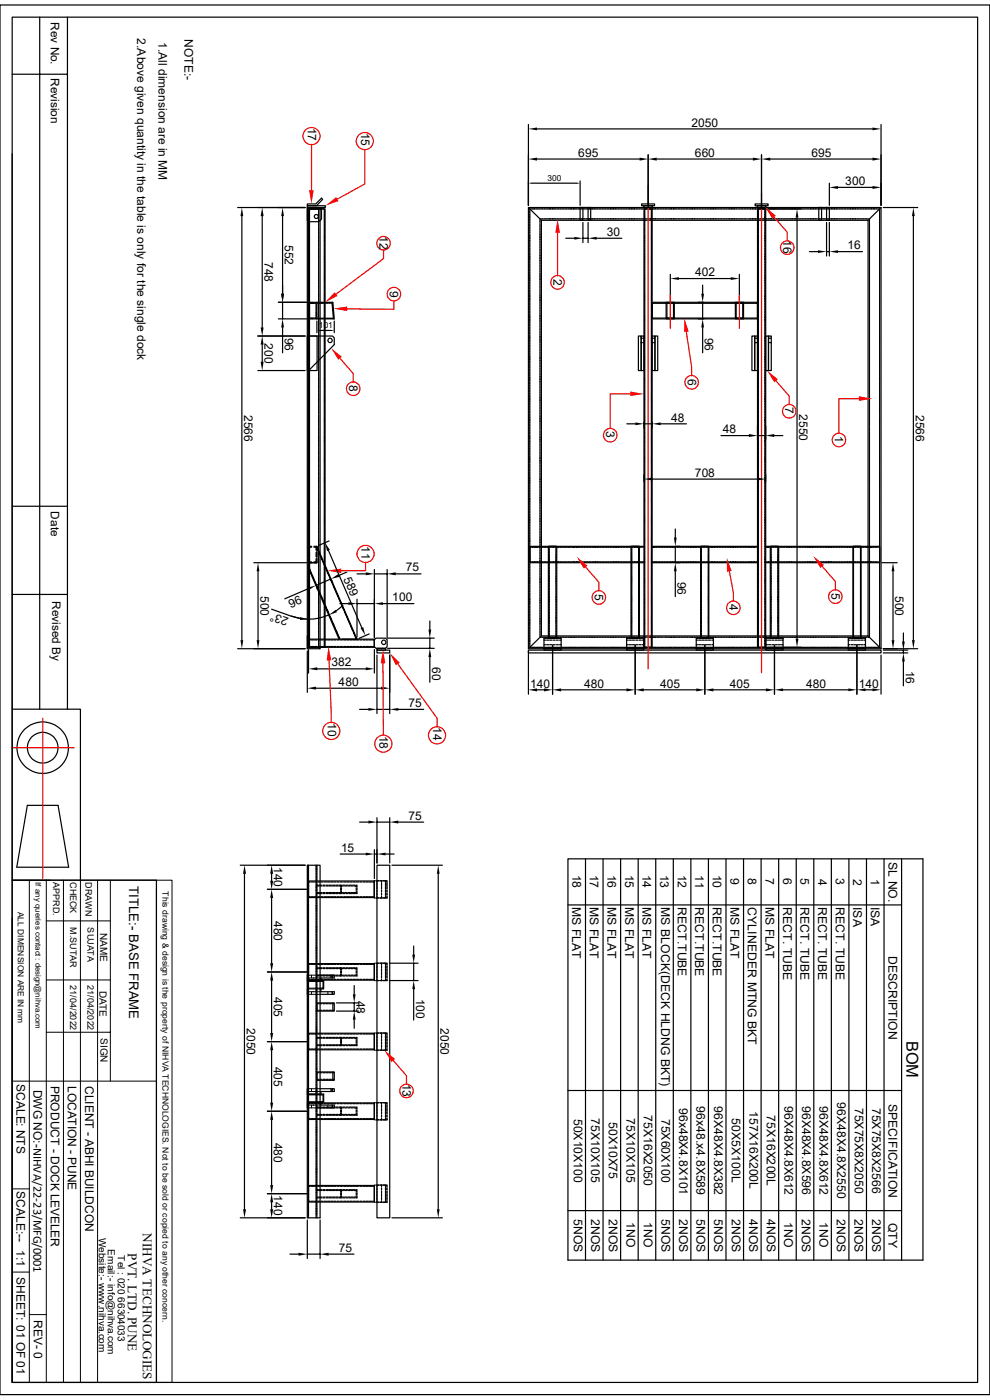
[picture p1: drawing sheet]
<svg xmlns="http://www.w3.org/2000/svg" width="210mm" height="297mm" viewBox="0 0 210 297" stroke-linecap="round" stroke-linejoin="round" font-family="sans-serif">
<defs><g id="words">
<text font-size="3.5" x="192.3" y="220.8" transform="rotate(90 192.3 220.8)">BOM</text>
<g font-size="2.8">
<text x="27.4" y="188" transform="rotate(90 27.4 188)">TITLE:- BASE FRAME</text>
<text x="30.3" y="261.6" transform="rotate(90 30.3 261.6)">NIHVA TECHNOLOGIES</text>
<text x="27.1" y="265.9" transform="rotate(90 27.1 265.9)">PVT. LTD. PUNE</text>
</g>
<g font-size="2.6">
<text x="121.5" y="185.5" transform="rotate(90 121.5 185.5)">18</text>
<text x="125.1" y="185.5" transform="rotate(90 125.1 185.5)">17</text>
<text x="128.9" y="185.5" transform="rotate(90 128.9 185.5)">16</text>
<text x="132.6" y="185.5" transform="rotate(90 132.6 185.5)">15</text>
<text x="136.3" y="185.5" transform="rotate(90 136.3 185.5)">14</text>
<text x="140" y="185.5" transform="rotate(90 140 185.5)">13</text>
<text x="143.8" y="185.5" transform="rotate(90 143.8 185.5)">12</text>
<text x="147.5" y="185.7" transform="rotate(90 147.5 185.7)">11</text>
<text x="151.2" y="185.5" transform="rotate(90 151.2 185.5)">10</text>
<text x="188.5" y="182.9" transform="rotate(90 188.5 182.9)">SL NO.</text>
<text x="154.9" y="186.4" transform="rotate(90 154.9 186.4)">9</text>
<text x="158.7" y="186.4" transform="rotate(90 158.7 186.4)">8</text>
<text x="162.4" y="186.4" transform="rotate(90 162.4 186.4)">7</text>
<text x="166.1" y="186.4" transform="rotate(90 166.1 186.4)">6</text>
<text x="169.8" y="186.4" transform="rotate(90 169.8 186.4)">5</text>
<text x="173.6" y="186.4" transform="rotate(90 173.6 186.4)">4</text>
<text x="177.3" y="186.4" transform="rotate(90 177.3 186.4)">3</text>
<text x="181" y="186.4" transform="rotate(90 181 186.4)">2</text>
<text x="184.7" y="186.4" transform="rotate(90 184.7 186.4)">1</text>
<text x="121.4" y="192.4" transform="rotate(90 121.4 192.4)">MS FLAT</text>
<text x="125.1" y="192.4" transform="rotate(90 125.1 192.4)">MS FLAT</text>
<text x="128.9" y="192.4" transform="rotate(90 128.9 192.4)">MS FLAT</text>
<text x="132.6" y="192.4" transform="rotate(90 132.6 192.4)">MS FLAT</text>
<text x="136.3" y="192.4" transform="rotate(90 136.3 192.4)">MS FLAT</text>
<text x="140.3" y="192.4" transform="rotate(90 140.3 192.4)">MS BLOCK(DECK HLDNG BKT)</text>
<text x="143.8" y="192.4" transform="rotate(90 143.8 192.4)">RECT.TUBE</text>
<text x="147.5" y="192.4" transform="rotate(90 147.5 192.4)">RECT.TUBE</text>
<text x="151.2" y="192.4" transform="rotate(90 151.2 192.4)">RECT.TUBE</text>
<text x="154.9" y="192.4" transform="rotate(90 154.9 192.4)">MS FLAT</text>
<text x="158.7" y="192.4" transform="rotate(90 158.7 192.4)">CYLINEDER MTNG BKT</text>
<text x="162.4" y="192.4" transform="rotate(90 162.4 192.4)">MS FLAT</text>
<text x="166.1" y="192.4" transform="rotate(90 166.1 192.4)">RECT. TUBE</text>
<text x="169.8" y="192.4" transform="rotate(90 169.8 192.4)">RECT. TUBE</text>
<text x="173.6" y="192.4" transform="rotate(90 173.6 192.4)">RECT. TUBE</text>
<text x="177.3" y="192.4" transform="rotate(90 177.3 192.4)">RECT. TUBE</text>
<text x="181" y="192.4" transform="rotate(90 181 192.4)">ISA</text>
<text x="184.7" y="192.3" transform="rotate(90 184.7 192.3)">ISA</text>
<text x="188.5" y="202.8" transform="rotate(90 188.5 202.8)">DESCRIPTION</text>
<text x="177.6" y="233.9" transform="rotate(90 177.6 233.9)">96X48X4.8X2550</text>
<text x="121.7" y="237.3" transform="rotate(90 121.7 237.3)">50X10X100</text>
<text x="125.4" y="237.3" transform="rotate(90 125.4 237.3)">75X10X105</text>
<text x="129.2" y="238" transform="rotate(90 129.2 238)">50X10X75</text>
<text x="132.9" y="237.3" transform="rotate(90 132.9 237.3)">75X10X105</text>
<text x="136.6" y="236.6" transform="rotate(90 136.6 236.6)">75X16X2050</text>
<text x="140.3" y="237.3" transform="rotate(90 140.3 237.3)">75X60X100</text>
<text x="144.1" y="235" transform="rotate(90 144.1 235)">96x48X4.8X101</text>
<text x="147.8" y="234.7" transform="rotate(90 147.8 234.7)">96x48.x4.8X589</text>
<text x="151.5" y="234.7" transform="rotate(90 151.5 234.7)">96X48X4.8X382</text>
<text x="155.3" y="237.3" transform="rotate(90 155.3 237.3)">50X5X100L</text>
<text x="159" y="235.8" transform="rotate(90 159 235.8)">157X16X200L</text>
<text x="162.7" y="236.6" transform="rotate(90 162.7 236.6)">75X16X200L</text>
<text x="166.4" y="234.7" transform="rotate(90 166.4 234.7)">96X48X4.8X612</text>
<text x="170.1" y="234.6" transform="rotate(90 170.1 234.6)">96X48X4.8X596</text>
<text x="173.9" y="234.7" transform="rotate(90 173.9 234.7)">96X48X4.8X612</text>
<text x="181.3" y="235" transform="rotate(90 181.3 235)">75X75X8X2050</text>
<text x="185" y="235" transform="rotate(90 185 235)">75X75X8X2566</text>
<text x="188.5" y="234.2" transform="rotate(90 188.5 234.2)">SPECIFICATION</text>
<text x="121.7" y="258.6" transform="rotate(90 121.7 258.6)">5NOS</text>
<text x="125.4" y="258.6" transform="rotate(90 125.4 258.6)">2NOS</text>
<text x="129.2" y="258.6" transform="rotate(90 129.2 258.6)">2NOS</text>
<text x="132.9" y="259.3" transform="rotate(90 132.9 259.3)">1NO</text>
<text x="136.6" y="259.3" transform="rotate(90 136.6 259.3)">1NO</text>
<text x="140.3" y="258.6" transform="rotate(90 140.3 258.6)">5NOS</text>
<text x="144.1" y="258.6" transform="rotate(90 144.1 258.6)">2NOS</text>
<text x="147.8" y="258.6" transform="rotate(90 147.8 258.6)">5NOS</text>
<text x="151.5" y="258.6" transform="rotate(90 151.5 258.6)">5NOS</text>
<text x="155.2" y="258.6" transform="rotate(90 155.2 258.6)">2NOS</text>
<text x="158.9" y="258.6" transform="rotate(90 158.9 258.6)">4NOS</text>
<text x="162.6" y="258.6" transform="rotate(90 162.6 258.6)">4NOS</text>
<text x="166.4" y="259.3" transform="rotate(90 166.4 259.3)">1NO</text>
<text x="170.1" y="258.6" transform="rotate(90 170.1 258.6)">2NOS</text>
<text x="173.8" y="259.3" transform="rotate(90 173.8 259.3)">1NO</text>
<text x="177.5" y="258.6" transform="rotate(90 177.5 258.6)">2NOS</text>
<text x="181.3" y="258.6" transform="rotate(90 181.3 258.6)">2NOS</text>
<text x="185" y="258.6" transform="rotate(90 185 258.6)">2NOS</text>
<text x="188.5" y="259.4" transform="rotate(90 188.5 259.4)">QTY</text>
</g>
<g font-size="2.5">
<text x="10.8" y="4.7" transform="rotate(90 10.8 4.7)">Rev No.</text>
<text x="29.1" y="8.1" transform="rotate(90 29.1 8.1)">2.Above given quantity in the table is only for the single dock</text>
<text x="33.7" y="8.9" transform="rotate(90 33.7 8.9)">1.All dimension are in MM</text>
<text x="39.1" y="8.3" transform="rotate(90 39.1 8.3)">NOTE:-</text>
<text x="10.8" y="16.6" transform="rotate(90 10.8 16.6)">Revision</text>
<text x="65.3" y="27.1" transform="rotate(90 65.3 27.1)">17</text>
<text x="76.6" y="28.2" transform="rotate(90 76.6 28.2)">15</text>
<text x="146.7" y="26.8">2050</text>
<text x="122.7" y="33.3">695</text>
<text x="147.4" y="33.3">660</text>
<text x="172.1" y="33.3">695</text>
<text x="179.3" y="39.3">300</text>
<text x="60.5" y="52" transform="rotate(90 60.5 52)">552</text>
<text x="80.5" y="50.1" transform="rotate(90 80.5 50.1)">12</text>
<text x="128.7" y="50.1">30</text>
<text x="166.2" y="50.9" transform="rotate(90 166.2 50.9)">16</text>
<text x="179.8" y="52.9">16</text>
<text x="56.1" y="55.5" transform="rotate(90 56.1 55.5)">748</text>
<text x="117.4" y="59.2" transform="rotate(90 117.4 59.2)">2</text>
<text x="147.4" y="58.6">402</text>
<text x="82.7" y="61.6" transform="rotate(90 82.7 61.6)">9</text>
<text x="60.5" y="71.7" transform="rotate(90 60.5 71.7)">96</text>
<text x="149.5" y="71.7" transform="rotate(90 149.5 71.7)">96</text>
<text x="56.1" y="72.9" transform="rotate(90 56.1 72.9)">200</text>
<text x="74.1" y="81.7" transform="rotate(90 74.1 81.7)">8</text>
<text x="145.9" y="80.3" transform="rotate(90 145.9 80.3)">6</text>
<text x="51.8" y="88" transform="rotate(90 51.8 88)">2566</text>
<text x="142.4" y="89.5">48</text>
<text x="166.6" y="86.4" transform="rotate(90 166.6 86.4)">7</text>
<text x="169.5" y="87.9" transform="rotate(90 169.5 87.9)">2550</text>
<text x="194.3" y="88" transform="rotate(90 194.3 88)">2566</text>
<text x="128.6" y="91.5" transform="rotate(90 128.6 91.5)">3</text>
<text x="153.4" y="91.9">48</text>
<text x="177.1" y="92.6" transform="rotate(90 177.1 92.6)">1</text>
<text x="147.4" y="101.1">708</text>
<text x="10.8" y="108.5" transform="rotate(90 10.8 108.5)">Date</text>
<text x="76.7" y="115.9" transform="rotate(90 76.7 115.9)">11</text>
<text x="72.8" y="122.8" transform="rotate(67 72.8 122.8)">589</text>
<text x="86.1" y="121.2">75</text>
<text x="126.2" y="126" transform="rotate(90 126.2 126)">5</text>
<text x="143.7" y="123.4" transform="rotate(90 143.7 123.4)">96</text>
<text x="176.4" y="125.8" transform="rotate(90 176.4 125.8)">5</text>
<text x="11" y="127.5" transform="rotate(90 11 127.5)">Revised By</text>
<text x="55.2" y="126.4" transform="rotate(90 55.2 126.4)">500</text>
<text x="61.3" y="131.1" transform="rotate(-160 61.3 131.1)">23°</text>
<text x="63.5" y="126.2" transform="rotate(157 63.5 126.2)">96</text>
<text x="83.2" y="127.6">100</text>
<text x="154.7" y="128.2" transform="rotate(90 154.7 128.2)">4</text>
<text x="189.9" y="126.4" transform="rotate(90 189.9 126.4)">500</text>
<text x="70.3" y="141.4">382</text>
<text x="91.7" y="141.6" transform="rotate(90 91.7 141.6)">60</text>
<text x="192.2" y="142.3" transform="rotate(90 192.2 142.3)">16</text>
<text x="71.8" y="145.5">480</text>
<text x="86.7" y="150">75</text>
<text x="112.4" y="145.9">140</text>
<text x="123.9" y="145.9">480</text>
<text x="140" y="145.9">405</text>
<text x="154.8" y="145.9">405</text>
<text x="171" y="145.9">480</text>
<text x="182.2" y="145.9">140</text>
<text x="69.5" y="153.4" transform="rotate(90 69.5 153.4)">10</text>
<text x="91.9" y="154.3" transform="rotate(90 91.9 154.3)">14</text>
<text x="80.5" y="156.1" transform="rotate(90 80.5 156.1)">18</text>
<text x="86.7" y="173.9">75</text>
<text x="58.1" y="183.9" transform="rotate(90 58.1 183.9)">140</text>
<text x="72.3" y="180.7">15</text>
<text x="58.1" y="195.4" transform="rotate(90 58.1 195.4)">480</text>
<text x="58.1" y="211.5" transform="rotate(90 58.1 211.5)">405</text>
<text x="75.6" y="212.3" transform="rotate(90 75.6 212.3)">48</text>
<text x="88.3" y="211.8" transform="rotate(90 88.3 211.8)">100</text>
<text x="52.4" y="218.1" transform="rotate(90 52.4 218.1)">2050</text>
<text x="93.4" y="218.1" transform="rotate(90 93.4 218.1)">2050</text>
<text x="58.1" y="226.3" transform="rotate(90 58.1 226.3)">405</text>
<text x="3.5" y="230" transform="rotate(90 3.5 230)">SCALE: NTS</text>
<text x="7.1" y="231.2" transform="rotate(90 7.1 231.2)">DWG NO:-NIHVA/22-23/MFG/0001</text>
<text x="10.8" y="230.3" transform="rotate(90 10.8 230.3)">PRODUCT - DOCK LEVELER</text>
<text x="14.4" y="230.3" transform="rotate(90 14.4 230.3)">LOCATION - PUNE</text>
<text x="18" y="230.4" transform="rotate(90 18 230.4)">CLIENT - ABHI BUILDCON</text>
<text x="85.4" y="229.9" transform="rotate(90 85.4 229.9)">13</text>
<text x="58.1" y="242.4" transform="rotate(90 58.1 242.4)">480</text>
<text x="3.5" y="252.7" transform="rotate(90 3.5 252.7)">SCALE:--</text>
<text x="58.1" y="253.6" transform="rotate(90 58.1 253.6)">140</text>
<text x="3.5" y="265.3" transform="rotate(90 3.5 265.3)">1:1</text>
<text x="71.9" y="265.6">75</text>
<text x="3.5" y="271" transform="rotate(90 3.5 271)">SHEET: 01 OF 01</text>
<text x="7.2" y="280" transform="rotate(90 7.2 280)">REV- 0</text>
</g>
<g font-size="2.1">
<text x="21.3" y="197.9" transform="rotate(90 21.3 197.9)">NAME</text>
<text x="21.1" y="210.1" transform="rotate(90 21.1 210.1)">DATE</text>
<text x="21.3" y="220.2" transform="rotate(90 21.3 220.2)">SIGN</text>
<text x="21" y="262.6" transform="rotate(90 21 262.6)">Website:- www.nihva.com</text>
<text x="22.9" y="265" transform="rotate(90 22.9 265)">Email:- info@nihva.com</text>
<text x="25" y="266.3" transform="rotate(90 25 266.3)">Tel : 020 66304033</text>
</g>
<g font-size="1.9">
<text x="11.3" y="187.2" transform="rotate(90 11.3 187.2)">APPRD.</text>
<text x="14.9" y="187.1" transform="rotate(90 14.9 187.1)">CHECK</text>
<text x="18.1" y="187.2" transform="rotate(90 18.1 187.2)">DRAWN</text>
<text x="14.9" y="196.7" transform="rotate(90 14.9 196.7)">M.SUTAR</text>
<text x="18.5" y="196.8" transform="rotate(90 18.5 196.8)">SUJATA</text>
<text x="14.9" y="209.1" transform="rotate(90 14.9 209.1)">21/04/2022</text>
<text x="18.5" y="209" transform="rotate(90 18.5 209)">21/04/2022</text>
</g>
<g font-size="1.8">
<text x="116.1" y="38.4">300</text>
<text x="67.6" y="69.6">101</text>
<text x="34.5" y="189.1" transform="rotate(90 34.5 189.1)">This drawing &amp; design is the property of NIHVA TECHNOLOGIES. Not to be sold or copied to any other concern.</text>
<text x="3.8" y="193.4" transform="rotate(90 3.8 193.4)">ALL DIMENSION ARE IN mm</text>
</g>
<text font-size="1.7" x="7.5" y="187.2" transform="rotate(90 7.5 187.2)">If any queries contact : design@nihva.com</text>
</g></defs>
<g fill="none" stroke="#000" stroke-width=".25">
<path d="M0 1.1h210v294.8h-210zM2.6 3.6h204.8v289.7h-204.8zM2.6 15.7h11.7M8.4 3.6v146.9M14.3 3.6v146.9M2.6 32.6v117.9h14.5v36.2M112.1 26.4v17.2M112.8 38.9h9.5M113.9 27.3h71.2M113.9 33.7h21.8M123.1 38.4v5.2M137.5 32.9v11"/>
<path d="M139.3 33.7h20.4M161.5 32.9v11.4M163.4 33.7h21.7M175.9 38.9v4.7M177.8 39.8h7.3M186.9 26.4v17.2M50.4 44h14.3M51.3 45.8v90M55.6 45.8v23.7M59.9 45.8v16.5M65.2 44v93.6M65.4 44.3h2.8v2.2l-.6 .5h-2.2z"/>
<path d="M65.4 44.3h3.6v93h-3.6zM65.4 44.3v.2M65.4 44.7v.2M65.4 45v.2M65.4 45.3v.3M65.4 45.7v.2M65.4 46v.3M65.4 46.4v.2M65.4 46.7v.2M65.4 47v.3M65.4 47.4v.2M65.4 47.8v.2"/>
<path d="M65.4 48.1v.2M65.4 48.4v.2M65.4 48.8v.2M65.4 49.1v.2M65.4 49.4v.3M65.4 49.8v.2M65.4 50.1v.2M65.4 50.5v.2M65.4 50.8v.3M65.4 51.1v.3M65.4 51.5v.2M65.4 51.8v.3"/>
<path d="M65.4 52.2v.2M65.4 52.5v.2M65.4 52.9v.2M65.4 53.2v.2M65.4 53.6v.2M65.4 53.9v.2M65.4 54.2v.2M65.4 54.6v.2M65.4 54.9v.3M65.4 55.2v.3M65.4 55.6v.2M65.4 55.9v.3"/>
<path d="M65.4 56.3v.2M65.4 56.6v.3M65.4 57v.2M65.4 57.3v.2M65.4 57.7v.2M65.4 58v.2M65.4 58.3v.2M65.4 58.7v.2M65.4 59v.3M65.4 59.4v.2M65.4 59.7v.2M65.7 44.5v.2"/>
<path d="M65.7 44.9v.2M65.7 45.2v.3M65.7 45.6v.2M65.7 45.9v.2M65.7 46.2v.3M65.7 46.6v.2M65.7 46.9v.3M65.7 47.3v.2M65.7 47.6v.2M65.7 48v.2M65.7 48.3v.2M65.7 48.6v.3"/>
<path d="M65.7 49v.2M65.7 49.3v.2M65.7 49.7v.2M65.7 50v.2M65.7 50.3v.3M65.7 50.7v.2M65.7 51v.3M65.7 51.4v.2M65.7 51.7v.2M65.7 52.1v.2M65.7 52.4v.2M65.7 52.7v.3"/>
<path d="M65.7 53.1v.2M65.7 53.4v.2M65.7 53.8v.2M65.7 54.1v.3M65.7 54.4v.3M65.7 54.8v.2M65.7 55.1v.3M65.7 55.5v.2M65.7 55.8v.2M65.7 56.2v.2M65.7 56.5v.2M65.7 56.9v.2"/>
<path d="M65.7 57.2v.2M65.7 57.5v.2M65.7 57.9v.2M65.7 58.2v.3M65.7 58.5v.3M65.7 58.9v.2M65.7 59.2v.3M65.7 59.6v.2M65.7 59.9v.3M65.8 44.3l-.1 .1M65.9 44.3h.2M66.3 44.3h.2"/>
<path d="M66.6 44.3h.2M66.9 44.3h.2M67.3 44.3h.2M67.6 44.3h.3M67.6 44.3v.1M67.6 44.5v.2M67.6 44.9v.2M67.6 45.2v.3M67.6 45.6v.2M67.6 45.9v.2M67.6 46.2v.3M67.6 46.6v.2"/>
<path d="M67.6 46.9v.3M67.6 47.3v.2M67.6 47.6v.2M67.6 48v.2M67.6 48.3v.2M67.6 48.6v.3M67.6 49v.2M67.6 49.3v.2M67.6 49.7v.2M67.6 50v.2M67.6 50.3v.3M67.6 50.7v.2"/>
<path d="M67.6 51v.3M67.6 51.4v.2M67.6 51.7v.2M67.6 52.1v.2M67.6 52.4v.2M67.6 52.7v.3M67.6 53.1v.2M67.6 53.4v.2M67.6 53.8v.2M67.6 54.1v.3M67.6 54.4v.3M67.6 54.8v.2"/>
<path d="M67.6 55.1v.3M67.6 55.5v.2M67.6 55.8v.2M67.6 56.2v.2M67.6 56.5v.2M67.6 56.9v.2M67.6 57.2v.2M67.6 57.5v.2M67.6 57.9v.2M67.6 58.2v.3M67.6 58.5v.3M67.6 58.9v.2"/>
<path d="M67.6 59.2v.3M67.6 59.6v.2M67.6 59.9v.3M67.6 44.3h-2.2v2.1l-.2 .3M67.9 44l-.3 .3M67.9 44h-2.7v2.7M67.9 44v93.6h-2.7v-2.7l.2 .3M67.9 44.3h.3M68.3 44.3h.2M68.6 44.3l.2 .1M68.8 44.5v.2M68.8 44.9v.2"/>
<path d="M68.8 45.2v.3M68.8 45.6v.2M68.8 45.9v.2M68.8 46.2v.3M68.8 46.6v.2M68.8 46.9v.3M68.8 47.3v.2M68.8 47.6v.2M68.8 48v.2M68.8 48.3v.2M68.8 48.6v.3M68.8 49v.2"/>
<path d="M68.8 49.3v.2M68.8 49.7v.2M68.8 50v.2M68.8 50.3v.3M68.8 50.7v.2M68.8 51v.3M68.8 51.4v.2M68.8 51.7v.2M68.8 52.1v.2M68.8 52.4v.2M68.8 52.7v.3M68.8 53.1v.2"/>
<path d="M68.8 53.4v.2M68.8 53.8v.2M68.8 54.1v.3M68.8 54.4v.3M68.8 54.8v.2M68.8 55.1v.3M68.8 55.5v.2M68.8 55.8v.2M68.8 56.2v.2M68.8 56.5v.2M68.8 56.9v.2M68.8 57.2v.2"/>
<path d="M68.8 57.5v.2M68.8 57.9v.2M68.8 58.2v.3M68.8 58.5v.3M68.8 58.9v.2M68.8 59.2v.3M68.8 59.6v.2M68.8 59.9v.3M112.1 44h74.8v93.6h-74.8zM112.1 44l2.8 2.7M112.4 44.5v.2M112.4 44.9v.2"/>
<path d="M112.4 45.2v.3M112.4 45.6v.2M112.4 45.9v.2M112.4 46.2v.3M112.4 46.6v.2M112.4 46.9v.3M112.4 47.3v.2M112.4 47.6v.2M112.4 48v.2M112.4 48.3v.2M112.4 48.6v.3M112.4 49v.2"/>
<path d="M112.4 49.3v.2M112.4 49.7v.2M112.4 50v.2M112.4 50.3v.3M112.4 50.7v.2M112.4 51v.3M112.4 51.4v.2M112.4 51.7v.2M112.4 52.1v.2M112.4 52.4v.2M112.4 52.7v.3M112.4 53.1v.2"/>
<path d="M112.4 53.4v.2M112.4 53.8v.2M112.4 54.1v.3M112.4 54.4v.3M112.4 54.8v.2M112.4 55.1v.3M112.4 55.5v.2M112.4 55.8v.2M112.4 56.2v.2M112.4 56.5v.2M112.4 56.9v.2M112.4 57.2v.2"/>
<path d="M112.4 57.5v.2M112.4 57.9v.2M112.4 58.2v.3M112.4 58.5v.3M112.4 58.9v.2M112.4 59.2v.3M112.4 59.6v.2M112.4 59.9v.3M112.7 44.3l-.3 .1M112.8 44.3h.2M113.1 44.3h.3M113.5 44.3h.2"/>
<path d="M113.8 44.3h.2M114.2 44.3h.2M114.5 44.3h.2M114.6 46.7v.3M114.6 47.1v.2M114.6 47.5v.2M114.6 47.8v.2M114.6 48.1v.2M114.6 48.5v.2M114.6 48.8v.2M114.6 49.1v.3M114.6 49.5v.2"/>
<path d="M114.6 49.8v.3M114.6 50.2v.2M114.6 50.5v.3M114.6 50.8v.3M114.6 51.2v.2M114.6 51.6v.2M114.6 51.9v.2M114.6 52.2v.3M114.6 52.6v.2M114.6 52.9v.2M114.6 53.3v.2M114.6 53.6v.2"/>
<path d="M114.6 53.9v.3M114.6 54.3v.2M114.6 54.6v.3M114.6 54.9v.3M114.6 55.3v.2M114.6 55.7v.2M114.6 56v.2M114.6 56.3v.3M114.6 56.7v.2M114.6 57v.2M114.6 57.4v.2M114.6 57.7v.2"/>
<path d="M114.6 58v.3M114.6 58.4v.2M114.6 58.7v.3M114.6 59.1v.2M114.6 59.4v.2M114.6 59.8v.2M114.7 46.4h-.1v.3M114.9 46.7h69.2v88.2h-69.2zM114.9 44.3h.2M114.9 46.4h.2M115.2 44.3h.2M115.2 46.4h.2"/>
<path d="M115.5 44.3h.2M115.5 46.4h.2M115.9 44.3h.2M115.9 46.4h.2M116.2 44.3h.3M116.2 46.4h.3M116.5 44.3h.3M116.5 46.4h.3M116.9 44.3h.2M116.9 46.4h.2M117.2 44.3h.3M117.2 46.4h.3"/>
<path d="M117.6 44.3h.2M117.6 46.4h.2M117.9 44.3h.3M117.9 46.4h.3M118.3 44.3h.2M118.3 46.4h.2M118.6 44.3h.2M118.6 46.4h.2M119 44.3h.2M119 46.4h.2M119.3 44.3h.2M119.3 46.4h.2"/>
<path d="M119.6 44.3h.2M119.6 46.4h.2M120 44.3h.2M120 46.4h.2M120 50.5h1.8M120.3 44.3h.2M120.3 46.4h.2M120.6 44.3h.3M120.6 46.4h.3M121 44.3h.2M121 46.4h.2M121.3 44.3h.3"/>
<path d="M121.3 46.4h.3M121.7 44.3h.2M121.7 46.4h.2M122 44.3h.3M122 46.4h.3M122.4 44.3h.2M122.4 46.4h.2M122.7 44.3h.2M122.7 46.4h.2M123.1 44.3h.2M123.1 44h.6v2.7h-.6zM123.1 44h2.2"/>
<path d="M123.1 46.4h.2M123.4 44.3h.2M123.4 46.4h.2M123.7 47.2v4.3M123.7 50.5h1.1M123.7 44.3h.3M123.7 46.4h.3M124.1 44.3h.2M124.1 46.4h.2M124.4 44.3h.2M124.4 46.4h.2M124.8 47.2v4.3"/>
<path d="M124.8 44h.5v2.7h-.5zM124.8 44.3h.2M124.8 46.4h.2M125.1 44.3h.2M125.1 46.4h.2M125.4 44.3h.3M125.4 46.4h.3M125.8 44.3h.2M125.8 46.4h.2M126.1 44.3h.3M126.1 46.4h.3M126.5 44.3h.2"/>
<path d="M126.5 46.4h.2M126.6 50.5h5.3M126.8 44.3h.2M126.8 46.4h.2M127.2 44.3h.2M127.2 46.4h.2M127.5 44.3h.2M127.5 46.4h.2M127.8 44.3h.3M127.8 46.4h.3M128.2 44.3h.2M128.2 46.4h.2"/>
<path d="M128.5 44.3h.2M128.5 46.4h.2M128.9 44.3h.2M128.9 46.4h.2M129.2 44.3h.3M129.2 46.4h.3M129.5 44.3h.3M129.5 46.4h.3M129.9 44.3h.2M129.9 46.4h.2M130.2 44.3h.3M130.2 46.4h.3"/>
<path d="M130.6 44.3h.2M130.6 46.4h.2M130.9 44.3h.2M130.9 46.4h.2M131.3 44.3h.2M131.3 46.4h.2M131.6 44.3h.2M131.6 46.4h.2M132 44.3h.2M132 46.4h.2M132.3 44.3h.2M132.3 46.4h.2"/>
<path d="M132.6 44.3h.2M132.6 46.4h.2M133 44.3h.2M133 46.4h.2M133.3 44.3h.3M133.3 46.4h.3M133.6 44.3h.3M133.6 46.4h.3M134 44.3h.2M134 46.4h.2M134.3 44.3h.3M134.3 46.4h.3"/>
<path d="M134.7 44.3h.2M134.7 46.4h.2M135 44.3h.3M135 46.4h.3M135.4 44.3h.2M135.4 46.4h.2M135.7 44.3h.2M135.7 46.4h.2M136.1 44.3h.2M136.1 46.4h.2M136.1 43.3h2.8v.3h-2.8zM136.4 44.3h.2"/>
<path d="M136.4 46.4h.2M136.6 43.6h1.8v.4h-1.8zM136.6 44.3h1.7v93h-1.7zM136.7 44.3h.2M136.7 46.4h.2M136.8 44.5v.2M136.8 44.9v.2M136.8 45.2v.3M136.8 45.6v.2M136.8 45.9v.2M136.8 46.2v.3M136.8 46.6v.2"/>
<path d="M136.8 46.9v.3M136.8 47.3v.2M136.8 47.6v.2M136.8 48v.2M136.8 48.3v.2M136.8 48.6v.3M136.8 49v.2M136.8 49.3v.2M136.8 49.7v.2M136.8 50v.2M136.8 50.3v.3M136.8 50.7v.2"/>
<path d="M136.8 51v.3M136.8 51.4v.2M136.8 51.7v.2M136.8 52.1v.2M136.8 52.4v.2M136.8 52.7v.3M136.8 53.1v.2M136.8 53.4v.2M136.8 53.8v.2M136.8 54.1v.3M136.8 54.4v.3M136.8 54.8v.2"/>
<path d="M136.8 55.1v.3M136.8 55.5v.2M136.8 55.8v.2M136.8 56.2v.2M136.8 56.5v.2M136.8 56.9v.2M136.8 57.2v.2M136.8 57.5v.2M136.8 57.9v.2M136.8 58.2v.3M136.8 58.5v.3M136.8 58.9v.2"/>
<path d="M136.8 59.2v.3M136.8 59.6v.2M136.8 59.9v.3M136.9 44.3l-.1 .1M137 44.3h.3M137.1 46.4h.2M137.4 44.3h.2M137.4 46.4h.2M137.7 44.3h.3M137.8 46.4h.2M138 44.3l.2 .1M138.1 44.3h.2"/>
<path d="M138.1 46.4h.2M138.2 44.5v.2M138.2 44.9v.2M138.2 45.2v.3M138.2 45.6v.2M138.2 45.9v.2M138.2 46.2v.3M138.2 46.6v.2M138.2 46.9v.3M138.2 47.3v.2M138.2 47.6v.2M138.2 48v.2"/>
<path d="M138.2 48.3v.2M138.2 48.6v.3M138.2 49v.2M138.2 49.3v.2M138.2 49.7v.2M138.2 50v.2M138.2 50.3v.3M138.2 50.7v.2M138.2 51v.3M138.2 51.4v.2M138.2 51.7v.2M138.2 52.1v.2"/>
<path d="M138.2 52.4v.2M138.2 52.7v.3M138.2 53.1v.2M138.2 53.4v.2M138.2 53.8v.2M138.2 54.1v.3M138.2 54.4v.3M138.2 54.8v.2M138.2 55.1v.3M138.2 55.5v.2M138.2 55.8v.2M138.2 56.2v.2"/>
<path d="M138.2 56.5v.2M138.2 56.9v.2M138.2 57.2v.2M138.2 57.5v.2M138.2 57.9v.2M138.2 58.2v.3M138.2 58.5v.3M138.2 58.9v.2M138.2 59.2v.3M138.2 59.6v.2M138.2 59.9v.3M138.4 44.3h.3"/>
<path d="M138.4 46.4h.3M138.8 44.3h.2M138.8 46.4h.2M139.1 44.3h.3M139.1 46.4h.3M139.5 44.3h.2M139.5 46.4h.2M139.8 44.3h.2M139.8 46.4h.2M140.2 44.3h.2M140.2 46.4h.2M140.5 44.3h.2"/>
<path d="M140.5 46.4h.2M140.8 44.3h.3M140.8 46.4h.3M141.2 44.3h.2M141.2 46.4h.2M141.5 44.3h.2M141.5 46.4h.2M141.9 44.3h.2M141.9 46.4h.2M142.2 44.3h.3M142.2 46.4h.3M142.2 58.2v5.5"/>
<path d="M142.5 44.3h.3M142.5 46.4h.3M142.9 44.3h.2M142.9 46.4h.2M143.2 44.3h.3M143.2 46.4h.3M143.6 44.3h.2M143.6 46.4h.2M143.9 44.3h.2M143.9 46.4h.2M144 59.1h11M144.3 44.3h.2"/>
<path d="M144.3 46.4h.2M144.6 44.3h.2M144.6 46.4h.2M144.9 44.3h.3M144.9 46.4h.3M145.3 44.3h.2M145.3 46.4h.2M145.6 44.3h.2M145.6 46.4h.2M146 44.3h.2M146 46.4h.2M146.3 44.3h.3"/>
<path d="M146.3 46.4h.3M146.6 44.3h.3M146.6 46.4h.3M147 44.3h.2M147 46.4h.2M147.3 44.3h.3M147.3 46.4h.3M147.7 44.3h.2M147.7 46.4h.2M148 44.3h.3M148 46.4h.3M148.4 44.3h.2"/>
<path d="M148.4 46.4h.2M148.7 44.3h.2M148.7 46.4h.2M149.1 44.3h.2M149.1 46.4h.2M149.4 44.3h.2M149.4 46.4h.2M149.7 44.3h.2M149.7 46.4h.2M150.1 46.4h.2M150.1 44.3h.2M150.4 46.4h.3"/>
<path d="M150.4 44.3h.3M150.7 46.4h.3M150.7 44.3h.3M151.1 44.3h.2M151.1 46.4h.2M151.4 44.3h.3M151.4 46.4h.3M151.8 44.3h.2M151.8 46.4h.2M152.1 44.3h.3M152.1 46.4h.3M152.5 44.3h.2"/>
<path d="M152.5 46.4h.2M152.8 44.3h.2M152.8 46.4h.2M153.2 44.3h.2M153.2 46.4h.2M153.5 44.3h.2M153.5 46.4h.2M153.8 44.3h.3M153.8 46.4h.3M154.2 44.3h.2M154.2 46.4h.2M154.5 44.3h.3"/>
<path d="M154.5 46.4h.3M154.9 44.3h.2M154.9 46.4h.2M155.2 46.4h.2M155.2 44.3h.2M155.5 46.4h.3M155.5 44.3h.3M155.9 46.4h.2M155.9 44.3h.2M156.3 46.4h.2M156.3 44.3h.2M156.6 46.4h.2"/>
<path d="M156.6 44.3h.2M156.8 58.2v5.5M156.9 46.4h.2M156.9 44.3h.2M157.3 46.4h.2M157.3 44.3h.2M157.6 46.4h.2M157.6 44.3h.2M157.9 46.4h.3M157.9 44.3h.3M158.3 46.4h.2M158.3 44.3h.2"/>
<path d="M158.6 44.3h.2M158.6 46.4h.2M159 44.3h.2M159 46.4h.2M159.3 44.3h.3M159.3 46.4h.3M159.6 44.3h.3M159.6 46.4h.3M160 44.3h.2M160 46.4h.2M160.2 43.3h2.7v.3h-2.7zM160.3 44.3h.3"/>
<path d="M160.3 46.4h.3M160.7 43.6h1.8v.4h-1.8zM160.7 44.3h1.7v93h-1.7zM160.7 44.3h.2M160.7 46.4h.2M160.9 44.5v.2M160.9 44.9v.2M160.9 45.2v.3M160.9 45.6v.2M160.9 45.9v.2M160.9 46.2v.3M160.9 46.6v.2"/>
<path d="M160.9 46.9v.3M160.9 47.3v.2M160.9 47.6v.2M160.9 48v.2M160.9 48.3v.2M160.9 48.6v.3M160.9 49v.2M160.9 49.3v.2M160.9 49.7v.2M160.9 50v.2M160.9 50.3v.3M160.9 50.7v.2"/>
<path d="M160.9 51v.3M160.9 51.4v.2M160.9 51.7v.2M160.9 52.1v.2M160.9 52.4v.2M160.9 52.7v.3M160.9 53.1v.2M160.9 53.4v.2M160.9 53.8v.2M160.9 54.1v.3M160.9 54.4v.3M160.9 54.8v.2"/>
<path d="M160.9 55.1v.3M160.9 55.5v.2M160.9 55.8v.2M160.9 56.2v.2M160.9 56.5v.2M160.9 56.9v.2M160.9 57.2v.2M160.9 57.5v.2M160.9 57.9v.2M160.9 58.2v.3M160.9 58.5v.3M160.9 58.9v.2"/>
<path d="M160.9 59.2v.3M160.9 59.6v.2M160.9 59.9v.3M161 46.4h.2M161.4 46.4h.2M161.7 46.4h.2M162.1 44.3l.2 .1M162.3 44.3l-1.4 .1M162.3 46.2v.2h-.2M162.3 44.5v.2M162.3 44.9v.2M162.3 45.2v.3"/>
<path d="M162.3 45.6v.2M162.3 45.9v.2M162.3 46.6v.2M162.3 46.9v.3M162.3 47.3v.2M162.3 47.6v.2M162.3 48v.2M162.3 48.3v.2M162.3 48.6v.3M162.3 49v.2M162.3 49.3v.2M162.3 49.7v.2"/>
<path d="M162.3 50v.2M162.3 50.3v.3M162.3 50.7v.2M162.3 51v.3M162.3 51.4v.2M162.3 51.7v.2M162.3 52.1v.2M162.3 52.4v.2M162.3 52.7v.3M162.3 53.1v.2M162.3 53.4v.2M162.3 53.8v.2"/>
<path d="M162.3 54.1v.3M162.3 54.4v.3M162.3 54.8v.2M162.3 55.1v.3M162.3 55.5v.2M162.3 55.8v.2M162.3 56.2v.2M162.3 56.5v.2M162.3 56.9v.2M162.3 57.2v.2M162.3 57.5v.2M162.3 57.9v.2"/>
<path d="M162.3 58.2v.3M162.3 58.5v.3M162.3 58.9v.2M162.3 59.2v.3M162.3 59.6v.2M162.3 59.9v.3M162.4 44.3h.2M162.4 46.4h.2M162.7 44.3h.2M162.7 46.4h.2M163.1 44.3h.2M163.1 46.4h.2"/>
<path d="M163.4 44.3h.3M163.4 46.4h.3M163.7 44.3h.3M163.7 46.4h.3M164.1 44.3h.2M164.1 46.4h.2M164.4 44.3h.3M164.4 46.4h.3M164.8 44.3h.2M164.8 46.4h.2M165.1 44.3h.3M165.1 46.4h.3"/>
<path d="M165.5 44.3h.2M165.5 46.4h.2M165.8 44.3h.2M165.8 46.4h.2M166.2 44.3h.2M166.2 46.4h.2M166.5 44.3h.2M166.5 46.4h.2M166.8 44.3h.2M166.8 46.4h.2M167.2 44.3h.2M167.2 46.4h.2"/>
<path d="M167.5 44.3h.3M167.5 46.4h.3M167.9 44.3h.2M167.9 46.4h.2M168.2 44.3h.2M168.2 46.4h.2M168.5 44.3h.3M168.5 46.4h.3M168.9 44.3h.2M168.9 46.4h.2M169.2 44.3h.3M169.2 46.4h.3"/>
<path d="M169.6 44.3h.2M169.6 46.4h.2M169.9 44.3h.2M169.9 46.4h.2M170.3 44.3h.2M170.3 46.4h.2M170.6 44.3h.2M170.6 46.4h.2M170.9 44.3h.3M170.9 46.4h.3M171.3 44.3h.2M171.3 46.4h.2"/>
<path d="M171.6 44.3h.3M171.6 46.4h.3M171.7 53.4h1.8M172 44.3h.2M172 46.4h.2M172.3 44.3h.3M172.3 46.4h.3M172.6 44.3h.3M172.6 46.4h.3M173 44.3h.2M173 46.4h.2M173.4 44.3h.2"/>
<path d="M173.4 46.4h.2M173.7 44h.6v2.7h-.6zM173.7 44h2.2M173.7 44.3h.2M173.7 46.4h.2M174 44.3h.2M174 46.4h.2M174.4 44.3h.2M174.4 46.4h.2M174.7 44.3h.2M174.7 46.4h.2M175 44.3h.3"/>
<path d="M175 46.4h.3M175.3 44h.6v2.7h-.6zM175.3 47.2v7.1M175.3 53.4h.6M175.4 44.3h.2M175.4 46.4h.2M175.7 44.3h.2M175.7 46.4h.2M175.9 47.2v7.1M176.1 44.3h.2M176.1 46.4h.2M176.4 44.3h.3"/>
<path d="M176.4 46.4h.3M176.7 44.3h.3M176.7 46.4h.3M177.1 44.3h.2M177.1 46.4h.2M177.4 44.3h.3M177.4 46.4h.3M177.8 53.4h5.2M177.8 44.3h.2M177.8 46.4h.2M178.1 44.3h.3M178.1 46.4h.3"/>
<path d="M178.5 44.3h.2M178.5 46.4h.2M178.8 44.3h.2M178.8 46.4h.2M179.2 44.3h.2M179.2 46.4h.2M179.5 44.3h.2M179.5 46.4h.2M179.8 44.3h.2M179.8 46.4h.2M180.2 44.3h.2M180.2 46.4h.2"/>
<path d="M180.5 44.3h.3M180.5 46.4h.3M180.8 44.3h.3M180.8 46.4h.3M181.2 44.3h.2M181.2 46.4h.2M181.5 44.3h.3M181.5 46.4h.3M181.9 44.3h.2M181.9 46.4h.2M182.2 44.3h.3M182.2 46.4h.3"/>
<path d="M182.6 44.3h.2M182.6 46.4h.2M182.9 44.3h.2M182.9 46.4h.2M183.3 44.3h.2M183.3 46.4h.2M183.6 44.3h.2M183.6 46.4h.2M183.9 44.3h.3M183.9 46.4h.3M184.3 46.4h.1v.3M184.3 44.3h.2"/>
<path d="M184.4 46.7v.3M184.4 47.1v.2M184.4 47.5v.2M184.4 47.8v.2M184.4 48.1v.2M184.4 48.5v.2M184.4 48.8v.2M184.4 49.1v.3M184.4 49.5v.2M184.4 49.8v.3M184.4 50.2v.2M184.4 50.5v.3"/>
<path d="M184.4 50.8v.3M184.4 51.2v.2M184.4 51.6v.2M184.4 51.9v.2M184.4 52.2v.3M184.4 52.6v.2M184.4 52.9v.2M184.4 53.3v.2M184.4 53.6v.2M184.4 53.9v.3M184.4 54.3v.2M184.4 54.6v.3"/>
<path d="M184.4 54.9v.3M184.4 55.3v.2M184.4 55.7v.2M184.4 56v.2M184.4 56.3v.3M184.4 56.7v.2M184.4 57v.2M184.4 57.4v.2M184.4 57.7v.2M184.4 58v.3M184.4 58.4v.2M184.4 58.7v.3"/>
<path d="M184.4 59.1v.2M184.4 59.4v.2M184.4 59.8v.2M184.6 44.3h.3M185 44.3h.2M185.3 44.3h.2M185.6 44.3h.3M186 44.3h.2M186.4 44.3l.2 .1M186.6 44.5v.2M186.6 44.9v.2M186.6 45.2v.3"/>
<path d="M186.6 45.6v.2M186.6 45.9v.2M186.6 46.2v.3M186.6 46.6v.2M186.6 46.9v.3M186.6 47.3v.2M186.6 47.6v.2M186.6 48v.2M186.6 48.3v.2M186.6 48.6v.3M186.6 49v.2M186.6 49.3v.2"/>
<path d="M186.6 49.7v.2M186.6 50v.2M186.6 50.3v.3M186.6 50.7v.2M186.6 51v.3M186.6 51.4v.2M186.6 51.7v.2M186.6 52.1v.2M186.6 52.4v.2M186.6 52.7v.3M186.6 53.1v.2M186.6 53.4v.2"/>
<path d="M186.6 53.8v.2M186.6 54.1v.3M186.6 54.4v.3M186.6 54.8v.2M186.6 55.1v.3M186.6 55.5v.2M186.6 55.8v.2M186.6 56.2v.2M186.6 56.5v.2M186.6 56.9v.2M186.6 57.2v.2M186.6 57.5v.2"/>
<path d="M186.6 57.9v.2M186.6 58.2v.3M186.6 58.5v.3M186.6 58.9v.2M186.6 59.2v.3M186.6 59.6v.2M186.6 59.9v.3M186.9 44l-2.8 2.7M187.4 44h7.3M193.8 45.8v90M54.7 71.3h10M54.7 78.6h10"/>
<path d="M55.6 73.1v3.7M59.1 67.6h5.9M59.1 64.1h5.9M59.9 64.1v3.5M59.9 69.5v5.3M65.2 71.3h2.1v7.3h-2.1zM65.2 71.3h5.3l.4 .4v1.4l-5.4 5.5h-.3M65.4 64.1v3.5h.2M65.4 60v.3M65.4 60.4v.2M65.4 60.7v.3M65.4 61.1v.2"/>
<path d="M65.4 61.4v.2M65.4 61.8v.2M65.4 62.1v.2M65.4 62.4v.3M65.4 62.8v.2M65.4 63.1v.3M65.4 63.5v.2M65.4 63.8v.3M65.4 67.6v.2M65.4 67.9v.3M65.4 68.2v.3M65.4 68.6v.2"/>
<path d="M65.4 68.9v.3M65.4 69.3v.2M65.4 69.6v.3M65.4 70v.2M65.4 70.3v.2M65.4 70.7v.2M65.4 71v.2M65.4 71.3v.2M65.4 71.7v.2M65.4 72v.3M65.4 72.3v.3M65.4 72.7v.2"/>
<path d="M65.4 73v.3M65.4 73.4v.2M65.4 73.7v.3M65.4 74.1v.2M65.4 74.4v.2M65.4 74.8v.2M65.4 75.1v.2M65.4 75.4v.2M65.4 75.8v.2M65.4 76.1v.3M65.4 76.5v.2M65.4 76.8v.2"/>
<path d="M65.4 77.1v.3M65.4 77.5v.2M65.4 77.9v.2M65.4 78.2v.2M65.4 78.5v.2M65.4 78.9v.2M65.4 79.2v.2M65.4 79.5v.3M65.4 79.9v.2M65.6 64.1h-.2v.2M65.7 60.3v.2M65.7 60.6v.2"/>
<path d="M65.7 61v.2M65.7 61.3v.2M65.7 61.6v.2M65.7 62v.2M65.7 62.3v.3M65.7 62.7v.2M65.7 63v.2M65.7 63.3v.3M65.7 63.7v.2M65.7 64.1v.2M65.7 64.4v3M65.7 67.4v.3"/>
<path d="M65.7 67.8v.2M65.7 68.1v.3M65.7 68.5v.2M65.7 68.8v.2M65.7 69.2v.2M65.7 69.5v.2M65.7 69.8v.3M65.7 70.2v.2M65.7 70.5v.2M65.7 70.9v.2M65.7 71.2v.3M65.7 71.5v.3"/>
<path d="M65.7 71.9v.2M65.7 72.2v.3M65.7 72.6v.2M65.7 72.9v.3M65.7 73.3v.2M65.7 73.6v.2M65.7 74v.2M65.7 74.3v.2M65.7 74.6v.2M65.7 75v.2M65.7 75.3v.3M65.7 75.6v.3"/>
<path d="M65.7 76v.2M65.7 76.3v.3M65.7 76.7v.2M65.7 77v.3M65.7 77.4v.2M65.7 77.7v.2M65.7 78.1v.2M65.7 78.4v.2M65.7 78.7v.3M65.7 79.1v.2M65.7 79.4v.2M65.7 79.8v.2"/>
<path d="M65.7 67.3l.1 .2M65.7 67.6h.3M65.7 64.1h.3M65.8 64.3l-.1 .2M65.9 67.5h.2M65.9 64.3h.2M66 67.6h.3M66 64.1h.3M66.2 67.5h.3M66.2 64.3h.3M66.4 67.6h.2M66.4 64.1h.2"/>
<path d="M66.6 64.3h.2M66.6 67.5h.2M66.8 67.6h.2M66.8 64.1h.2M66.9 64.3l.2 .2M67.1 64.6v.2M67.1 64.9v.3M67.1 65.3v.2M67.1 65.6v.2M67.1 66v.2M67.1 66.3v.2M67.1 66.6v.3"/>
<path d="M67.1 67v.2M67.1 67.3l-.2 .2M67.1 64.1l.3 .2M67.2 64.4v.2M67.2 64.8v.2M67.2 65.1v.2M67.2 65.4v.3M67.2 65.8v.2M67.2 66.1v.3M67.2 66.5v.2M67.2 66.8v.3M67.2 67.1v.3"/>
<path d="M67.2 64.1h3.4l.3 3.5h-3.8M67.2 67.5h.2M67.2 67.5v.1M67.2 68.1v2.5M67.5 67.5h.2M67.5 64.3h.3M67.6 60.3v.2M67.6 60.6v.2M67.6 61v.2M67.6 61.3v.2M67.6 61.6v.2M67.6 62v.2"/>
<path d="M67.6 62.3v.3M67.6 62.7v.2M67.6 63v.2M67.6 63.3v.3M67.6 63.7v.2M67.6 64.1v.2M67.6 64.4v.2M67.6 64.7v.2M67.6 65.1v.2M67.6 65.4v.2M67.6 65.7v.3M67.6 66.1v.2"/>
<path d="M67.6 66.4v.2M67.6 66.8v.2M67.6 67.1v.3M67.6 67.4v.3M67.6 67.8v.2M67.6 68.1v.3M67.6 68.5v.2M67.6 68.8v.2M67.6 69.2v.2M67.6 69.5v.2M67.6 69.9v.2M67.6 70.2v.2"/>
<path d="M67.6 70.5v.2M67.6 70.9v.2M67.6 71.2v.3M67.6 71.5v.3M67.6 71.9v.2M67.6 72.2v.3M67.6 72.6v.2M67.6 72.9v.3M67.6 73.3v.2M67.6 73.6v.2M67.6 74v.2M67.6 74.3v.2"/>
<path d="M67.6 74.6v.2M67.6 75v.2M67.6 75.3v.3M67.6 75.6v.3M67.6 76v.2M67.6 76.3v.3M67.6 76.7v.2M67.6 77v.3M67.6 77.4v.2M67.6 77.7v.2M67.6 78.1v.2M67.6 78.4v.2"/>
<path d="M67.6 78.7v.3M67.6 79.1v.2M67.6 79.4v.2M67.6 79.8v.2M67.8 67.5h.2M67.9 64.3h.2M67.9 70.1h2.3M68.2 67.5h.2M68.2 64.3h.3M68.5 67.5h.2M68.5 64.3h.3M68.8 60.3v.2"/>
<path d="M68.8 60.6v.2M68.8 61v.2M68.8 61.3v.2M68.8 61.6v.2M68.8 62v.2M68.8 62.3v.3M68.8 62.7v.2M68.8 63v.2M68.8 63.3v.3M68.8 63.7v.2M68.8 64.1v.2M68.8 64.4v.2"/>
<path d="M68.8 64.7v.2M68.8 65.1v.2M68.8 65.4v.2M68.8 65.7v.3M68.8 66.1v.2M68.8 66.4v.2M68.8 66.8v.2M68.8 67.1v.3M68.8 67.4v.3M68.8 67.8v.2M68.8 68.1v.3M68.8 68.5v.2"/>
<path d="M68.8 68.8v.2M68.8 69.2v.2M68.8 69.5v.2M68.8 69.8v.3M68.8 70.2v.2M68.8 70.5v.2M68.8 70.9v.2M68.8 71.2v.3M68.8 71.5v.3M68.8 71.9v.2M68.8 72.2v.3M68.8 72.6v.2"/>
<path d="M68.8 72.9v.3M68.8 73.3v.2M68.8 73.6v.2M68.8 74v.2M68.8 74.3v.2M68.8 74.6v.2M68.8 75v.2M68.8 75.3v.3M68.8 75.6v.3M68.8 76v.2M68.8 76.3v.3M68.8 76.7v.2"/>
<path d="M68.8 77v.3M68.8 77.4v.2M68.8 77.7v.2M68.8 78.1v.2M68.8 78.4v.2M68.8 78.7v.3M68.8 79.1v.2M68.8 79.4v.2M68.8 79.8v.2M68.8 67.5h.2M68.9 64.3h.2M69.2 67.5h.2"/>
<path d="M69.3 64.3h.2M69.5 67.5h.3M69.6 64.3h.2M69.8 67.5h.3M69.9 64.3h.2M70.2 67.5h.2M70.3 64.3h.2M70.4 64.3l.3 3.3M70.5 67.5h.2M70.9 68.1v2.5M112.4 60.3v.2M112.4 60.6v.2"/>
<path d="M112.4 61v.2M112.4 61.3v.2M112.4 61.6v.2M112.4 62v.2M112.4 62.3v.3M112.4 62.7v.2M112.4 63v.2M112.4 63.3v.3M112.4 63.7v.2M112.4 64.1v.2M112.4 64.4v.2M112.4 64.7v.2"/>
<path d="M112.4 65.1v.2M112.4 65.4v.2M112.4 65.7v.3M112.4 66.1v.2M112.4 66.4v.2M112.4 66.8v.2M112.4 67.1v.3M112.4 67.4v.3M112.4 67.8v.2M112.4 68.1v.3M112.4 68.5v.2M112.4 68.8v.2"/>
<path d="M112.4 69.2v.2M112.4 69.5v.2M112.4 69.8v.3M112.4 70.2v.2M112.4 70.5v.2M112.4 70.9v.2M112.4 71.2v.3M112.4 71.5v.3M112.4 71.9v.2M112.4 72.2v.3M112.4 72.6v.2M112.4 72.9v.3"/>
<path d="M112.4 73.3v.2M112.4 73.6v.2M112.4 74v.2M112.4 74.3v.2M112.4 74.6v.2M112.4 75v.2M112.4 75.3v.3M112.4 75.6v.3M112.4 76v.2M112.4 76.3v.3M112.4 76.7v.2M112.4 77v.3"/>
<path d="M112.4 77.4v.2M112.4 77.7v.2M112.4 78.1v.2M112.4 78.4v.2M112.4 78.7v.3M112.4 79.1v.2M112.4 79.4v.2M112.4 79.8v.2M114.6 60.1v.2M114.6 60.5v.2M114.6 60.8v.2M114.6 61.1v.2"/>
<path d="M114.6 61.5v.2M114.6 61.8v.2M114.6 62.1v.3M114.6 62.5v.2M114.6 62.8v.3M114.6 63.2v.2M114.6 63.5v.3M114.6 63.8v.3M114.6 64.2v.2M114.6 64.6v.2M114.6 64.9v.2M114.6 65.2v.2"/>
<path d="M114.6 65.6v.2M114.6 65.9v.2M114.6 66.3v.2M114.6 66.6v.2M114.6 66.9v.3M114.6 67.3v.2M114.6 67.6v.3M114.6 67.9v.3M114.6 68.3v.2M114.6 68.7v.2M114.6 69v.2M114.6 69.3v.3"/>
<path d="M114.6 69.7v.2M114.6 70v.2M114.6 70.4v.2M114.6 70.7v.2M114.6 71v.3M114.6 71.4v.2M114.6 71.7v.3M114.6 72.1v.2M114.6 72.4v.2M114.6 72.8v.2M114.6 73.1v.2M114.6 73.4v.3"/>
<path d="M114.6 73.8v.2M114.6 74.1v.2M114.6 74.5v.2M114.6 74.8v.2M114.6 75.1v.3M114.6 75.5v.2M114.6 75.8v.3M114.6 76.2v.2M114.6 76.5v.3M114.6 76.9v.2M114.6 77.2v.2M114.6 77.6v.2"/>
<path d="M114.6 77.9v.2M114.6 78.2v.2M114.6 78.6v.2M114.6 78.9v.2M114.6 79.2v.3M114.6 79.6v.2M114.6 79.9v.3M135.4 71.3h.6v7.3h-.6zM136 71.8h.2M136 72.7h.2M136 71.3h.6v7.3h-.6zM136.4 71.8h.2"/>
<path d="M136.4 72.7h.2M136.8 60.3v.2M136.8 60.6v.2M136.8 61v.2M136.8 61.3v.2M136.8 61.6v.2M136.8 62v.2M136.8 62.3v.3M136.8 62.7v.2M136.8 63v.2M136.8 63.3v.3M136.8 63.7v.2"/>
<path d="M136.8 64.1v.2M136.8 64.4v.2M136.8 64.7v.2M136.8 65.1v.2M136.8 65.4v.2M136.8 65.7v.3M136.8 66.1v.2M136.8 66.4v.2M136.8 66.8v.2M136.8 67.1v.3M136.8 67.4v.3M136.8 67.8v.2"/>
<path d="M136.8 68.1v.3M136.8 68.5v.2M136.8 68.8v.2M136.8 69.2v.2M136.8 69.5v.2M136.8 69.8v.3M136.8 70.2v.2M136.8 70.5v.2M136.8 70.9v.2M136.8 71.2v.3M136.8 71.5v.3M136.8 71.9v.2"/>
<path d="M136.8 72.2v.3M136.8 72.6v.2M136.8 72.9v.3M136.8 73.3v.2M136.8 73.6v.2M136.8 74v.2M136.8 74.3v.2M136.8 74.6v.2M136.8 75v.2M136.8 75.3v.3M136.8 75.6v.3M136.8 76v.2"/>
<path d="M136.8 76.3v.3M136.8 76.7v.2M136.8 77v.3M136.8 77.4v.2M136.8 77.7v.2M136.8 78.1v.2M136.8 78.4v.2M136.8 78.7v.3M136.8 79.1v.2M136.8 79.4v.2M136.8 79.8v.2M138.2 60.3v.2"/>
<path d="M138.2 60.6v.2M138.2 61v.2M138.2 61.3v.2M138.2 61.6v.2M138.2 62v.2M138.2 62.3v.3M138.2 62.7v.2M138.2 63v.2M138.2 63.3v.3M138.2 63.7v.2M138.2 64.1v.2M138.2 64.4v.2"/>
<path d="M138.2 64.7v.2M138.2 65.1v.2M138.2 65.4v.2M138.2 65.7v.3M138.2 66.1v.2M138.2 66.4v.2M138.2 66.8v.2M138.2 67.1v.3M138.2 67.4v.3M138.2 67.8v.2M138.2 68.1v.3M138.2 68.5v.2"/>
<path d="M138.2 68.8v.2M138.2 69.2v.2M138.2 69.5v.2M138.2 69.8v.3M138.2 70.2v.2M138.2 70.5v.2M138.2 70.9v.2M138.2 71.2v.3M138.2 71.5v.3M138.2 71.9v.2M138.2 72.2v.3M138.2 72.6v.2"/>
<path d="M138.2 72.9v.3M138.2 73.3v.2M138.2 73.6v.2M138.2 74v.2M138.2 74.3v.2M138.2 74.6v.2M138.2 75v.2M138.2 75.3v.3M138.2 75.6v.3M138.2 76v.2M138.2 76.3v.3M138.2 76.7v.2"/>
<path d="M138.2 77v.3M138.2 77.4v.2M138.2 77.7v.2M138.2 78.1v.2M138.2 78.4v.2M138.2 78.7v.3M138.2 79.1v.2M138.2 79.4v.2M138.2 79.8v.2M138.3 71.8h.3M138.3 72.7h.3M138.3 64.1h22.4v3.5h-22.4z"/>
<path d="M138.3 64.3h22.4v3.2h-22.4zM138.3 71.3h.6v7.3h-.6zM138.7 71.8h.2M138.7 72.7h.2M138.9 71.3h.6v7.3h-.6zM141.3 64.1h1.7v3.5h-1.7zM141.5 64.3h1.4v3.2h-1.4zM148.1 67.6h1.2M148.1 64.1h1.2M149.1 60.5v1.8M149.1 64.1v3.5M149.1 69.5v5.3"/>
<path d="M156 64.1h1.7v3.5h-1.7zM156.2 64.3h1.4v3.2h-1.4zM159.5 71.3h.6v7.3h-.6zM160.1 71.3h.6v7.3h-.6zM160.1 71.8h.3M160.1 72.7h.3M160.4 71.8h.3M160.4 72.7h.3M160.9 60.3v.2M160.9 60.6v.2M160.9 61v.2M160.9 61.3v.2"/>
<path d="M160.9 61.6v.2M160.9 62v.2M160.9 62.3v.3M160.9 62.7v.2M160.9 63v.2M160.9 63.3v.3M160.9 63.7v.2M160.9 64.1v.2M160.9 64.4v.2M160.9 64.7v.2M160.9 65.1v.2M160.9 65.4v.2"/>
<path d="M160.9 65.7v.3M160.9 66.1v.2M160.9 66.4v.2M160.9 66.8v.2M160.9 67.1v.3M160.9 67.4v.3M160.9 67.8v.2M160.9 68.1v.3M160.9 68.5v.2M160.9 68.8v.2M160.9 69.2v.2M160.9 69.5v.2"/>
<path d="M160.9 69.8v.3M160.9 70.2v.2M160.9 70.5v.2M160.9 70.9v.2M160.9 71.2v.3M160.9 71.5v.3M160.9 71.9v.2M160.9 72.2v.3M160.9 72.6v.2M160.9 72.9v.3M160.9 73.3v.2M160.9 73.6v.2"/>
<path d="M160.9 74v.2M160.9 74.3v.2M160.9 74.6v.2M160.9 75v.2M160.9 75.3v.3M160.9 75.6v.3M160.9 76v.2M160.9 76.3v.3M160.9 76.7v.2M160.9 77v.3M160.9 77.4v.2M160.9 77.7v.2"/>
<path d="M160.9 78.1v.2M160.9 78.4v.2M160.9 78.7v.3M160.9 79.1v.2M160.9 79.4v.2M160.9 79.8v.2M162.3 60.3v.2M162.3 60.6v.2M162.3 61v.2M162.3 61.3v.2M162.3 61.6v.2M162.3 62v.2"/>
<path d="M162.3 62.3v.3M162.3 62.7v.2M162.3 63v.2M162.3 63.3v.3M162.3 63.7v.2M162.3 64.1v.2M162.3 64.4v.2M162.3 64.7v.2M162.3 65.1v.2M162.3 65.4v.2M162.3 65.7v.3M162.3 66.1v.2"/>
<path d="M162.3 66.4v.2M162.3 66.8v.2M162.3 67.1v.3M162.3 67.4v.3M162.3 67.8v.2M162.3 68.1v.3M162.3 68.5v.2M162.3 68.8v.2M162.3 69.2v.2M162.3 69.5v.2M162.3 69.8v.3M162.3 70.2v.2"/>
<path d="M162.3 70.5v.2M162.3 70.9v.2M162.3 71.2v.3M162.3 71.5v.3M162.3 71.9v.2M162.3 72.2v.3M162.3 72.6v.2M162.3 72.9v.3M162.3 73.3v.2M162.3 73.6v.2M162.3 74v.2M162.3 74.3v.2"/>
<path d="M162.3 74.6v.2M162.3 75v.2M162.3 75.3v.3M162.3 75.6v.3M162.3 76v.2M162.3 76.3v.3M162.3 76.7v.2M162.3 77v.3M162.3 77.4v.2M162.3 77.7v.2M162.3 78.1v.2M162.3 78.4v.2"/>
<path d="M162.3 78.7v.3M162.3 79.1v.2M162.3 79.4v.2M162.3 79.8v.2M162.4 71.3h.6v7.3h-.6zM163 71.3h.6v7.3h-.6zM163 71.8h.2M163 72.7h.2M163.4 71.8h.2M163.4 72.7h.2M184.4 60.1v.2M184.4 60.5v.2"/>
<path d="M184.4 60.8v.2M184.4 61.1v.2M184.4 61.5v.2M184.4 61.8v.2M184.4 62.1v.3M184.4 62.5v.2M184.4 62.8v.3M184.4 63.2v.2M184.4 63.5v.3M184.4 63.8v.3M184.4 64.2v.2M184.4 64.6v.2"/>
<path d="M184.4 64.9v.2M184.4 65.2v.2M184.4 65.6v.2M184.4 65.9v.2M184.4 66.3v.2M184.4 66.6v.2M184.4 66.9v.3M184.4 67.3v.2M184.4 67.6v.3M184.4 67.9v.3M184.4 68.3v.2M184.4 68.7v.2"/>
<path d="M184.4 69v.2M184.4 69.3v.3M184.4 69.7v.2M184.4 70v.2M184.4 70.4v.2M184.4 70.7v.2M184.4 71v.3M184.4 71.4v.2M184.4 71.7v.3M184.4 72.1v.2M184.4 72.4v.2M184.4 72.8v.2"/>
<path d="M184.4 73.1v.2M184.4 73.4v.3M184.4 73.8v.2M184.4 74.1v.2M184.4 74.5v.2M184.4 74.8v.2M184.4 75.1v.3M184.4 75.5v.2M184.4 75.8v.3M184.4 76.2v.2M184.4 76.5v.3M184.4 76.9v.2"/>
<path d="M184.4 77.2v.2M184.4 77.6v.2M184.4 77.9v.2M184.4 78.2v.2M184.4 78.6v.2M184.4 78.9v.2M184.4 79.2v.3M184.4 79.6v.2M184.4 79.9v.3M186.6 60.3v.2M186.6 60.6v.2M186.6 61v.2"/>
<path d="M186.6 61.3v.2M186.6 61.6v.2M186.6 62v.2M186.6 62.3v.3M186.6 62.7v.2M186.6 63v.2M186.6 63.3v.3M186.6 63.7v.2M186.6 64.1v.2M186.6 64.4v.2M186.6 64.7v.2M186.6 65.1v.2"/>
<path d="M186.6 65.4v.2M186.6 65.7v.3M186.6 66.1v.2M186.6 66.4v.2M186.6 66.8v.2M186.6 67.1v.3M186.6 67.4v.3M186.6 67.8v.2M186.6 68.1v.3M186.6 68.5v.2M186.6 68.8v.2M186.6 69.2v.2"/>
<path d="M186.6 69.5v.2M186.6 69.8v.3M186.6 70.2v.2M186.6 70.5v.2M186.6 70.9v.2M186.6 71.2v.3M186.6 71.5v.3M186.6 71.9v.2M186.6 72.2v.3M186.6 72.6v.2M186.6 72.9v.3M186.6 73.3v.2"/>
<path d="M186.6 73.6v.2M186.6 74v.2M186.6 74.3v.2M186.6 74.6v.2M186.6 75v.2M186.6 75.3v.3M186.6 75.6v.3M186.6 76v.2M186.6 76.3v.3M186.6 76.7v.2M186.6 77v.3M186.6 77.4v.2"/>
<path d="M186.6 77.7v.2M186.6 78.1v.2M186.6 78.4v.2M186.6 78.7v.3M186.6 79.1v.2M186.6 79.4v.2M186.6 79.8v.2M65.4 80.2v.3M65.4 80.6v.2M65.4 80.9v.3M65.4 81.2v.3M65.4 81.6v.2"/>
<path d="M65.4 82v.2M65.4 82.3v.2M65.4 82.6v.2M65.4 83v.2M65.4 83.3v.2M65.4 83.7v.2M65.4 84v.2M65.4 84.3v.2M65.4 84.7v.2M65.4 85v.3M65.4 85.3v.3M65.4 85.7v.2"/>
<path d="M65.4 86v.3M65.4 86.4v.2M65.4 86.7v.3M65.4 87.1v.2M65.4 87.4v.2M65.4 87.8v.2M65.4 88.1v.2M65.4 88.4v.2M65.4 88.8v.2M65.4 89.1v.3M65.4 89.5v.2M65.4 89.8v.2"/>
<path d="M65.4 90.1v.3M65.4 90.5v.2M65.4 90.8v.3M65.4 91.2v.2M65.4 91.5v.2M65.4 91.9v.2M65.4 92.2v.2M65.4 92.5v.3M65.4 92.9v.2M65.4 93.2v.3M65.4 93.6v.2M65.4 93.9v.2"/>
<path d="M65.4 94.2v.3M65.4 94.6v.2M65.4 95v.2M65.4 95.3v.2M65.4 95.6v.2M65.4 96v.2M65.4 96.3v.2M65.4 96.6v.3M65.4 97v.2M65.4 97.3v.3M65.4 97.7v.2M65.4 98v.3"/>
<path d="M65.4 98.3v.3M65.4 98.7v.2M65.4 99.1v.2M65.4 99.4v.2M65.4 99.7v.2M65.7 80.1v.2M65.7 80.4v.3M65.7 80.8v.2M65.7 81.2v.2M65.7 81.5v.2M65.7 81.8v.2M65.7 82.2v.2"/>
<path d="M65.7 82.5v.2M65.7 82.8v.3M65.7 83.2v.2M65.7 83.5v.2M65.7 83.9v.2M65.7 84.2v.3M65.7 84.5v.3M65.7 84.9v.2M65.7 85.2v.3M65.7 85.6v.2M65.7 85.9v.2M65.7 86.3v.2"/>
<path d="M65.7 86.6v.2M65.7 87v.2M65.7 87.3v.2M65.7 87.6v.2M65.7 88v.2M65.7 88.3v.3M65.7 88.6v.3M65.7 89v.2M65.7 89.3v.3M65.7 89.7v.2M65.7 90v.3M65.7 90.4v.2"/>
<path d="M65.7 90.7v.2M65.7 91.1v.2M65.7 91.4v.2M65.7 91.7v.2M65.7 92.1v.2M65.7 92.4v.3M65.7 92.8v.2M65.7 93.1v.2M65.7 93.4v.3M65.7 93.8v.2M65.7 94.1v.3M65.7 94.5v.2"/>
<path d="M65.7 94.8v.2M65.7 95.2v.2M65.7 95.5v.2M65.7 95.8v.3M65.7 96.2v.2M65.7 96.5v.2M65.7 96.9v.2M65.7 97.2v.3M65.7 97.5v.3M65.7 97.9v.2M65.7 98.3v.2M65.7 98.6v.2"/>
<path d="M65.7 98.9v.2M65.7 99.3v.2M65.7 99.6v.2M65.7 99.9v.3M67.6 80.1v.2M67.6 80.4v.3M67.6 80.8v.2M67.6 81.2v.2M67.6 81.5v.2M67.6 81.8v.2M67.6 82.2v.2M67.6 82.5v.2"/>
<path d="M67.6 82.8v.3M67.6 83.2v.2M67.6 83.5v.2M67.6 83.9v.2M67.6 84.2v.3M67.6 84.5v.3M67.6 84.9v.2M67.6 85.2v.3M67.6 85.6v.2M67.6 85.9v.2M67.6 86.3v.2M67.6 86.6v.2"/>
<path d="M67.6 87v.2M67.6 87.3v.2M67.6 87.6v.2M67.6 88v.2M67.6 88.3v.3M67.6 88.6v.3M67.6 89v.2M67.6 89.3v.3M67.6 89.7v.2M67.6 90v.3M67.6 90.4v.2M67.6 90.7v.2"/>
<path d="M67.6 91.1v.2M67.6 91.4v.2M67.6 91.7v.2M67.6 92.1v.2M67.6 92.4v.3M67.6 92.8v.2M67.6 93.1v.2M67.6 93.4v.3M67.6 93.8v.2M67.6 94.1v.3M67.6 94.5v.2M67.6 94.8v.2"/>
<path d="M67.6 95.2v.2M67.6 95.5v.2M67.6 95.8v.3M67.6 96.2v.2M67.6 96.5v.2M67.6 96.9v.2M67.6 97.2v.3M67.6 97.5v.3M67.6 97.9v.2M67.6 98.3v.2M67.6 98.6v.2M67.6 98.9v.2"/>
<path d="M67.6 99.3v.2M67.6 99.6v.2M67.6 99.9v.3M68.8 80.1v.2M68.8 80.4v.3M68.8 80.8v.2M68.8 81.2v.2M68.8 81.5v.2M68.8 81.8v.2M68.8 82.2v.2M68.8 82.5v.2M68.8 82.8v.3"/>
<path d="M68.8 83.2v.2M68.8 83.5v.2M68.8 83.9v.2M68.8 84.2v.3M68.8 84.5v.3M68.8 84.9v.2M68.8 85.2v.3M68.8 85.6v.2M68.8 85.9v.2M68.8 86.3v.2M68.8 86.6v.2M68.8 87v.2"/>
<path d="M68.8 87.3v.2M68.8 87.6v.2M68.8 88v.2M68.8 88.3v.3M68.8 88.6v.3M68.8 89v.2M68.8 89.3v.3M68.8 89.7v.2M68.8 90v.3M68.8 90.4v.2M68.8 90.7v.2M68.8 91.1v.2"/>
<path d="M68.8 91.4v.2M68.8 91.7v.2M68.8 92.1v.2M68.8 92.4v.3M68.8 92.8v.2M68.8 93.1v.2M68.8 93.4v.3M68.8 93.8v.2M68.8 94.1v.3M68.8 94.5v.2M68.8 94.8v.2M68.8 95.2v.2"/>
<path d="M68.8 95.5v.2M68.8 95.8v.3M68.8 96.2v.2M68.8 96.5v.2M68.8 96.9v.2M68.8 97.2v.3M68.8 97.5v.3M68.8 97.9v.2M68.8 98.3v.2M68.8 98.6v.2M68.8 98.9v.2M68.8 99.3v.2"/>
<path d="M68.8 99.6v.2M68.8 99.9v.3M112.4 80.1v.2M112.4 80.4v.3M112.4 80.8v.2M112.4 81.2v.2M112.4 81.5v.2M112.4 81.8v.2M112.4 82.2v.2M112.4 82.5v.2M112.4 82.8v.3M112.4 83.2v.2"/>
<path d="M112.4 83.5v.2M112.4 83.9v.2M112.4 84.2v.3M112.4 84.5v.3M112.4 84.9v.2M112.4 85.2v.3M112.4 85.6v.2M112.4 85.9v.2M112.4 86.3v.2M112.4 86.6v.2M112.4 87v.2M112.4 87.3v.2"/>
<path d="M112.4 87.6v.2M112.4 88v.2M112.4 88.3v.3M112.4 88.6v.3M112.4 89v.2M112.4 89.3v.3M112.4 89.7v.2M112.4 90v.3M112.4 90.4v.2M112.4 90.7v.2M112.4 91.1v.2M112.4 91.4v.2"/>
<path d="M112.4 91.7v.2M112.4 92.1v.2M112.4 92.4v.3M112.4 92.8v.2M112.4 93.1v.2M112.4 93.4v.3M112.4 93.8v.2M112.4 94.1v.3M112.4 94.5v.2M112.4 94.8v.2M112.4 95.2v.2M112.4 95.5v.2"/>
<path d="M112.4 95.8v.3M112.4 96.2v.2M112.4 96.5v.2M112.4 96.9v.2M112.4 97.2v.3M112.4 97.5v.3M112.4 97.9v.2M112.4 98.3v.2M112.4 98.6v.2M112.4 98.9v.2M112.4 99.3v.2M112.4 99.6v.2"/>
<path d="M112.4 99.9v.3M114.6 80.3v.2M114.6 80.6v.3M114.6 80.9v.3M114.6 81.3v.2M114.6 81.7v.2M114.6 82v.2M114.6 82.3v.2M114.6 82.7v.2M114.6 83v.2M114.6 83.4v.2M114.6 83.7v.2"/>
<path d="M114.6 84v.3M114.6 84.4v.2M114.6 84.7v.3M114.6 85v.3M114.6 85.4v.2M114.6 85.8v.2M114.6 86.1v.2M114.6 86.4v.3M114.6 86.8v.2M114.6 87.1v.2M114.6 87.5v.2M114.6 87.8v.2"/>
<path d="M114.6 88.1v.3M114.6 88.5v.2M114.6 88.8v.3M114.6 89.2v.2M114.6 89.5v.2M114.6 89.9v.2M114.6 90.2v.2M114.6 90.6v.2M114.6 90.9v.2M114.6 91.2v.2M114.6 91.6v.2M114.6 91.9v.2"/>
<path d="M114.6 92.2v.3M114.6 92.6v.2M114.6 92.9v.3M114.6 93.3v.2M114.6 93.6v.3M114.6 94v.2M114.6 94.3v.2M114.6 94.7v.2M114.6 95v.2M114.6 95.3v.2M114.6 95.7v.2M114.6 96v.2"/>
<path d="M114.6 96.4v.2M114.6 96.7v.2M114.6 97v.3M114.6 97.4v.2M114.6 97.7v.3M114.6 98v.3M114.6 98.4v.2M114.6 98.8v.2M114.6 99.1v.2M114.6 99.4v.3M114.6 99.8v.2M133 89.9h1.8"/>
<path d="M136.6 89.5v1.3M136.6 89.9h1.7M136.8 80.1v.2M136.8 80.4v.3M136.8 80.8v.2M136.8 81.2v.2M136.8 81.5v.2M136.8 81.8v.2M136.8 82.2v.2M136.8 82.5v.2M136.8 82.8v.3M136.8 83.2v.2"/>
<path d="M136.8 83.5v.2M136.8 83.9v.2M136.8 84.2v.3M136.8 84.5v.3M136.8 84.9v.2M136.8 85.2v.3M136.8 85.6v.2M136.8 85.9v.2M136.8 86.3v.2M136.8 86.6v.2M136.8 87v.2M136.8 87.3v.2"/>
<path d="M136.8 87.6v.2M136.8 88v.2M136.8 88.3v.3M136.8 88.6v.3M136.8 89v.2M136.8 89.3v.3M136.8 89.7v.2M136.8 90v.3M136.8 90.4v.2M136.8 90.7v.2M136.8 91.1v.2M136.8 91.4v.2"/>
<path d="M136.8 91.7v.2M136.8 92.1v.2M136.8 92.4v.3M136.8 92.8v.2M136.8 93.1v.2M136.8 93.4v.3M136.8 93.8v.2M136.8 94.1v.3M136.8 94.5v.2M136.8 94.8v.2M136.8 95.2v.2M136.8 95.5v.2"/>
<path d="M136.8 95.8v.3M136.8 96.2v.2M136.8 96.5v.2M136.8 96.9v.2M136.8 97.2v.3M136.8 97.5v.3M136.8 97.9v.2M136.8 98.3v.2M136.8 98.6v.2M136.8 98.9v.2M136.8 99.3v.2M136.8 99.6v.2"/>
<path d="M136.8 99.9v.3M138.2 80.1v.2M138.2 80.4v.3M138.2 80.8v.2M138.2 81.2v.2M138.2 81.5v.2M138.2 81.8v.2M138.2 82.2v.2M138.2 82.5v.2M138.2 82.8v.3M138.2 83.2v.2M138.2 83.5v.2"/>
<path d="M138.2 83.9v.2M138.2 84.2v.3M138.2 84.5v.3M138.2 84.9v.2M138.2 85.2v.3M138.2 85.6v.2M138.2 85.9v.2M138.2 86.3v.2M138.2 86.6v.2M138.2 87v.2M138.2 87.3v.2M138.2 87.6v.2"/>
<path d="M138.2 88v.2M138.2 88.3v.3M138.2 88.6v.3M138.2 89v.2M138.2 89.3v.3M138.2 89.7v.2M138.2 90v.3M138.2 90.4v.2M138.2 90.7v.2M138.2 91.1v.2M138.2 91.4v.2M138.2 91.7v.2"/>
<path d="M138.2 92.1v.2M138.2 92.4v.3M138.2 92.8v.2M138.2 93.1v.2M138.2 93.4v.3M138.2 93.8v.2M138.2 94.1v.3M138.2 94.5v.2M138.2 94.8v.2M138.2 95.2v.2M138.2 95.5v.2M138.2 95.8v.3"/>
<path d="M138.2 96.2v.2M138.2 96.5v.2M138.2 96.9v.2M138.2 97.2v.3M138.2 97.5v.3M138.2 97.9v.2M138.2 98.3v.2M138.2 98.6v.2M138.2 98.9v.2M138.2 99.3v.2M138.2 99.6v.2M138.2 99.9v.3"/>
<path d="M138.3 89.5v1.3M140.2 89.9h5.4M153 92.4h5.9M160.7 90.4v2.9M160.7 92.4h1.7M160.9 80.1v.2M160.9 80.4v.3M160.9 80.8v.2M160.9 81.2v.2M160.9 81.5v.2M160.9 81.8v.2M160.9 82.2v.2"/>
<path d="M160.9 82.5v.2M160.9 82.8v.3M160.9 83.2v.2M160.9 83.5v.2M160.9 83.9v.2M160.9 84.2v.3M160.9 84.5v.3M160.9 84.9v.2M160.9 85.2v.3M160.9 85.6v.2M160.9 85.9v.2M160.9 86.3v.2"/>
<path d="M160.9 86.6v.2M160.9 87v.2M160.9 87.3v.2M160.9 87.6v.2M160.9 88v.2M160.9 88.3v.3M160.9 88.6v.3M160.9 89v.2M160.9 89.3v.3M160.9 89.7v.2M160.9 90v.3M160.9 90.4v.2"/>
<path d="M160.9 90.7v.2M160.9 91.1v.2M160.9 91.4v.2M160.9 91.7v.2M160.9 92.1v.2M160.9 92.4v.3M160.9 92.8v.2M160.9 93.1v.2M160.9 93.4v.3M160.9 93.8v.2M160.9 94.1v.3M160.9 94.5v.2"/>
<path d="M160.9 94.8v.2M160.9 95.2v.2M160.9 95.5v.2M160.9 95.8v.3M160.9 96.2v.2M160.9 96.5v.2M160.9 96.9v.2M160.9 97.2v.3M160.9 97.5v.3M160.9 97.9v.2M160.9 98.3v.2M160.9 98.6v.2"/>
<path d="M160.9 98.9v.2M160.9 99.3v.2M160.9 99.6v.2M160.9 99.9v.3M162.3 80.1v.2M162.3 80.4v.3M162.3 80.8v.2M162.3 81.2v.2M162.3 81.5v.2M162.3 81.8v.2M162.3 82.2v.2M162.3 82.5v.2"/>
<path d="M162.3 82.8v.3M162.3 83.2v.2M162.3 83.5v.2M162.3 83.9v.2M162.3 84.2v.3M162.3 84.5v.3M162.3 84.9v.2M162.3 85.2v.3M162.3 85.6v.2M162.3 85.9v.2M162.3 86.3v.2M162.3 86.6v.2"/>
<path d="M162.3 87v.2M162.3 87.3v.2M162.3 87.6v.2M162.3 88v.2M162.3 88.3v.3M162.3 88.6v.3M162.3 89v.2M162.3 89.3v.3M162.3 89.7v.2M162.3 90v.3M162.3 90.4v.2M162.3 90.7v.2"/>
<path d="M162.3 91.1v.2M162.3 91.4v.2M162.3 91.7v.2M162.3 92.1v.2M162.3 92.4v.3M162.3 92.8v.2M162.3 93.1v.2M162.3 93.4v.3M162.3 93.8v.2M162.3 94.1v.3M162.3 94.5v.2M162.3 94.8v.2"/>
<path d="M162.3 95.2v.2M162.3 95.5v.2M162.3 95.8v.3M162.3 96.2v.2M162.3 96.5v.2M162.3 96.9v.2M162.3 97.2v.3M162.3 97.5v.3M162.3 97.9v.2M162.3 98.3v.2M162.3 98.6v.2M162.3 98.9v.2"/>
<path d="M162.3 99.3v.2M162.3 99.6v.2M162.3 99.9v.3M162.4 90.4v2.9M164.3 92.4h1.8M184.4 80.3v.2M184.4 80.6v.3M184.4 80.9v.3M184.4 81.3v.2M184.4 81.7v.2M184.4 82v.2M184.4 82.3v.2"/>
<path d="M184.4 82.7v.2M184.4 83v.2M184.4 83.4v.2M184.4 83.7v.2M184.4 84v.3M184.4 84.4v.2M184.4 84.7v.3M184.4 85v.3M184.4 85.4v.2M184.4 85.8v.2M184.4 86.1v.2M184.4 86.4v.3"/>
<path d="M184.4 86.8v.2M184.4 87.1v.2M184.4 87.5v.2M184.4 87.8v.2M184.4 88.1v.3M184.4 88.5v.2M184.4 88.8v.3M184.4 89.2v.2M184.4 89.5v.2M184.4 89.9v.2M184.4 90.2v.2M184.4 90.6v.2"/>
<path d="M184.4 90.9v.2M184.4 91.2v.2M184.4 91.6v.2M184.4 91.9v.2M184.4 92.2v.3M184.4 92.6v.2M184.4 92.9v.3M184.4 93.3v.2M184.4 93.6v.3M184.4 94v.2M184.4 94.3v.2M184.4 94.7v.2"/>
<path d="M184.4 95v.2M184.4 95.3v.2M184.4 95.7v.2M184.4 96v.2M184.4 96.4v.2M184.4 96.7v.2M184.4 97v.3M184.4 97.4v.2M184.4 97.7v.3M184.4 98v.3M184.4 98.4v.2M184.4 98.8v.2"/>
<path d="M184.4 99.1v.2M184.4 99.4v.3M184.4 99.8v.2M186.6 80.1v.2M186.6 80.4v.3M186.6 80.8v.2M186.6 81.2v.2M186.6 81.5v.2M186.6 81.8v.2M186.6 82.2v.2M186.6 82.5v.2M186.6 82.8v.3"/>
<path d="M186.6 83.2v.2M186.6 83.5v.2M186.6 83.9v.2M186.6 84.2v.3M186.6 84.5v.3M186.6 84.9v.2M186.6 85.2v.3M186.6 85.6v.2M186.6 85.9v.2M186.6 86.3v.2M186.6 86.6v.2M186.6 87v.2"/>
<path d="M186.6 87.3v.2M186.6 87.6v.2M186.6 88v.2M186.6 88.3v.3M186.6 88.6v.3M186.6 89v.2M186.6 89.3v.3M186.6 89.7v.2M186.6 90v.3M186.6 90.4v.2M186.6 90.7v.2M186.6 91.1v.2"/>
<path d="M186.6 91.4v.2M186.6 91.7v.2M186.6 92.1v.2M186.6 92.4v.3M186.6 92.8v.2M186.6 93.1v.2M186.6 93.4v.3M186.6 93.8v.2M186.6 94.1v.3M186.6 94.5v.2M186.6 94.8v.2M186.6 95.2v.2"/>
<path d="M186.6 95.5v.2M186.6 95.8v.3M186.6 96.2v.2M186.6 96.5v.2M186.6 96.9v.2M186.6 97.2v.3M186.6 97.5v.3M186.6 97.9v.2M186.6 98.3v.2M186.6 98.6v.2M186.6 98.9v.2M186.6 99.3v.2"/>
<path d="M186.6 99.6v.2M186.6 99.9v.3M2.6 107.4h11.7M53.8 119.4h11.2M65.4 119.4h1.8M65.4 117.2v.9M65.4 118.5v1M65.4 100.1v.2M65.4 100.4v.2M65.4 100.8v.2M65.4 101.1v.2M65.4 101.4v.2"/>
<path d="M65.4 101.8v.2M65.4 102.1v.3M65.4 102.4v.3M65.4 102.8v.2M65.4 103.1v.3M65.4 103.5v.2M65.4 103.8v.3M65.4 104.2v.2M65.4 104.5v.2M65.4 104.9v.2M65.4 105.2v.2M65.4 105.5v.2"/>
<path d="M65.4 105.9v.2M65.4 106.2v.3M65.4 106.6v.2M65.4 106.9v.2M65.4 107.2v.3M65.4 107.6v.2M65.4 108v.2M65.4 108.3v.2M65.4 108.6v.2M65.4 109v.2M65.4 109.3v.2M65.4 109.6v.3"/>
<path d="M65.4 110v.2M65.4 110.3v.3M65.4 110.7v.2M65.4 111v.3M65.4 111.3v.3M65.4 111.7v.2M65.4 112.1v.2M65.4 112.4v.2M65.4 112.7v.2M65.4 113.1v.2M65.4 113.4v.2M65.4 113.7v.3"/>
<path d="M65.4 114.1v.2M65.4 114.4v.3M65.4 114.8v.2M65.4 115.1v.3M65.4 115.4v.3M65.4 115.8v.2M65.4 116.2v.2M65.4 116.8v.3M65.4 118.2v.2M65.4 119.5v.3M65.4 119.9v.2M65.6 119.4h1.6v-3.5l8.5 19.7h-3.1"/>
<path d="M65.7 100.3v.2M65.7 100.6v.2M65.7 101v.2M65.7 101.3v.3M65.7 101.6v.3M65.7 102v.2M65.7 102.3v.3M65.7 102.7v.2M65.7 103v.3M65.7 103.4v.2M65.7 103.7v.2M65.7 104.1v.2"/>
<path d="M65.7 104.4v.2M65.7 104.7v.2M65.7 105.1v.2M65.7 105.4v.3M65.7 105.7v.3M65.7 106.1v.2M65.7 106.4v.3M65.7 106.8v.2M65.7 107.1v.3M65.7 107.5v.2M65.7 107.8v.2M65.7 108.2v.2"/>
<path d="M65.7 108.5v.2M65.7 108.8v.3M65.7 109.2v.2M65.7 109.5v.3M65.7 109.9v.2M65.7 110.2v.2M65.7 110.5v.3M65.7 110.9v.2M65.7 111.3v.2M65.7 111.6v.2M65.7 111.9v.2M65.7 112.3v.2"/>
<path d="M65.7 112.6v.2M65.7 112.9v.3M65.7 113.3v.2M65.7 113.6v.2M65.7 114v.2M65.7 114.3v.3M65.7 114.6v.3M65.7 115v.2M65.7 115.4v.2M65.7 115.7v.2M65.7 116v.2M65.7 116.4v.2"/>
<path d="M65.7 117.1v1.2M65.7 118.4v2.7l6.2 14.5M65.7 119.2h.4M66.1 115.9h-.7v.8v-.2M66.1 116.1h-.4v.8M66.6 115.9h.6v.8M66.6 116.1h.5v.6M67.1 118.5v.7h-.5M67.1 117.2v.9M67.1 119.2v.2M67.2 116.2l.1 .3M67.2 118.5v.9h-.6"/>
<path d="M67.2 117.2v.9M67.4 116.5v.3M67.5 116.9l.1 .2M67.6 117.2l.1 .2M67.6 100.3v.2M67.6 100.6v.2M67.6 101v.2M67.6 101.3v.3M67.6 101.6v.3M67.6 102v.2M67.6 102.3v.3M67.6 102.7v.2"/>
<path d="M67.6 103v.3M67.6 103.4v.2M67.6 103.7v.2M67.6 104.1v.2M67.6 104.4v.2M67.6 104.7v.2M67.6 105.1v.2M67.6 105.4v.3M67.6 105.7v.3M67.6 106.1v.2M67.6 106.4v.3M67.6 106.8v.2"/>
<path d="M67.6 107.1v.3M67.6 107.5v.2M67.6 107.8v.2M67.6 108.2v.2M67.6 108.5v.2M67.6 108.8v.3M67.6 109.2v.2M67.6 109.5v.3M67.6 109.9v.2M67.6 110.2v.2M67.6 110.5v.3M67.6 110.9v.2"/>
<path d="M67.6 111.3v.2M67.6 111.6v.2M67.6 111.9v.2M67.6 112.3v.2M67.6 112.6v.2M67.6 112.9v.3M67.6 113.3v.2M67.6 113.6v.2M67.6 114v.2M67.6 114.3v.3M67.6 114.6v.3M67.6 115v.2"/>
<path d="M67.6 115.4v.2M67.6 115.7v.2M67.6 116v.2M67.6 116.4v.2M67.6 116.7v.2M67.6 117.1v.2M67.6 117.4v.2M67.6 117.7v.2M67.6 118.1v.2M67.6 118.4v.3M67.6 118.7v.3M67.6 119.1v.2"/>
<path d="M67.6 119.4v.3M67.6 119.8v.2M67.8 117.5l.1 .2M67.9 117.8l.1 .2M68 118.1l.1 .2M68.2 118.4v.3M68.3 118.7l.1 .3M68.5 119.1v.2M68.6 119.4l.1 .2M68.7 119.7l.1 .2M68.8 100.3v.2M68.8 100.6v.2"/>
<path d="M68.8 101v.2M68.8 101.3v.3M68.8 101.6v.3M68.8 102v.2M68.8 102.3v.3M68.8 102.7v.2M68.8 103v.3M68.8 103.4v.2M68.8 103.7v.2M68.8 104.1v.2M68.8 104.4v.2M68.8 104.7v.2"/>
<path d="M68.8 105.1v.2M68.8 105.4v.3M68.8 105.7v.3M68.8 106.1v.2M68.8 106.4v.3M68.8 106.8v.2M68.8 107.1v.3M68.8 107.5v.2M68.8 107.8v.2M68.8 108.2v.2M68.8 108.5v.2M68.8 108.8v.3"/>
<path d="M68.8 109.2v.2M68.8 109.5v.3M68.8 109.9v.2M68.8 110.2v.2M68.8 110.5v.3M68.8 110.9v.2M68.8 111.3v.2M68.8 111.6v.2M68.8 111.9v.2M68.8 112.3v.2M68.8 112.6v.2M68.8 112.9v.3"/>
<path d="M68.8 113.3v.2M68.8 113.6v.2M68.8 114v.2M68.8 114.3v.3M68.8 114.6v.3M68.8 115v.2M68.8 115.4v.2M68.8 115.7v.2M68.8 116v.2M68.8 116.4v.2M68.8 116.7v.2M68.8 117.1v.2"/>
<path d="M68.8 117.4v.2M68.8 117.7v.2M68.8 118.1v.2M68.8 118.4v.3M68.8 118.7v.3M68.8 119.1v.2M68.8 119.4v.3M68.8 119.8v.2M112.4 100.3v.2M112.4 100.6v.2M112.4 101v.2M112.4 101.3v.3"/>
<path d="M112.4 101.6v.3M112.4 102v.2M112.4 102.3v.3M112.4 102.7v.2M112.4 103v.3M112.4 103.4v.2M112.4 103.7v.2M112.4 104.1v.2M112.4 104.4v.2M112.4 104.7v.2M112.4 105.1v.2M112.4 105.4v.3"/>
<path d="M112.4 105.7v.3M112.4 106.1v.2M112.4 106.4v.3M112.4 106.8v.2M112.4 107.1v.3M112.4 107.5v.2M112.4 107.8v.2M112.4 108.2v.2M112.4 108.5v.2M112.4 108.8v.3M112.4 109.2v.2M112.4 109.5v.3"/>
<path d="M112.4 109.9v.2M112.4 110.2v.2M112.4 110.5v.3M112.4 110.9v.2M112.4 111.3v.2M112.4 111.6v.2M112.4 111.9v.2M112.4 112.3v.2M112.4 112.6v.2M112.4 112.9v.3M112.4 113.3v.2M112.4 113.6v.2"/>
<path d="M112.4 114v.2M112.4 114.3v.3M112.4 114.6v.3M112.4 115v.2M112.4 115.4v.2M112.4 115.7v.2M112.4 116v.2M112.4 116.3v.3M112.4 116.7v.2M112.4 117v.3M112.4 117.3v.3M112.4 117.7v.2"/>
<path d="M112.4 118v1M112.4 119.4v.3M112.4 119.8v.2M112.6 119.2h-.2v-.1v.2M112.6 116.1h-.2v.1M112.7 119.2h.3M112.7 116.1h.3M113.1 119.2h.2M113.1 116.1h.2M113.4 116.1h.3M113.4 119.2h.3M113.7 119.2h.3"/>
<path d="M113.7 116.1h.3M114.1 119.2h.2M114.1 116.1h.2M114.5 116.1h.2M114.5 119.2h.2M114.6 100.1v.2M114.6 100.5v.2M114.6 100.8v.2M114.6 101.1v.3M114.6 101.5v.2M114.6 101.8v.3M114.6 102.2v.2"/>
<path d="M114.6 102.5v.2M114.6 102.9v.2M114.6 103.2v.2M114.6 103.5v.3M114.6 103.9v.2M114.6 104.2v.2M114.6 104.6v.2M114.6 104.9v.2M114.6 105.2v.3M114.6 105.6v.2M114.6 105.9v.3M114.6 106.3v.2"/>
<path d="M114.6 106.6v.2M114.6 107v.2M114.6 107.3v.2M114.6 107.7v.2M114.6 108v.2M114.6 108.3v.2M114.6 108.7v.2M114.6 109v.2M114.6 109.3v.3M114.6 109.7v.2M114.6 110v.3M114.6 110.4v.2"/>
<path d="M114.6 110.7v.3M114.6 111.1v.2M114.6 111.4v.2M114.6 111.8v.2M114.6 112.1v.2M114.6 112.4v.2M114.6 112.8v.2M114.6 113.1v.2M114.6 113.5v.2M114.6 113.8v.2M114.6 114.1v.3M114.6 114.5v.2"/>
<path d="M114.6 114.8v.3M114.6 115.1v.3M114.6 115.5v.2M114.6 115.9v.2M114.6 116.2v.2M114.6 116.5v.3M114.6 116.9v.2M114.6 117.2v.2M114.6 117.6v.2M114.6 117.9v.2M114.6 118.2v.3M114.6 118.6v.2"/>
<path d="M114.6 118.9v.3M114.6 119.3v.2M114.6 119.6v.2M114.6 120v.2M114.8 119.2h.2M114.8 116.1h.2M115.1 119.2h.3M115.1 116.1h.3M115.5 119.2h.2M115.5 116.1h.2M115.8 119.2h.2M115.8 116.1h.2"/>
<path d="M116.2 119.2h.2M116.2 116.1h.2M116.3 115.9h1.8v19.5h-1.8zM116.5 116.3v.2M116.5 116.6v.2M116.5 117v.2M116.5 117.3v.2M116.5 117.6v.3M116.5 118v.2M116.5 118.3v.3M116.5 118.7v.2M116.5 119v.3"/>
<path d="M116.5 119.4v.2M116.5 119.7v.2M116.5 116.1h.2M116.5 119.2h.2M116.6 115.9h-.1v.3M116.8 115.9h.2M116.8 119.2h.3M116.8 116.1h.3M117.1 115.9h.2M117.2 119.2h.2M117.2 116.1h.2M117.4 115.9h.3"/>
<path d="M117.5 119.2h.3M117.5 116.1h.3M117.8 115.9h.1v.3M117.9 119.2h.2M117.9 116.1h.2M117.9 116.3v.2M117.9 116.6v.2M117.9 117v.2M117.9 117.3v.2M117.9 117.6v.3M117.9 118v.2M117.9 118.3v.3"/>
<path d="M117.9 118.7v.2M117.9 119v.3M117.9 119.4v.2M117.9 119.7v.2M118.2 119.2h.2M118.2 116.1h.2M118.5 119.2h.3M118.5 116.1h.3M118.9 119.2h.2M118.9 116.1h.2M119.3 119.2h.2M119.3 116.1h.2"/>
<path d="M119.6 119.2h.2M119.6 116.1h.2M119.9 119.2h.2M119.9 116.1h.2M120.3 119.2h.2M120.3 116.1h.2M120.6 119.2h.2M120.6 116.1h.2M120.9 119.2h.3M120.9 116.1h.3M121.3 119.2h.2M121.3 116.1h.2"/>
<path d="M121.6 119.2h.3M121.6 116.1h.3M122 119.2h.2M122 116.1h.2M122.3 119.2h.3M122.3 116.1h.3M122.6 119.2h.3M122.6 116.1h.3M123 119.2h.2M123 116.1h.2M123.4 119.2h.2M123.4 116.1h.2"/>
<path d="M123.7 119.2h.2M123.7 116.1h.2M124 119.2h.2M124 116.1h.2M124.4 119.2h.2M124.4 116.1h.2M124.7 119.2h.2M124.7 116.1h.2M125.1 119.2h.2M125.1 116.1h.2M125.4 119.2h.2M125.4 116.1h.2"/>
<path d="M125.7 119.2h.3M125.7 116.1h.3M126.1 119.2h.2M126.1 116.1h.2M126.4 119.2h.3M126.4 116.1h.3M126.7 119.2h.3M126.7 116.1h.3M127.1 119.2h.2M127.1 116.1h.2M127.5 119.2h.2M127.5 116.1h.2"/>
<path d="M127.8 119.2h.2M127.8 116.1h.2M128.1 119.2h.3M128.1 116.1h.3M128.5 119.2h.2M128.5 116.1h.2M128.8 119.2h.2M128.8 116.1h.2M129.2 119.2h.2M129.2 116.1h.2M129.5 119.2h.2M129.5 116.1h.2"/>
<path d="M129.8 119.2h.3M129.8 116.1h.3M130.2 119.2h.2M130.2 116.1h.2M130.5 116.1h.3M130.5 119.2h.3M130.9 119.2h.2M130.9 116.1h.2M131.2 119.2h.2M131.2 116.1h.2M131.6 116.1h.2M131.6 119.2h.2"/>
<path d="M131.9 119.2h.2M131.9 116.1h.2M132.2 119.2h.3M132.2 116.1h.3M132.6 119.2h.2M132.6 116.1h.2M132.9 119.2h.2M132.9 116.1h.2M133.3 119.2h.2M133.3 116.1h.2M133.6 119.2h.2M133.6 116.1h.2"/>
<path d="M133.9 115.9h1.7v19.5h-1.7zM133.9 119.2h.3M133.9 116.1h.3M134 116.3v.2M134 116.6v.2M134 117v.2M134 117.3v.2M134 117.6v.3M134 118v.2M134 118.3v.3M134 118.7v.2M134 119v.3"/>
<path d="M134 119.4v.2M134 119.7v.2M134.2 115.9h-.2v.3M134.3 115.9h.2M134.3 119.2h.2M134.3 116.1h.2M134.6 115.9h.3M134.6 119.2h.3M134.6 116.1h.3M135 115.9h.2M135 119.2h.2M135 116.1h.2"/>
<path d="M135.3 115.9h.2v.3M135.3 119.2h.3M135.3 116.1h.3M135.5 116.3v.2M135.5 116.6v.2M135.5 117v.2M135.5 117.3v.2M135.5 117.6v.3M135.5 118v.2M135.5 118.3v.3M135.5 118.7v.2M135.5 119v.3"/>
<path d="M135.5 119.4v.2M135.5 119.7v.2M135.7 119.2h.2M135.7 116.1h.2M136 119.2h.2M136 116.1h.2M136.4 116.1h.2M136.4 119.2h.2M136.6 115.9h-24.2v3.5h24.2M136.8 100.3v.2M136.8 100.6v.2M136.8 101v.2"/>
<path d="M136.8 101.3v.3M136.8 101.6v.3M136.8 102v.2M136.8 102.3v.3M136.8 102.7v.2M136.8 103v.3M136.8 103.4v.2M136.8 103.7v.2M136.8 104.1v.2M136.8 104.4v.2M136.8 104.7v.2M136.8 105.1v.2"/>
<path d="M136.8 105.4v.3M136.8 105.7v.3M136.8 106.1v.2M136.8 106.4v.3M136.8 106.8v.2M136.8 107.1v.3M136.8 107.5v.2M136.8 107.8v.2M136.8 108.2v.2M136.8 108.5v.2M136.8 108.8v.3M136.8 109.2v.2"/>
<path d="M136.8 109.5v.3M136.8 109.9v.2M136.8 110.2v.2M136.8 110.5v.3M136.8 110.9v.2M136.8 111.3v.2M136.8 111.6v.2M136.8 111.9v.2M136.8 112.3v.2M136.8 112.6v.2M136.8 112.9v.3M136.8 113.3v.2"/>
<path d="M136.8 113.6v.2M136.8 114v.2M136.8 114.3v.3M136.8 114.6v.3M136.8 115v.2M136.8 115.4v.2M136.8 115.7v.2M136.8 116v.2M136.8 116.4v.2M136.8 116.7v.2M136.8 117.1v.2M136.8 117.4v.2"/>
<path d="M136.8 117.7v.2M136.8 118.1v.2M136.8 118.4v.3M136.8 118.7v.3M136.8 119.1v.2M136.8 119.4v.3M136.8 119.8v.2M138.2 100.3v.2M138.2 100.6v.2M138.2 101v.2M138.2 101.3v.3M138.2 101.6v.3"/>
<path d="M138.2 102v.2M138.2 102.3v.3M138.2 102.7v.2M138.2 103v.3M138.2 103.4v.2M138.2 103.7v.2M138.2 104.1v.2M138.2 104.4v.2M138.2 104.7v.2M138.2 105.1v.2M138.2 105.4v.3M138.2 105.7v.3"/>
<path d="M138.2 106.1v.2M138.2 106.4v.3M138.2 106.8v.2M138.2 107.1v.3M138.2 107.5v.2M138.2 107.8v.2M138.2 108.2v.2M138.2 108.5v.2M138.2 108.8v.3M138.2 109.2v.2M138.2 109.5v.3M138.2 109.9v.2"/>
<path d="M138.2 110.2v.2M138.2 110.5v.3M138.2 110.9v.2M138.2 111.3v.2M138.2 111.6v.2M138.2 111.9v.2M138.2 112.3v.2M138.2 112.6v.2M138.2 112.9v.3M138.2 113.3v.2M138.2 113.6v.2M138.2 114v.2"/>
<path d="M138.2 114.3v.3M138.2 114.6v.3M138.2 115v.2M138.2 115.4v.2M138.2 115.7v.2M138.2 116v.2M138.2 116.4v.2M138.2 116.7v.2M138.2 117.1v.2M138.2 117.4v.2M138.2 117.7v.2M138.2 118.1v.2"/>
<path d="M138.2 118.4v.3M138.2 118.7v.3M138.2 119.1v.2M138.2 119.4v.3M138.2 119.8v.2M138.3 115.9h22.4M138.3 116.1h.2M138.3 119.2h.2M138.3 119.4h22.4M138.6 116.1h.3M138.6 119.2h.3M138.9 116.1h.3"/>
<path d="M138.9 119.2h.3M139.3 116.1h.2M139.3 119.2h.2M139.7 116.1h.2M139.7 119.2h.2M140 116.1h.2M140 119.2h.2M140.3 116.1h.2M140.3 119.2h.2M140.7 116.1h.2M140.7 119.2h.2M141 116.1h.2"/>
<path d="M141 119.2h.2M141.4 116.1h.2M141.4 119.2h.2M141.7 116.1h.2M141.7 119.2h.2M142 116.1h.3M142 119.2h.3M142.4 116.1h.2M142.4 119.2h.2M142.7 116.1h.3M142.7 119.2h.3M143 116.1h.3"/>
<path d="M143 119.2h.3M143.3 112.2v1.8M143.3 115.9v3.5M143.4 116.1h.2M143.4 119.2h.2M143.8 116.1h.2M143.8 119.2h.2M144.1 116.1h.2M144.1 119.2h.2M144.4 116.1h.3M144.4 119.2h.3M144.8 116.1h.2"/>
<path d="M144.8 119.2h.2M145.1 116.1h.2M145.1 119.2h.2M145.5 116.1h.2M145.5 119.2h.2M145.8 116.1h.2M145.8 119.2h.2M146.1 116.1h.3M146.1 119.2h.3M146.5 116.1h.2M146.5 119.2h.2M146.8 116.1h.3"/>
<path d="M146.8 119.2h.3M147.2 116.1h.2M147.2 119.2h.2M147.5 116.1h.2M147.5 119.2h.2M147.9 116.1h.2M147.9 119.2h.2M148.2 116.1h.2M148.2 119.2h.2M148.5 116.1h.3M148.5 119.2h.3M148.6 115.9h1.8v19.5h-1.8z"/>
<path d="M148.8 116.3v.2M148.8 116.6v.2M148.8 117v.2M148.8 117.3v.2M148.8 117.6v.3M148.8 118v.2M148.8 118.3v.3M148.8 118.7v.2M148.8 119v.3M148.8 119.4v.2M148.8 119.7v.2M148.9 116.1h.2"/>
<path d="M148.9 119.2h.2M148.9 115.9h-.1v.3M149.2 116.1h.2M149.2 119.2h.2M149.6 116.1h.2M149.6 119.2h.2M149.9 116.1h.2M149.9 119.2h.2M150.1 115.9h.1v.3M150.2 116.1h.3M150.2 119.2h.3M150.2 116.3v.2"/>
<path d="M150.2 116.6v.2M150.2 117v.2M150.2 117.3v.2M150.2 117.6v.3M150.2 118v.2M150.2 118.3v.3M150.2 118.7v.2M150.2 119v.3M150.2 119.4v.2M150.2 119.7v.2M150.6 116.1h.2M150.6 119.2h.2"/>
<path d="M150.9 116.1h.3M150.9 119.2h.3M151.3 116.1h.2M151.3 119.2h.2M151.6 116.1h.2M151.6 119.2h.2M152 116.1h.2M152 119.2h.2M152.3 116.1h.2M152.3 119.2h.2M152.7 116.1h.2M152.7 119.2h.2"/>
<path d="M153 116.1h.2M153 119.2h.2M153.3 116.1h.2M153.3 119.2h.2M153.7 116.1h.2M153.7 119.2h.2M154 116.1h.2M154 119.2h.2M154.3 116.1h.3M154.3 119.2h.3M154.7 116.1h.2M154.7 119.2h.2"/>
<path d="M155 116.1h.3M155 119.2h.3M155.4 116.1h.2M155.4 119.2h.2M155.7 116.1h.3M155.7 119.2h.3M156 116.1h.3M156 119.2h.3M156.4 116.1h.2M156.4 119.2h.2M156.8 116.1h.2M156.8 119.2h.2"/>
<path d="M157.1 116.1h.2M157.1 119.2h.2M157.4 116.1h.2M157.4 119.2h.2M157.8 116.1h.2M157.8 119.2h.2M158.1 116.1h.2M158.1 119.2h.2M158.5 116.1h.2M158.5 119.2h.2M158.8 116.1h.2M158.8 119.2h.2"/>
<path d="M159.1 116.1h.3M159.1 119.2h.3M159.5 116.1h.2M159.5 119.2h.2M159.8 116.1h.3M159.8 119.2h.3M160.1 116.1h.3M160.1 119.2h.3M160.5 116.1h.2M160.5 119.2h.2M160.9 100.3v.2M160.9 100.6v.2"/>
<path d="M160.9 101v.2M160.9 101.3v.3M160.9 101.6v.3M160.9 102v.2M160.9 102.3v.3M160.9 102.7v.2M160.9 103v.3M160.9 103.4v.2M160.9 103.7v.2M160.9 104.1v.2M160.9 104.4v.2M160.9 104.7v.2"/>
<path d="M160.9 105.1v.2M160.9 105.4v.3M160.9 105.7v.3M160.9 106.1v.2M160.9 106.4v.3M160.9 106.8v.2M160.9 107.1v.3M160.9 107.5v.2M160.9 107.8v.2M160.9 108.2v.2M160.9 108.5v.2M160.9 108.8v.3"/>
<path d="M160.9 109.2v.2M160.9 109.5v.3M160.9 109.9v.2M160.9 110.2v.2M160.9 110.5v.3M160.9 110.9v.2M160.9 111.3v.2M160.9 111.6v.2M160.9 111.9v.2M160.9 112.3v.2M160.9 112.6v.2M160.9 112.9v.3"/>
<path d="M160.9 113.3v.2M160.9 113.6v.2M160.9 114v.2M160.9 114.3v.3M160.9 114.6v.3M160.9 115v.2M160.9 115.4v.2M160.9 115.7v.2M160.9 116v.2M160.9 116.4v.2M160.9 116.7v.2M160.9 117.1v.2"/>
<path d="M160.9 117.4v.2M160.9 117.7v.2M160.9 118.1v.2M160.9 118.4v.3M160.9 118.7v.3M160.9 119.1v.2M160.9 119.4v.3M160.9 119.8v.2M162.3 100.3v.2M162.3 100.6v.2M162.3 101v.2M162.3 101.3v.3"/>
<path d="M162.3 101.6v.3M162.3 102v.2M162.3 102.3v.3M162.3 102.7v.2M162.3 103v.3M162.3 103.4v.2M162.3 103.7v.2M162.3 104.1v.2M162.3 104.4v.2M162.3 104.7v.2M162.3 105.1v.2M162.3 105.4v.3"/>
<path d="M162.3 105.7v.3M162.3 106.1v.2M162.3 106.4v.3M162.3 106.8v.2M162.3 107.1v.3M162.3 107.5v.2M162.3 107.8v.2M162.3 108.2v.2M162.3 108.5v.2M162.3 108.8v.3M162.3 109.2v.2M162.3 109.5v.3"/>
<path d="M162.3 109.9v.2M162.3 110.2v.2M162.3 110.5v.3M162.3 110.9v.2M162.3 111.3v.2M162.3 111.6v.2M162.3 111.9v.2M162.3 112.3v.2M162.3 112.6v.2M162.3 112.9v.3M162.3 113.3v.2M162.3 113.6v.2"/>
<path d="M162.3 114v.2M162.3 114.3v.3M162.3 114.6v.3M162.3 115v.2M162.3 115.4v.2M162.3 115.7v.2M162.3 116v.2M162.3 116.4v.2M162.3 116.7v.2M162.3 117.1v.2M162.3 117.4v.2M162.3 117.7v.2"/>
<path d="M162.3 118.1v.2M162.3 118.4v.3M162.3 118.7v.3M162.3 119.1v.2M162.3 119.4v.3M162.3 119.8v.2M162.4 115.9h24.2v3.5h-24.2M162.4 119.2h.3M162.4 116.1h.3M162.8 119.2h.2M162.8 116.1h.2M163.1 116.1h.3"/>
<path d="M163.1 119.2h.3M163.4 115.9h1.8v19.5h-1.8zM163.4 119.2h.3M163.4 116.1h.3M163.6 116.3v.2M163.6 116.6v.2M163.6 117v.2M163.6 117.3v.2M163.6 117.6v.3M163.6 118v.2M163.6 118.3v.3M163.6 118.7v.2"/>
<path d="M163.6 119v.3M163.6 119.4v.2M163.6 119.7v.2M163.7 115.9h-.1v.3M163.8 119.2h.2M163.8 116.1h.2M163.8 115.9h.3M164.2 115.9h.2M164.2 116.1h.2M164.2 119.2h.2M164.5 119.2h.2M164.5 116.1h.2"/>
<path d="M164.5 115.9h.3M164.8 119.2h.3M164.8 116.1h.3M164.9 115.9h.1v.3M165 116.3v.2M165 116.6v.2M165 117v.2M165 117.3v.2M165 117.6v.3M165 118v.2M165 118.3v.3M165 118.7v.2"/>
<path d="M165 119v.3M165 119.4v.2M165 119.7v.2M165.2 119.2h.2M165.2 116.1h.2M165.5 119.2h.2M165.5 116.1h.2M165.9 119.2h.2M165.9 116.1h.2M166.2 116.1h.2M166.2 119.2h.2M166.5 119.2h.3"/>
<path d="M166.5 116.1h.3M166.9 119.2h.2M166.9 116.1h.2M167.2 119.2h.3M167.2 116.1h.3M167.6 119.2h.2M167.6 116.1h.2M167.9 119.2h.2M167.9 116.1h.2M168.3 119.2h.2M168.3 116.1h.2M168.6 119.2h.2"/>
<path d="M168.6 116.1h.2M169 119.2h.2M169 116.1h.2M169.3 119.2h.2M169.3 116.1h.2M169.6 119.2h.2M169.6 116.1h.2M170 119.2h.2M170 116.1h.2M170.3 119.2h.2M170.3 116.1h.2M170.6 119.2h.3"/>
<path d="M170.6 116.1h.3M171 119.2h.2M171 116.1h.2M171.3 119.2h.3M171.3 116.1h.3M171.7 119.2h.2M171.7 116.1h.2M172 119.2h.3M172 116.1h.3M172.3 119.2h.3M172.3 116.1h.3M172.7 119.2h.2"/>
<path d="M172.7 116.1h.2M173.1 119.2h.2M173.1 116.1h.2M173.4 119.2h.2M173.4 116.1h.2M173.7 119.2h.2M173.7 116.1h.2M174.1 119.2h.2M174.1 116.1h.2M174.4 119.2h.2M174.4 116.1h.2M174.8 119.2h.2"/>
<path d="M174.8 116.1h.2M175.1 119.2h.2M175.1 116.1h.2M175.4 119.2h.3M175.4 116.1h.3M175.8 119.2h.2M175.8 116.1h.2M176.1 119.2h.3M176.1 116.1h.3M176.4 119.2h.3M176.4 116.1h.3M176.8 119.2h.2"/>
<path d="M176.8 116.1h.2M177.2 119.2h.2M177.2 116.1h.2M177.5 119.2h.2M177.5 116.1h.2M177.8 119.2h.3M177.8 116.1h.3M178.2 119.2h.2M178.2 116.1h.2M178.5 119.2h.2M178.5 116.1h.2M178.9 119.2h.2"/>
<path d="M178.9 116.1h.2M179.2 119.2h.2M179.2 116.1h.2M179.5 119.2h.3M179.5 116.1h.3M179.9 119.2h.2M179.9 116.1h.2M180.2 116.1h.3M180.2 119.2h.3M180.6 119.2h.2M180.6 116.1h.2M180.9 119.2h.2"/>
<path d="M180.9 116.1h.2M180.9 115.9h1.8v19.5h-1.8zM181.1 116.3v.2M181.1 116.6v.2M181.1 117v.2M181.1 117.3v.2M181.1 117.6v.3M181.1 118v.2M181.1 118.3v.3M181.1 118.7v.2M181.1 119v.3M181.1 119.4v.2"/>
<path d="M181.1 119.7v.2M181.2 115.9h-.1v.3M181.3 116.1h.2M181.3 119.2h.2M181.4 115.9h.2M181.6 119.2h.2M181.6 116.1h.2M181.7 115.9h.2M181.9 119.2h.3M181.9 116.1h.3M182 115.9h.2M182.3 119.2h.2"/>
<path d="M182.3 116.1h.2M182.4 115.9h.1v.3M182.5 116.3v.2M182.5 116.6v.2M182.5 117v.2M182.5 117.3v.2M182.5 117.6v.3M182.5 118v.2M182.5 118.3v.3M182.5 118.7v.2M182.5 119v.3M182.5 119.4v.2"/>
<path d="M182.5 119.7v.2M182.6 119.2h.2M182.6 116.1h.2M183 119.2h.2M183 116.1h.2M183.3 119.2h.2M183.3 116.1h.2M183.6 119.2h.3M183.6 116.1h.3M184 119.2h.2M184 116.1h.2M184.3 119.2h.3"/>
<path d="M184.3 116.1h.3M184.4 100.1v.2M184.4 100.5v.2M184.4 100.8v.2M184.4 101.1v.3M184.4 101.5v.2M184.4 101.8v.3M184.4 102.2v.2M184.4 102.5v.2M184.4 102.9v.2M184.4 103.2v.2M184.4 103.5v.3"/>
<path d="M184.4 103.9v.2M184.4 104.2v.2M184.4 104.6v.2M184.4 104.9v.2M184.4 105.2v.3M184.4 105.6v.2M184.4 105.9v.3M184.4 106.3v.2M184.4 106.6v.2M184.4 107v.2M184.4 107.3v.2M184.4 107.7v.2"/>
<path d="M184.4 108v.2M184.4 108.3v.2M184.4 108.7v.2M184.4 109v.2M184.4 109.3v.3M184.4 109.7v.2M184.4 110v.3M184.4 110.4v.2M184.4 110.7v.3M184.4 111.1v.2M184.4 111.4v.2M184.4 111.8v.2"/>
<path d="M184.4 112.1v.2M184.4 112.4v.2M184.4 112.8v.2M184.4 113.1v.2M184.4 113.5v.2M184.4 113.8v.2M184.4 114.1v.3M184.4 114.5v.2M184.4 114.8v.3M184.4 115.1v.3M184.4 115.5v.2M184.4 115.9v.2"/>
<path d="M184.4 116.2v.2M184.4 116.5v.3M184.4 116.9v.2M184.4 117.2v.2M184.4 117.6v.2M184.4 117.9v.2M184.4 118.2v.3M184.4 118.6v.2M184.4 118.9v.3M184.4 119.3v.2M184.4 119.6v.2M184.4 120v.2"/>
<path d="M184.7 119.2h.2M184.7 116.1h.2M185 119.2h.3M185 116.1h.3M185.4 119.2h.2M185.4 116.1h.2M185.7 119.2h.2M185.7 116.1h.2M186.1 119.2h.2M186.1 116.1h.2M186.4 116.1h.2v.1M186.4 119.2h.2v-.1v.2"/>
<path d="M186.6 100.3v.2M186.6 100.6v.2M186.6 101v.2M186.6 101.3v.3M186.6 101.6v.3M186.6 102v.2M186.6 102.3v.3M186.6 102.7v.2M186.6 103v.3M186.6 103.4v.2M186.6 103.7v.2M186.6 104.1v.2"/>
<path d="M186.6 104.4v.2M186.6 104.7v.2M186.6 105.1v.2M186.6 105.4v.3M186.6 105.7v.3M186.6 106.1v.2M186.6 106.4v.3M186.6 106.8v.2M186.6 107.1v.3M186.6 107.5v.2M186.6 107.8v.2M186.6 108.2v.2"/>
<path d="M186.6 108.5v.2M186.6 108.8v.3M186.6 109.2v.2M186.6 109.5v.3M186.6 109.9v.2M186.6 110.2v.2M186.6 110.5v.3M186.6 110.9v.2M186.6 111.3v.2M186.6 111.6v.2M186.6 111.9v.2M186.6 112.3v.2"/>
<path d="M186.6 112.6v.2M186.6 112.9v.3M186.6 113.3v.2M186.6 113.6v.2M186.6 114v.2M186.6 114.3v.3M186.6 114.6v.3M186.6 115v.2M186.6 115.4v.2M186.6 115.7v.2M186.6 116v.2M186.6 116.3v.3"/>
<path d="M186.6 116.7v.2M186.6 117v.3M186.6 117.3v.3M186.6 117.7v.2M186.6 118v1M186.6 119.4v.3M186.6 119.8v.2M187.1 119.4h3.2M2.6 126.1h11.7M50.4 137.6h14.3M54.7 121.2v14.6M57.6 129.2l4.3 1.6"/>
<path d="M65.2 138.1v8.8M65.3 124.9l-4.9 2.1M65.4 135.6h14v1.7h-14zM65.4 135.2v2.1h2.2M65.4 136.9v.3h.4M65.4 136.2v.5M65.4 137.8v5M65.4 120.2v.3M65.4 120.6v.2M65.4 120.9v.3M65.4 121.3v.2M65.4 121.6v.2"/>
<path d="M65.4 122v.2M65.4 122.3v.2M65.4 122.6v.3M65.4 123v.2M65.4 123.3v.3M65.4 123.7v.2M65.4 124v.2M65.4 124.3v.3M65.4 124.7v.2M65.4 125.1v.2M65.4 125.4v.2M65.4 125.7v.2"/>
<path d="M65.4 126.1v.2M65.4 126.4v.2M65.4 126.7v.3M65.4 127.1v.2M65.4 127.4v.3M65.4 127.8v.2M65.4 128.1v.3M65.4 128.4v.3M65.4 128.8v.2M65.4 129.2v.2M65.4 129.5v.2M65.4 129.8v.2"/>
<path d="M65.4 130.2v.2M65.4 130.5v.2M65.4 130.9v.2M65.4 131.2v.2M65.4 131.5v.3M65.4 131.9v.2M65.4 132.2v.3M65.4 132.5v.3M65.4 132.9v.2M65.4 133.3v.2M65.4 133.6v.2M65.4 133.9v.3"/>
<path d="M65.4 134.3v.2M65.4 134.6v.2M65.4 135v.2M65.7 121.2v.2M65.7 121.5v.2M65.7 121.8v.2M65.7 122.2v.2M65.7 122.5v.3M65.7 122.9v.2M65.7 123.2v.2M65.7 123.5v.3M65.7 123.9v.2"/>
<path d="M65.7 124.2v.3M65.7 124.6v.2M65.7 124.9v.2M65.7 125.3v.2M65.7 125.6v.2M65.7 125.9v.3M65.7 126.3v.2M65.7 126.6v.3M65.7 127v.2M65.7 127.3v.3M65.7 127.6v.3M65.7 128v.2"/>
<path d="M65.7 128.4v.2M65.7 128.7v.2M65.7 129v.2M65.7 129.4v.2M65.7 129.7v.2M65.7 130v.3M65.7 130.4v.2M65.7 130.7v.2M65.7 131.1v.2M65.7 131.4v.3M65.7 131.7v.3M65.7 132.1v.2"/>
<path d="M65.7 132.4v.3M65.7 132.8v.2M65.7 133.1v.2M65.7 133.5v.2M65.7 133.8v.2M65.7 134.2v.2M65.7 134.5v.2M65.7 134.8v.2M65.7 135.2v.2M65.7 135.5v.3M65.7 135.8v.3M65.7 136.2v.2"/>
<path d="M65.7 136.5v.3M65.7 136.9v.2M65.7 120.6v.2M65.7 137.2l.1 .1M65.8 120.9l.1 .3M65.8 135.8h-.4v.2M65.9 121.2l.1 .3M65.9 137.3h.2M66 137.2h.5M66 121.6l.1 .2M66 135.8h.5M66.2 121.9l.1 .2"/>
<path d="M66.3 137.3h.2M66.3 122.2l.1 .2M66.5 122.5v.2M66.6 122.8l.1 .2M66.6 137.3h.2M66.7 137.2h.5M66.7 123.1l.1 .3M66.7 135.8h.5M66.9 123.4l.1 .3M66.9 137.3h.2M67 123.8l.1 .2M67.1 124.1l.1 .2"/>
<path d="M67.1 124.5l.3 .6M67.3 124.4l.1 .2M67.3 137.3h.2M67.4 124.7l.1 .2M67.4 137.2h.5M67.4 135.8h.5M67.6 125v.2M67.6 120.1v.3M67.6 120.5v.2M67.6 120.8v.2M67.6 121.2v.2M67.6 121.5v.2"/>
<path d="M67.6 121.8v.2M67.6 122.2v.2M67.6 122.5v.3M67.6 122.9v.2M67.6 123.2v.2M67.6 123.5v.3M67.6 123.9v.2M67.6 124.2v.3M67.6 124.6v.2M67.6 124.9v.2M67.6 125.3v.2M67.6 125.6v.2"/>
<path d="M67.6 125.9v.3M67.6 126.3v.2M67.6 126.6v.3M67.6 127v.2M67.6 127.3v.3M67.6 127.6v.3M67.6 128v.2M67.6 128.4v.2M67.6 128.7v.2M67.6 129v.2M67.6 129.4v.2M67.6 129.7v.2"/>
<path d="M67.6 130v.3M67.6 130.4v.2M67.6 130.7v.2M67.6 131.1v.2M67.6 131.4v.3M67.6 131.7v.3M67.6 132.1v.2M67.6 132.4v.3M67.6 132.8v.2M67.6 133.1v.3M67.6 133.5v.2M67.6 133.8v.2"/>
<path d="M67.6 134.2v.2M67.6 134.5v.2M67.6 134.8v.2M67.6 135.2v.2M67.6 135.5v.3M67.6 135.8v.3M67.6 136.2v.2M67.6 136.5v.3M67.6 136.9v.2M67.6 137.3h.3M67.6 137.4l.3 .2M67.6 137.2v.1"/>
<path d="M67.7 125.3l.1 .3M67.8 125.6l.1 .3M67.9 125.9l.1 .3M67.9 137.3h.3M68.1 126.3l.1 .2M68.1 137.2h.4M68.1 135.8h.4M68.2 126.6l.1 .2M68.3 137.3h.2M68.4 126.9l.1 .2M68.5 127.2l.1 .2M68.6 127.6l.1 .1"/>
<path d="M68.8 137.2h.5M68.8 137.2l-.2 .1M68.8 135.5v.3h.5M68.8 127.6l.1 .5M68.8 120.1v.3M68.8 120.5v.2M68.8 120.8v.2M68.8 121.2v.2M68.8 121.5v.2M68.8 121.8v.2M68.8 122.2v.2M68.8 122.5v.3"/>
<path d="M68.8 122.9v.2M68.8 123.2v.2M68.8 123.5v.3M68.8 123.9v.2M68.8 124.2v.3M68.8 124.6v.2M68.8 124.9v.2M68.8 125.3v.2M68.8 125.6v.2M68.8 125.9v.3M68.8 126.3v.2M68.8 126.6v.3"/>
<path d="M68.8 127v.2M68.8 127.3v.3M68.8 128v.2M68.8 128.4v.2M68.8 128.7v.2M68.8 129v.2M68.8 129.4v.2M68.8 129.7v.2M68.8 130v.3M68.8 130.4v.2M68.8 130.7v.2M68.8 131.1v.2"/>
<path d="M68.8 131.4v.3M68.8 131.7v.3M68.8 132.1v.2M68.8 132.4v.3M68.8 132.8v.2M68.8 133.1v.3M68.8 133.5v.2M68.8 133.8v.2M68.8 134.2v.2M68.8 134.5v.2M68.8 134.8v.2M68.8 135.2v.2"/>
<path d="M68.8 135.8v.3M68.8 136.2v.2M68.8 136.5v.3M68.8 136.9v.2M68.8 120l.1 .2M68.9 128.1l.1 .3M69 120.3l.1 .2M69 128.5l.1 .2M69.1 120.7l.1 .2M69.2 128.8l.1 .2M69.3 120.9v.3M69.3 129.1l.1 .2"/>
<path d="M69.4 121.3l.1 .2M69.5 137.2h.4M69.5 129.4l.1 .2M69.5 135.8h.4M69.5 121.6l.1 .2M69.6 129.7l.1 .2M69.7 121.9l.1 .2M69.7 130.5a10.5 10.5 0 0 1-7.9 .2l1.8 .5M69.7 130l.1 .3M69.8 122.2l.1 .2M69.8 130.3l.1 .3M69.9 122.5l.1 .2"/>
<path d="M70 130.7l.1 .2M70.1 122.9v.2M70.1 137.2h.5M70.1 131l.1 .2M70.1 135.8h.5M70.2 123.1l.1 .3M70.2 122.8l-3.2 1.4M70.3 131.3l.1 .2M70.4 123.5v.2M70.4 123.1l.2 .6M70.4 131.6l.1 .2M70.5 123.8l.1 .2"/>
<path d="M70.5 131.9l.1 .2M70.6 124.1l.1 .2M70.7 132.2l.1 .3M70.7 124.4l.1 .2M70.8 137.2h.5M70.8 132.5l.1 .3M70.8 135.8h.5M70.9 124.7l.1 .2M71 132.9v.2M71 125.1l.1 .2M71.1 133.2l.1 .2M71.2 125.3v.3"/>
<path d="M71.2 133.5l.1 .2M71.3 125.6l.1 .3M71.4 133.8l.1 .2M71.4 126l.1 .2M71.5 134.1l.1 .2M71.5 137.2h.5M71.5 135.8h.5M71.6 126.3l.1 .2M71.6 134.5l.1 .2M71.7 126.6l.1 .2M71.8 134.7v.3M71.8 126.9l.1 .2"/>
<path d="M71.9 135l.1 .3M72 127.2l.1 .2M72.1 135.4v.2M72.1 128.1h1.8M72.1 127.6l.1 .2M72.2 137.2h.4M72.2 135.8h.4M72.3 127.8v.3M72.4 128.2l.1 .2M72.5 128.5l.1 .2M72.6 128.8l.1 .2M72.7 128.5l-1.4 1.1"/>
<path d="M72.8 129.1l.1 .2M72.9 137.2h.5M72.9 135.8h.5M72.9 129.4l.1 .2M73.1 129.8l.1 .2M73.2 130l.1 .3M73.3 130.4l.1 .2M73.5 130.7l.1 .2M73.6 137.2h.4M73.6 121.4l-1.7 .7M73.6 135.8h.4M73.6 131l.1 .2"/>
<path d="M73.7 131.3l.1 .2M73.9 131.6l.1 .2M74 132l.1 .2M74.2 132.2l.1 .3M74.3 137.2h.4M74.3 135.8h.4M74.3 132.6l.1 .2M74.4 132.9l.1 .2M74.5 133.2l.1 .2M74.7 133.5l.1 .2M74.8 133.8l.1 .2M74.9 137.2h.5"/>
<path d="M74.9 135.8h.5M75 134.2l.1 .2M75.1 134.5l.1 .2M75.2 134.7l.1 .3M75.4 135.1l.1 .2M75.5 135.4l.1 .2M75.6 137.2h.5M75.6 135.8h.5M75.7 127.1v8M75.7 128.1h3.7M75.7 121.8h1.9M76.3 137.2h.5"/>
<path d="M76.3 135.8h.5M77 137.2h.5M77 135.8h.5M77.7 137.2h.4M77.7 135.8h.4M78.4 137.2h.4M78.4 135.8h.4M79 135.8h.4v.2M79.4 120.8v14.5M79.4 121.8h2.7M79.4 136.9v.3h-.4M79.4 136.2v.5"/>
<path d="M79.4 137.8v5M79.8 135.4h2l.3 .3v1.5l-.3 .3h-2l-.4-.3v-1.5zM80 137.9h2.7v.6h-2.7zM80 137.5h1.8v.4h-1.8zM80 139v12.4M81.2 128.1h6.6M82.1 120.8v14.5M82.2 135.4h9.9M82.2 137.5h9.9M82.7 139v12.4M83.9 121.8h5.4M91.2 131.7v1.9"/>
<path d="M91.2 135.4v2.1M91.2 139.4v5.3M112.1 137.9h74.8v.6h-74.8zM112.1 138.1v9.2M112.4 120.1v.3M112.4 120.5v.2M112.4 120.8v.2M112.4 121.2v.2M112.4 121.5v.2M112.4 121.8v.2M112.4 122.2v.2M112.4 122.5v.3"/>
<path d="M112.4 122.9v.2M112.4 123.2v.2M112.4 123.5v.3M112.4 123.9v.2M112.4 124.2v.3M112.4 124.6v.2M112.4 124.9v.2M112.4 125.3v.2M112.4 125.6v.2M112.4 125.9v.3M112.4 126.3v.2M112.4 126.6v.3"/>
<path d="M112.4 127v.2M112.4 127.3v.3M112.4 127.6v.3M112.4 128v.2M112.4 128.4v.2M112.4 128.7v.2M112.4 129v.2M112.4 129.4v.2M112.4 129.7v.2M112.4 130v.3M112.4 130.4v.2M112.4 130.7v.2"/>
<path d="M112.4 131.1v.2M112.4 131.4v.3M112.4 131.7v.3M112.4 132.1v.2M112.4 132.4v.3M112.4 132.8v.2M112.4 133.1v.2M112.4 133.5v.2M112.4 133.8v.2M112.4 134.2v.2M112.4 134.5v.2M112.4 134.8v.2"/>
<path d="M112.4 135.2v.2M112.4 135.5v.3M112.4 135.8v.3M112.4 136.2v.2M112.4 136.5v.3M112.4 136.9v.2M112.4 137.2l.3 .1M112.8 137.3h.2M113.1 137.3h.3M113.5 137.3h.2M113.8 137.3h.2M114.2 137.3h.2"/>
<path d="M114.5 137.3h.2M114.6 135v.2h.1M114.6 120.3v.2M114.6 120.7v.2M114.6 121v.2M114.6 121.3v.2M114.6 121.7v.2M114.6 122v.2M114.6 122.3v.3M114.6 122.7v.2M114.6 123v.3M114.6 123.4v.2"/>
<path d="M114.6 123.7v.3M114.6 124.1v.2M114.6 124.4v.2M114.6 124.8v.2M114.6 125.1v.2M114.6 125.4v.2M114.6 125.8v.2M114.6 126.1v.2M114.6 126.4v.3M114.6 126.8v.2M114.6 127.1v.3M114.6 127.5v.2"/>
<path d="M114.6 127.8v.3M114.6 128.2v.2M114.6 128.5v.2M114.6 128.9v.2M114.6 129.2v.2M114.6 129.5v.3M114.6 129.9v.2M114.6 130.2v.2M114.6 130.6v.2M114.6 130.9v.2M114.6 131.2v.3M114.6 131.6v.2"/>
<path d="M114.6 131.9v.3M114.6 132.2v.3M114.6 132.6v.2M114.6 133v.2M114.6 133.3v.2M114.6 133.6v.3M114.6 134v.2M114.6 134.3v.2M114.6 134.7v.2M114.9 134.9l-2.8 2.7M114.9 135.2h.2M114.9 137.3h.2"/>
<path d="M115.2 135.2h.2M115.2 137.3h.2M115.4 137.5h3.6v.4h-3.6zM115.4 135.4v2.1h3.6M115.4 135.4h3.6v2.1h-3.6M115.4 135.4h3.6M115.4 135.8h.3M115.4 136.8h.3M115.5 135.2h.2M115.5 137.3h.2M115.9 135.2h.2M115.9 137.3h.2"/>
<path d="M116 135.8h.4M116 136.8h.4M116.2 135.2h.3M116.2 137.3h.3M116.5 120.1v.2M116.5 120.4v.2M116.5 120.7v.2M116.5 121.1v.2M116.5 121.4v.2M116.5 121.8v.2M116.5 122.1v.2M116.5 122.4v.3"/>
<path d="M116.5 122.8v.2M116.5 123.1v.3M116.5 123.4v.3M116.5 123.8v.2M116.5 124.2v.2M116.5 124.5v.2M116.5 124.8v.3M116.5 125.2v.2M116.5 125.5v.2M116.5 125.9v.2M116.5 126.2v.2M116.5 126.5v.3"/>
<path d="M116.5 126.9v.2M116.5 127.2v.3M116.5 127.6v.2M116.5 127.9v.2M116.5 128.3v.2M116.5 128.6v.2M116.5 128.9v.3M116.5 129.3v.2M116.5 129.6v.2M116.5 130v.2M116.5 130.3v.2M116.5 130.6v.3"/>
<path d="M116.5 131v.2M116.5 131.3v.3M116.5 131.7v.2M116.5 132v.2M116.5 132.4v.2M116.5 132.7v.2M116.5 133.1v.2M116.5 133.4v.2M116.5 133.7v.2M116.5 134.1v.2M116.5 134.4v.2M116.5 134.7v.3"/>
<path d="M116.5 135.1v.3M116.5 135.2h.3M116.5 137.3h.3M116.6 135.8h.5M116.6 136.8h.5M116.9 135.2h.2M116.9 137.3h.2M117.2 135.2h.3M117.2 136.9v10.4M117.2 137.3h.3M117.3 135.8h.5M117.3 136.8h.5"/>
<path d="M117.6 135.2h.2M117.6 137.3h.2M117.9 135.2h.3M117.9 135.1v.3h-.1M117.9 120.1v.2M117.9 120.4v.2M117.9 120.7v.2M117.9 121.1v.2M117.9 121.4v.2M117.9 121.8v.2M117.9 122.1v.2M117.9 122.4v.3"/>
<path d="M117.9 122.8v.2M117.9 123.1v.3M117.9 123.4v.3M117.9 123.8v.2M117.9 124.2v.2M117.9 124.5v.2M117.9 124.8v.3M117.9 125.2v.2M117.9 125.5v.2M117.9 125.9v.2M117.9 126.2v.2M117.9 126.5v.3"/>
<path d="M117.9 126.9v.2M117.9 127.2v.3M117.9 127.6v.2M117.9 127.9v.2M117.9 128.3v.2M117.9 128.6v.2M117.9 128.9v.3M117.9 129.3v.2M117.9 129.6v.2M117.9 130v.2M117.9 130.3v.2M117.9 130.6v.3"/>
<path d="M117.9 131v.2M117.9 131.3v.3M117.9 131.7v.2M117.9 132v.2M117.9 132.4v.2M117.9 132.7v.2M117.9 133.1v.2M117.9 133.4v.2M117.9 133.7v.2M117.9 134.1v.2M117.9 134.4v.2M117.9 134.7v.3"/>
<path d="M117.9 137.3h.3M118 135.8h.4M118 136.8h.4M118.3 135.2h.2M118.3 137.3h.2M118.6 135.2h.2M118.6 137.3h.2M118.7 135.8h.3M118.7 136.8h.3M119 135.2h.2M119 137.3h.2M119.3 135.2h.2"/>
<path d="M119.3 137.3h.2M119.6 135.2h.2M119.6 137.3h.2M120 135.2h.2M120 137.3h.2M120.3 135.2h.2M120.3 137.3h.2M120.7 135.2h.2M120.7 137.3h.2M121 135.2h.2M121 137.3h.2M121.3 135.2h.3"/>
<path d="M121.3 137.3h.3M121.7 135.2h.2M121.7 137.3h.2M122 135.2h.3M122 137.3h.3M122.4 135.2h.2M122.4 137.3h.2M122.7 135.2h.2M122.7 137.3h.2M123.1 135.2h.2M123.1 137.3h.2M123.4 135.2h.2"/>
<path d="M123.4 137.3h.2M123.7 135.2h.3M123.7 137.3h.3M124.1 135.2h.2M124.1 137.3h.2M124.4 135.2h.2M124.4 137.3h.2M124.8 135.2h.2M124.8 137.3h.2M125.1 135.2h.2M125.1 137.3h.2M125.4 135.2h.3"/>
<path d="M125.4 137.3h.3M125.8 135.2h.2M125.8 137.3h.2M126.1 135.2h.3M126.1 137.3h.3M126.5 135.2h.2M126.5 137.3h.2M126.8 135.2h.2M126.8 137.3h.2M127.2 135.2h.2M127.2 137.3h.2M127.5 135.2h.2"/>
<path d="M127.5 137.3h.2M127.8 135.2h.3M127.8 137.3h.3M128.2 135.2h.2M128.2 137.3h.2M128.5 135.2h.2M128.5 137.3h.2M128.9 135.2h.2M128.9 137.3h.2M129.2 135.2h.3M129.2 137.3h.3M129.5 135.2h.3"/>
<path d="M129.5 137.3h.3M129.9 135.2h.2M129.9 137.3h.2M130.2 135.2h.3M130.2 137.3h.3M130.6 135.2h.2M130.6 137.3h.2M130.9 135.2h.2M130.9 137.3h.2M131.3 135.2h.2M131.3 137.3h.2M131.6 135.2h.2"/>
<path d="M131.6 137.3h.2M132 135.2h.2M132 137.3h.2M132.3 135.2h.2M132.3 137.3h.2M132.6 135.2h.2M132.6 137.3h.2M132.9 135.8h.4M132.9 136.8h.4M132.9 137.5h3.7v.4h-3.7zM132.9 135.4h3.7M133 135.2h.2"/>
<path d="M133 137.3h.2M133.3 135.2h.3M133.3 137.3h.3M133.5 135.8h.4M133.5 136.8h.4M133.6 135.2h.3M133.6 137.3h.3M134 135.2h.2M134 137.3h.2M134 120.1v.2M134 120.4v.2M134 120.7v.2"/>
<path d="M134 121.1v.2M134 121.4v.2M134 121.8v.2M134 122.1v.2M134 122.4v.3M134 122.8v.2M134 123.1v.3M134 123.4v.3M134 123.8v.2M134 124.2v.2M134 124.5v.2M134 124.8v.3"/>
<path d="M134 125.2v.2M134 125.5v.2M134 125.9v.2M134 126.2v.2M134 126.5v.3M134 126.9v.2M134 127.2v.3M134 127.6v.2M134 127.9v.2M134 128.3v.2M134 128.6v.2M134 128.9v.3"/>
<path d="M134 129.3v.2M134 129.6v.2M134 130v.2M134 130.3v.2M134 130.6v.3M134 131v.2M134 131.3v.3M134 131.7v.2M134 132v.2M134 132.4v.2M134 132.7v.2M134 133.1v.2"/>
<path d="M134 133.4v.2M134 133.7v.2M134 134.1v.2M134 134.4v.2M134 134.7v.3M134 135.1v.3h.2M134.2 135.8h.4M134.2 136.8h.4M134.3 135.2h.3M134.3 137.3h.3M134.7 135.2h.2M134.7 137.3h.2"/>
<path d="M134.7 136.9v10.4M134.9 135.8h.4M134.9 136.8h.4M135 135.2h.3M135 137.3h.3M135.4 135.2h.2M135.4 137.3h.2M135.5 120.1v.2M135.5 120.4v.2M135.5 120.7v.2M135.5 121.1v.2M135.5 121.4v.2"/>
<path d="M135.5 121.8v.2M135.5 122.1v.2M135.5 122.4v.3M135.5 122.8v.2M135.5 123.1v.3M135.5 123.4v.3M135.5 123.8v.2M135.5 124.2v.2M135.5 124.5v.2M135.5 124.8v.3M135.5 125.2v.2M135.5 125.5v.2"/>
<path d="M135.5 125.9v.2M135.5 126.2v.2M135.5 126.5v.3M135.5 126.9v.2M135.5 127.2v.3M135.5 127.6v.2M135.5 127.9v.2M135.5 128.3v.2M135.5 128.6v.2M135.5 128.9v.3M135.5 129.3v.2M135.5 129.6v.2"/>
<path d="M135.5 130v.2M135.5 130.3v.2M135.5 130.6v.3M135.5 131v.2M135.5 131.3v.3M135.5 131.7v.2M135.5 132v.2M135.5 132.4v.2M135.5 132.7v.2M135.5 133.1v.2M135.5 133.4v.2M135.5 133.7v.2"/>
<path d="M135.5 134.1v.2M135.5 134.4v.2M135.5 134.7v.3M135.5 135.1v.3M135.6 135.8h.4M135.6 136.8h.4M135.7 135.2h.2M135.7 137.3h.2M136.1 135.2h.2M136.1 137.3h.2M136.2 135.8h.4M136.2 136.8h.4"/>
<path d="M136.4 135.2h.2M136.4 137.3h.2M136.6 135.4v2.1h-3.7M136.6 135.4h-3.7v2.1h3.7M136.7 135.2h.2M136.7 137.3h.2M136.8 137.2l.1 .1M136.8 120.1v.3M136.8 120.5v.2M136.8 120.8v.2M136.8 121.2v.2M136.8 121.5v.2"/>
<path d="M136.8 121.8v.2M136.8 122.2v.2M136.8 122.5v.3M136.8 122.9v.2M136.8 123.2v.2M136.8 123.5v.3M136.8 123.9v.2M136.8 124.2v.3M136.8 124.6v.2M136.8 124.9v.2M136.8 125.3v.2M136.8 125.6v.2"/>
<path d="M136.8 125.9v.3M136.8 126.3v.2M136.8 126.6v.3M136.8 127v.2M136.8 127.3v.3M136.8 127.6v.3M136.8 128v.2M136.8 128.4v.2M136.8 128.7v.2M136.8 129v.2M136.8 129.4v.2M136.8 129.7v.2"/>
<path d="M136.8 130v.3M136.8 130.4v.2M136.8 130.7v.2M136.8 131.1v.2M136.8 131.4v.3M136.8 131.7v.3M136.8 132.1v.2M136.8 132.4v.3M136.8 132.8v.2M136.8 133.1v.2M136.8 133.5v.2M136.8 133.8v.2"/>
<path d="M136.8 134.2v.2M136.8 134.5v.2M136.8 134.8v.2M136.8 135.2v.2M136.8 135.5v.3M136.8 135.8v.3M136.8 136.2v.2M136.8 136.5v.3M136.8 136.9v.2M137 137.3h.3M137.1 135.2h.2M137.4 137.3h.2"/>
<path d="M137.4 135.2h.2M137.7 137.3h.6M137.8 135.2h.2M138.1 135.2h.2M138.2 137.2v.1M138.2 120.1v.3M138.2 120.5v.2M138.2 120.8v.2M138.2 121.2v.2M138.2 121.5v.2M138.2 121.8v.2M138.2 122.2v.2"/>
<path d="M138.2 122.5v.3M138.2 122.9v.2M138.2 123.2v.2M138.2 123.5v.3M138.2 123.9v.2M138.2 124.2v.3M138.2 124.6v.2M138.2 124.9v.2M138.2 125.3v.2M138.2 125.6v.2M138.2 125.9v.3M138.2 126.3v.2"/>
<path d="M138.2 126.6v.3M138.2 127v.2M138.2 127.3v.3M138.2 127.6v.3M138.2 128v.2M138.2 128.4v.2M138.2 128.7v.2M138.2 129v.2M138.2 129.4v.2M138.2 129.7v.2M138.2 130v.3M138.2 130.4v.2"/>
<path d="M138.2 130.7v.2M138.2 131.1v.2M138.2 131.4v.3M138.2 131.7v.3M138.2 132.1v.2M138.2 132.4v.3M138.2 132.8v.2M138.2 133.1v.3M138.2 133.5v.2M138.2 133.8v.2M138.2 134.2v.2M138.2 134.5v.2"/>
<path d="M138.2 134.8v.2M138.2 135.2v.2M138.2 135.5v.3M138.2 135.8v.3M138.2 136.2v.2M138.2 136.5v.3M138.2 136.9v.2M138.4 135.2h.3M138.4 137.3h.3M138.8 135.2h.2M138.8 137.3h.2M139.1 135.2h.3"/>
<path d="M139.1 137.3h.3M139.5 135.2h.2M139.5 137.3h.2M139.8 135.2h.2M139.8 137.3h.2M140.2 135.2h.2M140.2 137.3h.2M140.5 135.2h.2M140.5 137.3h.2M140.8 135.2h.3M140.8 137.3h.3M141.2 135.2h.2"/>
<path d="M141.2 137.3h.2M141.5 135.2h.2M141.5 137.3h.2M141.9 135.2h.2M141.9 137.3h.2M142.2 135.2h.3M142.2 137.3h.3M142.5 135.2h.3M142.5 137.3h.3M142.9 135.2h.2M142.9 137.3h.2M143.2 135.2h.3"/>
<path d="M143.2 137.3h.3M143.3 121.2v5.4M143.6 135.2h.2M143.6 137.3h.2M143.9 135.2h.2M143.9 137.3h.2M144.3 135.2h.2M144.3 137.3h.2M144.6 135.2h.2M144.6 137.3h.2M144.9 135.2h.3M144.9 137.3h.3"/>
<path d="M145.3 135.2h.2M145.3 137.3h.2M145.6 135.2h.2M145.6 137.3h.2M146 135.2h.2M146 137.3h.2M146.3 135.2h.3M146.3 137.3h.3M146.6 135.2h.3M146.6 137.3h.3M147 135.2h.2M147 137.3h.2"/>
<path d="M147.3 135.2h.3M147.3 137.3h.3M147.7 135.2h.2M147.7 137.5h3.6v.4h-3.6zM147.7 135.4h3.6M147.7 135.8h.3M147.7 136.8h.3M147.7 137.3h.2M148 135.2h.3M148 137.3h.3M148.3 135.8h.4M148.3 136.8h.4"/>
<path d="M148.4 135.2h.2M148.4 137.3h.2M148.7 135.2h.2M148.7 137.3h.2M148.8 135.1v.3h.1M148.8 120.1v.2M148.8 120.4v.2M148.8 120.7v.2M148.8 121.1v.2M148.8 121.4v.2M148.8 121.8v.2M148.8 122.1v.2"/>
<path d="M148.8 122.4v.3M148.8 122.8v.2M148.8 123.1v.3M148.8 123.4v.3M148.8 123.8v.2M148.8 124.2v.2M148.8 124.5v.2M148.8 124.8v.3M148.8 125.2v.2M148.8 125.5v.2M148.8 125.9v.2M148.8 126.2v.2"/>
<path d="M148.8 126.5v.3M148.8 126.9v.2M148.8 127.2v.3M148.8 127.6v.2M148.8 127.9v.2M148.8 128.3v.2M148.8 128.6v.2M148.8 128.9v.3M148.8 129.3v.2M148.8 129.6v.2M148.8 130v.2M148.8 130.3v.2"/>
<path d="M148.8 130.6v.3M148.8 131v.2M148.8 131.3v.3M148.8 131.7v.2M148.8 132v.2M148.8 132.4v.2M148.8 132.7v.2M148.8 133.1v.2M148.8 133.4v.2M148.8 133.7v.2M148.8 134.1v.2M148.8 134.4v.2"/>
<path d="M148.8 134.7v.3M148.9 135.8h.5M148.9 136.8h.5M149.1 135.2h.2M149.1 137.3h.2M149.4 135.2h.2M149.4 137.3h.2M149.5 136.9v10.4M149.6 135.8h.5M149.6 136.8h.5M149.7 135.2h.2M149.7 137.3h.2"/>
<path d="M150.1 135.2h.2M150.1 137.3h.2M150.2 120.1v.2M150.2 120.4v.2M150.2 120.7v.2M150.2 121.1v.2M150.2 121.4v.2M150.2 121.8v.2M150.2 122.1v.2M150.2 122.4v.3M150.2 122.8v.2M150.2 123.1v.3"/>
<path d="M150.2 123.4v.3M150.2 123.8v.2M150.2 124.2v.2M150.2 124.5v.2M150.2 124.8v.3M150.2 125.2v.2M150.2 125.5v.2M150.2 125.9v.2M150.2 126.2v.2M150.2 126.5v.3M150.2 126.9v.2M150.2 127.2v.3"/>
<path d="M150.2 127.6v.2M150.2 127.9v.2M150.2 128.3v.2M150.2 128.6v.2M150.2 128.9v.3M150.2 129.3v.2M150.2 129.6v.2M150.2 130v.2M150.2 130.3v.2M150.2 130.6v.3M150.2 131v.2M150.2 131.3v.3"/>
<path d="M150.2 131.7v.2M150.2 132v.2M150.2 132.4v.2M150.2 132.7v.2M150.2 133.1v.2M150.2 133.4v.2M150.2 133.7v.2M150.2 134.1v.2M150.2 134.4v.2M150.2 134.7v.3M150.2 135.1v.3M150.3 135.8h.4"/>
<path d="M150.3 136.8h.4M150.4 135.2h.3M150.4 137.3h.3M150.7 135.2h.3M150.7 137.3h.3M151 135.8h.3M151 136.8h.3M151.1 135.2h.2M151.1 137.3h.2M151.3 135.4v2.1h-3.6M151.3 135.4h-3.6v2.1h3.6M151.4 135.2h.3"/>
<path d="M151.4 137.3h.3M151.8 135.2h.2M151.8 137.3h.2M152.1 135.2h.3M152.1 137.3h.3M152.5 135.2h.2M152.5 137.3h.2M152.8 135.2h.2M152.8 137.3h.2M153.2 135.2h.2M153.2 137.3h.2M153.5 135.2h.2"/>
<path d="M153.5 137.3h.2M153.8 135.2h.3M153.8 137.3h.3M154.2 135.2h.2M154.2 137.3h.2M154.5 135.2h.3M154.5 137.3h.3M154.9 135.2h.2M154.9 137.3h.2M155.2 135.2h.2M155.2 137.3h.2M155.5 135.2h.3"/>
<path d="M155.5 137.3h.3M155.9 135.2h.2M155.9 137.3h.2M156.3 135.2h.2M156.3 137.3h.2M156.6 135.2h.2M156.6 137.3h.2M156.9 135.2h.2M156.9 137.3h.2M157.3 135.2h.2M157.3 137.3h.2M157.6 135.2h.2"/>
<path d="M157.6 137.3h.2M157.9 135.2h.3M157.9 137.3h.3M158.3 135.2h.2M158.3 137.3h.2M158.6 135.2h.2M158.6 137.3h.2M159 135.2h.2M159 137.3h.2M159.3 135.2h.3M159.3 137.3h.3M159.6 135.2h.3"/>
<path d="M159.6 137.3h.3M160 135.2h.2M160 137.3h.2M160.3 135.2h.3M160.3 137.3h.3M160.7 135.2h.2M160.7 137.3h.2M160.9 137.2h1.4M160.9 120.1v.3M160.9 120.5v.2M160.9 120.8v.2M160.9 121.2v.2"/>
<path d="M160.9 121.5v.2M160.9 121.8v.2M160.9 122.2v.2M160.9 122.5v.3M160.9 122.9v.2M160.9 123.2v.2M160.9 123.5v.3M160.9 123.9v.2M160.9 124.2v.3M160.9 124.6v.2M160.9 124.9v.2M160.9 125.3v.2"/>
<path d="M160.9 125.6v.2M160.9 125.9v.3M160.9 126.3v.2M160.9 126.6v.3M160.9 127v.2M160.9 127.3v.3M160.9 127.6v.3M160.9 128v.2M160.9 128.4v.2M160.9 128.7v.2M160.9 129v.2M160.9 129.4v.2"/>
<path d="M160.9 129.7v.2M160.9 130v.3M160.9 130.4v.2M160.9 130.7v.2M160.9 131.1v.2M160.9 131.4v.3M160.9 131.7v.3M160.9 132.1v.2M160.9 132.4v.3M160.9 132.8v.2M160.9 133.1v.2M160.9 133.5v.2"/>
<path d="M160.9 133.8v.2M160.9 134.2v.2M160.9 134.5v.2M160.9 134.8v.2M160.9 135.2v.2M160.9 135.5v.3M160.9 135.8v.3M160.9 136.2v.2M160.9 136.5v.3M160.9 136.9v.2M161 135.2h.2M161.4 135.2h.2"/>
<path d="M161.7 135.2h.2M162.1 135.2h.2v.2M162.3 120.1v.3M162.3 120.5v.2M162.3 120.8v.2M162.3 121.2v.2M162.3 121.5v.2M162.3 121.8v.2M162.3 122.2v.2M162.3 122.5v.3M162.3 122.9v.2M162.3 123.2v.2"/>
<path d="M162.3 123.5v.3M162.3 123.9v.2M162.3 124.2v.3M162.3 124.6v.2M162.3 124.9v.2M162.3 125.3v.2M162.3 125.6v.2M162.3 125.9v.3M162.3 126.3v.2M162.3 126.6v.3M162.3 127v.2M162.3 127.3v.3"/>
<path d="M162.3 127.6v.3M162.3 128v.2M162.3 128.4v.2M162.3 128.7v.2M162.3 129v.2M162.3 129.4v.2M162.3 129.7v.2M162.3 130v.3M162.3 130.4v.2M162.3 130.7v.2M162.3 131.1v.2M162.3 131.4v.3"/>
<path d="M162.3 131.7v.3M162.3 132.1v.2M162.3 132.4v.3M162.3 132.8v.2M162.3 133.1v.3M162.3 133.5v.2M162.3 133.8v.2M162.3 134.2v.2M162.3 134.5v.2M162.3 134.8v.2M162.3 135.5v.3M162.3 135.8v.3"/>
<path d="M162.3 136.2v.2M162.3 136.5v.3M162.3 136.9v.2M162.4 135.2h.2M162.4 137.3h.2M162.5 135.8h.3M162.5 136.8h.3M162.5 137.5h3.6v.4h-3.6zM162.5 135.4h3.6M162.7 135.2h.2M162.7 137.3h.2M163 135.8h.5"/>
<path d="M163 136.8h.5M163.1 135.2h.2M163.1 137.3h.2M163.4 135.2h.3M163.4 137.3h.3M163.6 135.1v.3h.1M163.6 120.1v.2M163.6 120.4v.2M163.6 120.7v.2M163.6 121.1v.2M163.6 121.4v.2M163.6 121.8v.2"/>
<path d="M163.6 122.1v.2M163.6 122.4v.3M163.6 122.8v.2M163.6 123.1v.3M163.6 123.4v.3M163.6 123.8v.2M163.6 124.2v.2M163.6 124.5v.2M163.6 124.8v.3M163.6 125.2v.2M163.6 125.5v.2M163.6 125.9v.2"/>
<path d="M163.6 126.2v.2M163.6 126.5v.3M163.6 126.9v.2M163.6 127.2v.3M163.6 127.6v.2M163.6 127.9v.2M163.6 128.3v.2M163.6 128.6v.2M163.6 128.9v.3M163.6 129.3v.2M163.6 129.6v.2M163.6 130v.2"/>
<path d="M163.6 130.3v.2M163.6 130.6v.3M163.6 131v.2M163.6 131.3v.3M163.6 131.7v.2M163.6 132v.2M163.6 132.4v.2M163.6 132.7v.2M163.6 133.1v.2M163.6 133.4v.2M163.6 133.7v.2M163.6 134.1v.2"/>
<path d="M163.6 134.4v.2M163.6 134.7v.3M163.7 135.2h.3M163.7 135.8h.5M163.7 136.8h.5M163.7 137.3h.3M164.1 135.2h.2M164.1 137.3h.2M164.3 136.9v10.4M164.4 135.2h.3M164.4 135.8h.5M164.4 136.8h.5"/>
<path d="M164.4 137.3h.3M164.8 135.2h.2M164.8 137.3h.2M165 135.1v.3M165 120.1v.2M165 120.4v.2M165 120.7v.2M165 121.1v.2M165 121.4v.2M165 121.8v.2M165 122.1v.2M165 122.4v.3"/>
<path d="M165 122.8v.2M165 123.1v.3M165 123.4v.3M165 123.8v.2M165 124.2v.2M165 124.5v.2M165 124.8v.3M165 125.2v.2M165 125.5v.2M165 125.9v.2M165 126.2v.2M165 126.5v.3"/>
<path d="M165 126.9v.2M165 127.2v.3M165 127.6v.2M165 127.9v.2M165 128.3v.2M165 128.6v.2M165 128.9v.3M165 129.3v.2M165 129.6v.2M165 130v.2M165 130.3v.2M165 130.6v.3"/>
<path d="M165 131v.2M165 131.3v.3M165 131.7v.2M165 132v.2M165 132.4v.2M165 132.7v.2M165 133.1v.2M165 133.4v.2M165 133.7v.2M165 134.1v.2M165 134.4v.2M165 134.7v.3"/>
<path d="M165.1 135.8h.5M165.1 136.8h.5M165.1 135.2h.3M165.1 137.3h.3M165.5 135.2h.2M165.5 137.3h.2M165.8 135.8h.3M165.8 136.8h.3M165.8 135.2h.2M165.8 137.3h.2M166.1 135.4v2.1h-3.6M166.1 135.4h-3.6v2.1h3.6"/>
<path d="M166.2 135.2h.2M166.2 137.3h.2M166.5 135.2h.2M166.5 137.3h.2M166.8 135.2h.2M166.8 137.3h.2M167.2 135.2h.2M167.2 137.3h.2M167.5 135.2h.3M167.5 137.3h.3M167.9 135.2h.2M167.9 137.3h.2"/>
<path d="M168.2 135.2h.2M168.2 137.3h.2M168.5 135.2h.3M168.5 137.3h.3M168.9 135.2h.2M168.9 137.3h.2M169.2 135.2h.3M169.2 137.3h.3M169.6 135.2h.2M169.6 137.3h.2M169.9 135.2h.2M169.9 137.3h.2"/>
<path d="M170.3 135.2h.2M170.3 137.3h.2M170.6 135.2h.2M170.6 137.3h.2M170.9 135.2h.3M170.9 137.3h.3M171.3 135.2h.2M171.3 137.3h.2M171.6 135.2h.3M171.6 137.3h.3M172 135.2h.2M172 137.3h.2"/>
<path d="M172.3 135.2h.3M172.3 137.3h.3M172.6 135.2h.3M172.6 137.3h.3M173 135.2h.2M173 137.3h.2M173.4 135.2h.2M173.4 137.3h.2M173.7 135.2h.2M173.7 137.3h.2M174 135.2h.2M174 137.3h.2"/>
<path d="M174.4 135.2h.2M174.4 137.3h.2M174.7 135.2h.2M174.7 137.3h.2M175 135.2h.3M175 137.3h.3M175.4 135.2h.2M175.4 137.3h.2M175.7 135.2h.2M175.7 137.3h.2M176.1 135.2h.2M176.1 137.3h.2"/>
<path d="M176.4 135.2h.3M176.4 137.3h.3M176.7 135.2h.3M176.7 137.3h.3M177.1 135.2h.2M177.1 137.3h.2M177.4 135.2h.3M177.4 137.3h.3M177.8 135.2h.2M177.8 137.3h.2M178.1 135.2h.3M178.1 137.3h.3"/>
<path d="M178.5 135.2h.2M178.5 137.3h.2M178.8 135.2h.2M178.8 137.3h.2M179.2 135.2h.2M179.2 137.3h.2M179.5 135.2h.2M179.5 137.3h.2M179.8 135.2h.2M179.8 137.3h.2M180 137.5h3.6v.4h-3.6zM180 135.4h3.6"/>
<path d="M180 135.8h.3M180 136.8h.3M180.2 135.2h.2M180.2 137.3h.2M180.5 135.2h.3M180.5 137.3h.3M180.6 135.8h.4M180.6 136.8h.4M180.8 135.2h.3M180.8 137.3h.3M181.1 120.1v.2M181.1 120.4v.2"/>
<path d="M181.1 120.7v.2M181.1 121.1v.2M181.1 121.4v.2M181.1 121.8v.2M181.1 122.1v.2M181.1 122.4v.3M181.1 122.8v.2M181.1 123.1v.3M181.1 123.4v.3M181.1 123.8v.2M181.1 124.2v.2M181.1 124.5v.2"/>
<path d="M181.1 124.8v.3M181.1 125.2v.2M181.1 125.5v.2M181.1 125.9v.2M181.1 126.2v.2M181.1 126.5v.3M181.1 126.9v.2M181.1 127.2v.3M181.1 127.6v.2M181.1 127.9v.2M181.1 128.3v.2M181.1 128.6v.2"/>
<path d="M181.1 128.9v.3M181.1 129.3v.2M181.1 129.6v.2M181.1 130v.2M181.1 130.3v.2M181.1 130.6v.3M181.1 131v.2M181.1 131.3v.3M181.1 131.7v.2M181.1 132v.2M181.1 132.4v.2M181.1 132.7v.2"/>
<path d="M181.1 133.1v.2M181.1 133.4v.2M181.1 133.7v.2M181.1 134.1v.2M181.1 134.4v.2M181.1 134.7v.3M181.1 135.1v.3h.1M181.2 135.2h.2M181.2 137.3h.2M181.2 135.8h.5M181.2 136.8h.5M181.5 135.2h.3"/>
<path d="M181.5 137.3h.3M181.8 136.9v10.4M181.9 135.2h.2M181.9 135.8h.5M181.9 136.8h.5M181.9 137.3h.2M182.2 135.2h.3M182.2 137.3h.3M182.5 135.1v.3M182.5 120.1v.2M182.5 120.4v.2M182.5 120.7v.2"/>
<path d="M182.5 121.1v.2M182.5 121.4v.2M182.5 121.8v.2M182.5 122.1v.2M182.5 122.4v.3M182.5 122.8v.2M182.5 123.1v.3M182.5 123.4v.3M182.5 123.8v.2M182.5 124.2v.2M182.5 124.5v.2M182.5 124.8v.3"/>
<path d="M182.5 125.2v.2M182.5 125.5v.2M182.5 125.9v.2M182.5 126.2v.2M182.5 126.5v.3M182.5 126.9v.2M182.5 127.2v.3M182.5 127.6v.2M182.5 127.9v.2M182.5 128.3v.2M182.5 128.6v.2M182.5 128.9v.3"/>
<path d="M182.5 129.3v.2M182.5 129.6v.2M182.5 130v.2M182.5 130.3v.2M182.5 130.6v.3M182.5 131v.2M182.5 131.3v.3M182.5 131.7v.2M182.5 132v.2M182.5 132.4v.2M182.5 132.7v.2M182.5 133.1v.2"/>
<path d="M182.5 133.4v.2M182.5 133.7v.2M182.5 134.1v.2M182.5 134.4v.2M182.5 134.7v.3M182.6 135.2h.2M182.6 135.8h.4M182.6 136.8h.4M182.6 137.3h.2M182.9 135.2h.2M182.9 137.3h.2M183.3 135.2h.2"/>
<path d="M183.3 135.8h.3M183.3 136.8h.3M183.3 137.3h.2M183.6 135.2h.2M183.6 135.4v2.1h-3.6M183.6 135.4h-3.6v2.1h3.6M183.6 137.3h.2M183.9 135.2h.2M183.9 137.3h.3M184.1 134.9l2.8 2.7M184.3 137.3h.2M184.4 120.3v.2"/>
<path d="M184.4 120.6v.3M184.4 121v.2M184.4 121.3v.2M184.4 121.7v.2M184.4 122v.2M184.4 122.3v.3M184.4 122.7v.2M184.4 123v.3M184.4 123.4v.2M184.4 123.7v.3M184.4 124.1v.2M184.4 124.4v.2"/>
<path d="M184.4 124.8v.2M184.4 125.1v.2M184.4 125.4v.2M184.4 125.8v.2M184.4 126.1v.2M184.4 126.4v.3M184.4 126.8v.2M184.4 127.1v.3M184.4 127.5v.2M184.4 127.8v.3M184.4 128.2v.2M184.4 128.5v.2"/>
<path d="M184.4 128.9v.2M184.4 129.2v.2M184.4 129.5v.3M184.4 129.9v.2M184.4 130.2v.2M184.4 130.6v.2M184.4 130.9v.2M184.4 131.2v.3M184.4 131.6v.2M184.4 131.9v.3M184.4 132.2v.3M184.4 132.6v.2"/>
<path d="M184.4 133v.2M184.4 133.3v.2M184.4 133.6v.3M184.4 134v.2M184.4 135v.2h-.1M184.4 134.3v.2M184.4 134.7v.2M184.6 137.3h.3M185 137.3h.2M185.3 137.3h.2M185.6 137.3h.3M186 137.3h.2"/>
<path d="M186.6 137.2l-.2 .1M186.6 120.1v.3M186.6 120.5v.2M186.6 120.8v.2M186.6 121.2v.2M186.6 121.5v.2M186.6 121.8v.2M186.6 122.2v.2M186.6 122.5v.3M186.6 122.9v.2M186.6 123.2v.2M186.6 123.5v.3"/>
<path d="M186.6 123.9v.2M186.6 124.2v.3M186.6 124.6v.2M186.6 124.9v.2M186.6 125.3v.2M186.6 125.6v.2M186.6 125.9v.3M186.6 126.3v.2M186.6 126.6v.3M186.6 127v.2M186.6 127.3v.3M186.6 127.6v.3"/>
<path d="M186.6 128v.2M186.6 128.4v.2M186.6 128.7v.2M186.6 129v.2M186.6 129.4v.2M186.6 129.7v.2M186.6 130v.3M186.6 130.4v.2M186.6 130.7v.2M186.6 131.1v.2M186.6 131.4v.3M186.6 131.7v.3"/>
<path d="M186.6 132.1v.2M186.6 132.4v.3M186.6 132.8v.2M186.6 133.1v.3M186.6 133.5v.2M186.6 133.8v.2M186.6 134.2v.2M186.6 134.5v.2M186.6 134.8v.2M186.6 135.2v.2M186.6 135.5v.3M186.6 135.8v.3"/>
<path d="M186.6 136.2v.2M186.6 136.5v.3M186.6 136.9v.2M186.9 139v8.3M187.4 137.6h7.3M187.4 137.9h5.2M187.4 138.5h5.2M189.4 121.2v14.6M191.6 134.3v1.8M191.6 137.9v.6M2.6 150.5v36.2M67 146h13.9"/>
<path d="M67.3 141.9h10.3M76.3 150.5h1.8M80 150.5h2.7M84.5 150.5h5.4M113.9 146.3h1.5M119 146.3h13.9M136.6 146.3h11.1M151.3 146.3h11.2M166.1 146.3h13.9M183.6 146.3h1.5M191.6 140.3v5.2M5.8 170.9h6.5l2.3 13.1h-11z"/>
<path d="M76.3 174.4h1.8M80 173.5v9.6M80 174.4h2.7M82.7 173.5v9.6M84.5 174.4h5.4M2.6 186.7h30.6v106.6h-30.6zM2.6 194.8v98.5M51 183.6h13.7M51.9 185.4v71.1M56.7 188.7h8.3M57.6 185.4v1.5M57.6 190.5v13.8"/>
<path d="M65.2 183.6h2.7v74.8h-2.7zM65.4 183.6v.2M65.4 183.9v.3M65.4 184.2v.3M65.4 184.6v.2M65.4 185v.2M65.4 185.3v.2M65.4 185.6v.2M65.4 186v.2M65.4 186.3v.2M65.4 186.6v.3M65.4 187v.2"/>
<path d="M65.4 187.7v.6M65.4 188.3v.6M65.4 189v.6M65.4 189.7v.2M65.4 190.1v.2M65.4 190.4v.2M65.4 190.8v.2M65.4 191.1v.2M65.4 191.4v.2M65.4 191.8v.2M65.4 192.1v.3M65.4 192.4v.3"/>
<path d="M65.4 192.8v.2M65.4 193.1v.3M65.4 193.5v.2M65.4 193.8v.3M65.4 194.2v.2M65.4 194.5v.2M65.4 194.9v.2M65.4 195.2v.2M65.4 195.5v.2M65.4 195.9v.2M65.4 196.2v.3M65.4 196.6v.2"/>
<path d="M65.4 196.9v.2M65.4 197.2v.3M65.4 197.6v.2M65.4 198v.2M65.4 198.3v.2M65.4 198.6v.2M65.4 199v.2M65.4 199.3v.2M65.4 199.6v.3M65.4 200v.2M65.4 186.9h14v3.5h-14zM65.4 189.8v.4h.4"/>
<path d="M65.8 187.1h-.4v.4v-.2M66 190.2h.5M66 187.1h.5M66.7 190.2h.5M66.7 187.1h.5M67.1 183.6v.2M67.1 183.9v.2M67.1 184.2v.3M67.1 184.6v.2M67.1 185v.2M67.1 185.3v.2M67.1 185.6v.2"/>
<path d="M67.1 186v.2M67.1 186.3v.2M67.1 186.6v.3M67.1 187v.2M67.1 187.3v.2M67.1 187.7v.2M67.1 188v.3M67.1 188.3v.3M67.1 188.7v.2M67.1 189v.3M67.1 189.4v.2M67.1 189.7v.2"/>
<path d="M67.1 190.1v.2M67.1 190.4v.2M67.1 190.8v.2M67.1 191.1v.2M67.1 191.4v.2M67.1 191.8v.2M67.1 192.1v.3M67.1 192.4v.3M67.1 192.8v.2M67.1 193.1v.3M67.1 193.5v.2M67.1 193.8v.3"/>
<path d="M67.1 194.2v.2M67.1 194.5v.2M67.1 194.9v.2M67.1 195.2v.2M67.1 195.5v.2M67.1 195.9v.2M67.1 196.2v.3M67.1 196.6v.2M67.1 196.9v.2M67.1 197.2v.3M67.1 197.6v.2M67.1 198v.2"/>
<path d="M67.1 198.3v.2M67.1 198.6v.2M67.1 199v.2M67.1 199.3v.2M67.1 199.6v.3M67.1 200v.2M67.2 183.6v.2M67.2 183.9v.3M67.2 184.2v.3M67.2 184.6v.2M67.2 185v.2M67.2 185.3v.2"/>
<path d="M67.2 185.6v.2M67.2 186v.2M67.2 186.3v.2M67.2 186.6v.3M67.2 187v.2M67.2 187.3v.2M67.2 187.7v.2M67.2 188v.3M67.2 188.3v.3M67.2 188.7v.2M67.2 189v.3M67.2 189.4v.2"/>
<path d="M67.2 189.7v.2M67.2 190.1v.2M67.2 190.4v.2M67.2 190.8v.2M67.2 191.1v.2M67.2 191.4v.2M67.2 191.8v.2M67.2 192.1v.3M67.2 192.4v.3M67.2 192.8v.2M67.2 193.1v.3M67.2 193.5v.2"/>
<path d="M67.2 193.8v.3M67.2 194.2v.2M67.2 194.5v.2M67.2 194.9v.2M67.2 195.2v.2M67.2 195.5v.2M67.2 195.9v.2M67.2 196.2v.3M67.2 196.6v.2M67.2 196.9v.2M67.2 197.2v.3M67.2 197.6v.2"/>
<path d="M67.2 198v.2M67.2 198.3v.2M67.2 198.6v.2M67.2 199v.2M67.2 199.3v.2M67.2 199.6v.3M67.2 200v.2M67.2 189.6h.4M67.2 187.8h.4M67.2 189.4h.4M67.2 188h.4M67.4 190.2h.5"/>
<path d="M67.4 187.1h.5M67.8 189.6h.4M67.8 187.8h.4M67.8 189.4h.4M67.8 188h.4M68.1 190.2h.4M68.1 187.1h.4M68.5 189.6h.4M68.5 187.8h.4M68.5 189.4h.4M68.5 188h.4M68.8 190.2h.5"/>
<path d="M68.8 187.1h.5M69.2 189.6h.4M69.2 187.8h.4M69.2 189.4h.4M69.2 188h.4M69.5 190.2h.4M69.5 187.1h.4M69.8 189.6h.5M69.8 187.8h.5M69.8 189.4h.5M69.8 188h.5M70.1 190.2h.5"/>
<path d="M70.1 187.1h.5M70.5 189.6h.5M70.5 187.8h.5M70.5 189.4h.5M70.5 188h.5M70.8 190.2h.5M70.8 187.1h.5M71.2 189.6h.5M71.2 187.8h.5M71.2 189.4h.5M71.2 188h.5M71.5 190.2h.5"/>
<path d="M71.5 187.1h.5M71.9 189.6h.4M71.9 187.8h.4M71.9 189.4h.4M71.9 188h.4M72.2 181.2h5.4M72.2 190.2h.4M72.2 187.1h.4M72.3 189.1v.5h.2M72.3 188.4v.5M72.4 189.1v.3h.5M72.4 188.4v.5"/>
<path d="M72.5 187.8h-.2v.4M72.7 189.6h.5M72.7 187.8h.5M72.9 188h-.5v.2M72.9 190.2h.5M72.9 187.1h.5M73.1 188h.4M73.1 189.4h.4M73.4 189.6h.5M73.4 187.8h.5M73.6 190.2h.4M73.6 187.1h.4"/>
<path d="M73.8 188h.5M73.8 189.4h.5M74.1 189.6h.5M74.1 187.8h.5M74.3 190.2h.4M74.3 187.1h.4M74.5 188h.4M74.5 189.4h.4M74.8 189.6h.5M74.8 187.8h.5M74.9 190.2h.5M74.9 187.1h.5"/>
<path d="M75.1 188h.5v.2M75.5 187.8h.2v.4M75.6 189.1v.3h-.5M75.6 188.4v.5M75.6 190.2h.5M75.6 187.1h.5M75.7 189.1v.5h-.2M75.7 188.4v.5M76.3 190.2h.5M76.3 187.1h.5M77 190.2h.5M77 187.1h.5"/>
<path d="M77.7 190.2h.4M77.7 187.1h.4M78.4 190.2h.4M78.4 187.1h.4M79 190.2h.4M79 187.1h.4v.4M79.4 180.3v6.1M79.4 186.9v3.6M79.4 181.2h.6M79.4 190.2v.3h.2M79.6 186.9h-.2v.3M79.8 186.9h.5"/>
<path d="M80 183.6h2.7v74.8h-2.7zM80 187.4v.5M80 188.1v.5M80 188.8v.4M80 189.5v.4M80 190.2v.3M80.4 186.9h-.4v.3M80.4 190.5h-.6M80.6 186.9h.5M80.9 186.9v.3M80.9 187.4v.5M80.9 188.1v.5"/>
<path d="M80.9 188.8v.4M80.9 189.5v.4M80.9 190.2v.3M81.1 190.5h-.5M81.2 190.5h.5M81.2 186.9h.5M81.3 186.9h.5v.3v-.3M81.3 190.5h.5v-.3v.3M81.8 181.2h1.8M81.8 187.4v.5M81.8 188.1v.5M81.8 188.8v.4"/>
<path d="M81.8 189.5v.4M81.9 186.9v.3M81.9 187.4v.5M81.9 188.1v.5M81.9 188.8v.4M81.9 189.5v.4M81.9 190.2v.3M81.9 186.9h.2v.3M82.1 187.4v.5M82.1 188.1v.5M82.1 188.8v.4M82.1 189.5v.4"/>
<path d="M82.1 190.2v.3h-.2M120.5 182.2h75.3v85.1h-75.3zM120.5 192h70.8M124.2 182.2v85.1M127.9 182.2v85.1M131.7 182.2v85.1M135.4 182.2v85.1M139.1 182.2v85.1M142.8 182.2v85.1M146.6 182.2v85.1M150.3 182.2v85.1M154 182.2v85.1"/>
<path d="M157.7 182.2v85.1M161.5 182.2v85.1M165.2 182.2v85.1M168.9 182.2v85.1M172.6 182.2v85.1M176.4 182.2v85.1M180.1 182.2v85.1M183.8 182.2v85.1M187.5 182.2v85.1M191.3 182.2v85.1M56.7 206.2h8.3M57.6 208v11.2"/>
<path d="M65.2 207.5v.6h2.9v-.6M65.2 209.8v1.1M65.4 200.3v.2M65.4 200.7v.2M65.4 201v.3M65.4 201.3v.3M65.4 201.7v.2M65.4 202.1v.2M65.4 202.4v.2M65.4 202.7v.2M65.4 203.1v.2M65.4 203.4v.2"/>
<path d="M65.4 203.8v.2M65.4 204.1v.2M65.4 204.4v.2M65.4 204.8v.2M65.4 206.5v.6M65.4 207.2v.2M65.4 207.5v.2M65.4 207.9v.2M65.4 208.2v.2M65.4 208.5v.2M65.4 208.9v.2M65.4 209.2v.3"/>
<path d="M65.4 209.6v.2M65.4 209.9v.2M65.4 210.2v.3M65.4 210.6v.2M65.4 210.9v.3M65.4 211.3v.2M65.4 211.6v.2M65.4 212v.2M65.4 212.3v.2M65.4 212.6v.3M65.4 213v.2M65.4 213.3v.3"/>
<path d="M65.4 213.7v.2M65.4 214v.2M65.4 214.3v.3M65.4 214.7v.2M65.4 215.1v.2M65.4 215.4v.2M65.4 215.7v.2M65.4 216.1v.2M65.4 216.4v.2M65.4 216.7v.3M65.4 217.1v.2M65.4 217.4v.2"/>
<path d="M65.4 217.8v.2M65.4 218.1v.3M65.4 218.4v.3M65.4 218.8v.2M65.4 219.2v.2M65.4 219.5v.2M65.4 204.4h14v3.5h-14zM65.4 219.2h14v3.5h-14zM65.4 207.3v.5h.4M65.8 204.6h-.4v1.8M65.8 219.4h-.4v.4v2.7h.4M66 207.8h.5"/>
<path d="M66 204.6h.5M66 219.4h.5M66.7 207.8h.5M66.7 204.6h.5M66.7 219.4h.5M67.1 200.3v.2M67.1 200.7v.2M67.1 201v.3M67.1 201.3v.3M67.1 201.7v.2M67.1 202.1v.2M67.1 202.4v.2"/>
<path d="M67.1 202.7v.2M67.1 203.1v.2M67.1 203.4v.2M67.1 203.8v.2M67.1 204.1v.2M67.1 204.4v.2M67.1 204.8v.2M67.1 205.1v.3M67.1 205.4v.3M67.1 205.8v.2M67.1 206.1v.3M67.1 206.5v.2"/>
<path d="M67.1 206.8v.3M67.1 207.2v.2M67.1 207.5v.2M67.1 207.9v.2M67.1 208.2v.2M67.1 208.5v.2M67.1 208.9v.2M67.1 209.2v.3M67.1 209.5v.3M67.1 209.9v.2M67.1 210.2v.3M67.1 210.6v.2"/>
<path d="M67.1 210.9v.3M67.1 211.3v.2M67.1 211.6v.2M67.1 212v.2M67.1 212.3v.2M67.1 212.6v.3M67.1 213v.2M67.1 213.3v.3M67.1 213.7v.2M67.1 214v.2M67.1 214.3v.3M67.1 214.7v.2"/>
<path d="M67.1 215.1v.2M67.1 215.4v.2M67.1 215.7v.2M67.1 216.1v.2M67.1 216.4v.2M67.1 216.7v.3M67.1 217.1v.2M67.1 217.4v.2M67.1 217.8v.2M67.1 218.1v.3M67.1 218.4v.3M67.1 218.8v.2"/>
<path d="M67.1 219.2v.2M67.1 219.5v.2M67.1 219.8v.2M67.2 200.3v.2M67.2 200.7v.2M67.2 201v.3M67.2 201.3v.3M67.2 201.7v.2M67.2 202.1v.2M67.2 202.4v.2M67.2 202.7v.2M67.2 203.1v.2"/>
<path d="M67.2 203.4v.2M67.2 203.8v.2M67.2 204.1v.2M67.2 204.4v.2M67.2 204.8v.2M67.2 205.1v.3M67.2 205.4v.3M67.2 205.8v.2M67.2 206.1v.3M67.2 206.5v.2M67.2 206.8v.3h.4M67.2 207.2v.2"/>
<path d="M67.2 207.5v.2M67.2 207.9v.2M67.2 208.2v.2M67.2 208.5v.2M67.2 208.9v.2M67.2 209.2v.3M67.2 209.6v.2M67.2 209.9v.2M67.2 210.2v.3M67.2 210.6v.2M67.2 210.9v.3M67.2 211.3v.2"/>
<path d="M67.2 211.6v.2M67.2 212v.2M67.2 212.3v.2M67.2 212.6v.3M67.2 213v.2M67.2 213.3v.3M67.2 213.7v.2M67.2 214v.2M67.2 214.7v.2M67.2 215.1v.2M67.2 215.4v.2M67.2 215.7v.2"/>
<path d="M67.2 216.1v.2M67.2 216.4v.2M67.2 216.7v.3M67.2 217.1v.2M67.2 217.4v.2M67.2 217.8v.2M67.2 218.1v.3M67.2 218.4v.3M67.2 218.8v.2M67.2 219.2v.2M67.2 219.5v.2M67.2 219.8v.2"/>
<path d="M67.2 212.9h.4M67.2 212.8h3.7v1.7h-3.7zM67.2 205.3h.4M67.2 206.9h.4M67.2 205.5h.4M67.4 207.8h.5M67.4 204.6h.5M67.4 219.4h.5M67.6 214.3h-.4v.3M67.8 207.1h.4M67.8 205.3h.4M67.8 206.9h.4"/>
<path d="M67.8 205.5h.4M67.8 212.9h.4M67.8 214.3h.4M67.9 208.1h.8v1.7h-.8M67.9 208.2h.6v1.4h-.6M67.9 206.9h3v.6h-3M67.9 210.4h3v.5h-3M68.1 209.8v.6M68.1 207.8h.4M68.1 204.6h.4M68.1 219.4h.4M68.5 207.1h.4"/>
<path d="M68.5 205.3h.4M68.5 206.9h.4M68.5 205.5h.4M68.5 212.9h.5M68.5 214.3h.5M68.8 207.8h.5M68.8 204.6h.5M68.8 219.4h.5M69.2 207.1h.4M69.2 205.3h.4M69.2 206.9h.4M69.2 205.5h.4"/>
<path d="M69.2 212.9h.4M69.2 214.3h.4M69.5 207.8h.4M69.5 204.6h.4M69.5 219.4h.4M69.8 207.1h.5M69.8 205.3h.5M69.8 206.9h.5M69.8 205.5h.5M69.8 212.9h.5M69.8 214.3h.5M70.1 207.8h.5"/>
<path d="M70.1 204.6h.5M70.1 219.4h.5M70.5 207.1h.5M70.5 205.3h.5M70.5 206.9h.5M70.5 205.5h.5M70.5 212.9h.4M70.5 214.3h.4M70.6 212.8v1.7M70.8 207.8h.5M70.8 204.6h.5M70.8 219.4h.5"/>
<path d="M71.2 207.1h.5M71.2 205.3h.5M71.2 206.9h.5M71.2 205.5h.5M71.4 212.8h4.7M71.4 214.5h4.7M71.5 207.8h.5M71.5 204.6h.5M71.5 219.4h.5M71.9 207.1h.4M71.9 205.3h.4M71.9 206.9h.4"/>
<path d="M71.9 205.5h.4M72.2 207.8h.4M72.2 204.6h.4M72.2 219.4h.4M72.3 206.6v.5h.2M72.3 206v.4M72.4 206.6v.3h.5M72.4 206v.4M72.5 205.3h-.2v.4M72.7 207.1h.5M72.7 205.3h.5M72.9 205.5h-.5v.2"/>
<path d="M72.9 207.8h.5M72.9 204.6h.5M72.9 219.4h.5M73.1 205.5h.4M73.1 206.9h.4M73.4 207.1h.5M73.4 205.3h.5M73.6 207.8h.4M73.6 204.6h.4M73.6 219.4h.4M73.8 205.5h.5M73.8 206.9h.5"/>
<path d="M74.1 207.1h.5M74.1 205.3h.5M74.3 207.8h.4M74.3 204.6h.4M74.3 219.4h.4M74.5 205.5h.4M74.5 206.9h.4M74.8 207.1h.5M74.8 205.3h.5M74.9 207.8h.5M74.9 204.6h.5M74.9 219.4h.5"/>
<path d="M75.1 205.5h.5v.2M75.1 209.1v1.8M75.1 212.8v1.7M75.1 216.3v1.8M75.5 205.3h.2v.4M75.6 206v.4M75.6 206.6v.3h-.5M75.6 207.8h.5M75.6 204.6h.5M75.6 219.4h.5M75.7 206v.4M75.7 206.6v.5h-.2"/>
<path d="M76.3 207.8h.5M76.3 204.6h.5M76.3 219.4h.5M77 207.8h.5M77 204.6h.5M77 219.4h.5M77.7 207.8h.4M77.7 204.6h.4M77.7 219.4h.4M78.4 207.8h.4M78.4 204.6h.4M78.4 219.4h.4"/>
<path d="M79 204.6h.4v.5M79 219.4h.4v.4M79.4 204.9v2.9h-.4M79.4 219.7v2.8h-.4M79.4 207.7v.3h.2M79.6 204.3h-.2v.4M79.6 219.2h-.2v.3M79.8 204.3h.5M79.8 219.2h.5M80 219.7v.5M80 204.9v.5M80 205.6v.5"/>
<path d="M80 206.3v.5M80 207v.4M80 207.7v.3M80.4 204.3h-.4v.4M80.4 219.2h-.4v.3M80.4 208h-.6M80.6 204.3h.5M80.6 219.2h.5M80.9 204.3v.4M80.9 204.9v.5M80.9 205.6v.5M80.9 206.3v.5"/>
<path d="M80.9 207v.4M80.9 219.2v.3M80.9 219.7v.5M80.9 207.7v.3M81.1 208h-.5M81.2 208h.5M81.2 204.3h.5M81.2 219.2h.5M81.3 208h.5v-.3v.3M81.8 204.3v.4v-.4h-.5M81.8 219.2v.3v-.3h-.5M81.8 204.9v.5"/>
<path d="M81.8 205.6v.5M81.8 206.3v.5M81.8 207v.4M81.8 219.7v.5M81.9 204.3v.4M81.9 204.9v.5M81.9 205.6v.5M81.9 206.3v.5M81.9 207v.4M81.9 207.7v.3M81.9 219.2v.3M81.9 219.7v.5"/>
<path d="M81.9 204.3h.2v.4M81.9 219.2h.2v.3M82.1 204.9v.5M82.1 205.6v.5M82.1 206.3v.5M82.1 207v.4M82.1 219.7v.5M82.1 207.7v.3h-.2M82.6 204.3h6.1M82.6 208h6.1M87.8 200.7v1.8M87.8 204.3v3.7"/>
<path d="M87.8 209.8v6.6M56.7 221h8.3M56.7 235.8h8.3M57.6 222.8v11.1M57.6 237.6v13.8M65.2 231.6v.5h2.9v-.5M65.2 233.9v1.1M65.4 222.2v.3M65.4 222.5v.3M65.4 222.9v.2M65.4 223.2v.3M65.4 223.6v.2"/>
<path d="M65.4 223.9v.3M65.4 224.3v.2M65.4 224.6v.2M65.4 225v.2M65.4 225.3v.2M65.4 225.6v.2M65.4 226v.2M65.4 226.3v.3M65.4 226.7v.2M65.4 234h14v3.5h-14zM65.4 236.9v.4h.4M65.4 234.8v2"/>
<path d="M65.4 227v.2M65.4 227.3v.3M65.4 227.7v.2M65.4 228v.3M65.4 228.4v.2M65.4 228.7v.2M65.4 229.1v.2M65.4 229.4v.2M65.4 229.7v.3M65.4 230.1v.2M65.4 230.4v.3M65.4 230.8v.2"/>
<path d="M65.4 231.1v.3M65.4 231.4v.3M65.4 231.8v.2M65.4 232.2v.2M65.4 232.5v.2M65.4 232.8v.2M65.4 233.2v.2M65.4 233.5v.2M65.4 233.8v.3M65.4 234.2v.2M65.4 234.5v.2M65.4 236.9v.3"/>
<path d="M65.4 237.3v.2M65.4 237.6v.2M65.4 238v.2M65.4 238.3v.2M65.4 238.6v.2M65.4 239v.2M65.4 239.3v.3M65.4 239.6v.3M65.4 240v.2M65.8 234.1h-.4v.5M66 222.5h.5M66 237.3h.5"/>
<path d="M66 234.1h.5M66.7 222.5h.5M66.7 237.3h.5M66.7 234.1h.5M67.1 220.2v.2M67.1 220.5v.2M67.1 220.9v.2M67.1 221.2v.2M67.1 221.5v.2M67.1 221.9v.2M67.1 222.2v.3M67.1 222.5v.3"/>
<path d="M67.1 222.9v.2M67.1 223.2v.3M67.1 223.6v.2M67.1 223.9v.3M67.1 224.3v.2M67.1 224.6v.2M67.1 225v.2M67.1 225.3v.2M67.1 225.6v.2M67.1 226v.2M67.1 226.3v.3M67.1 226.7v.2"/>
<path d="M67.1 227v.2M67.1 227.3v.3M67.1 227.7v.2M67.1 228v.3M67.1 228.4v.2M67.1 228.7v.2M67.1 229.1v.2M67.1 229.4v.2M67.1 229.7v.3M67.1 230.1v.2M67.1 230.4v.3M67.1 230.8v.2"/>
<path d="M67.1 231.1v.3M67.1 231.4v.3M67.1 231.8v.2M67.1 232.2v.2M67.1 232.5v.2M67.1 232.8v.2M67.1 233.2v.2M67.1 233.5v.2M67.1 233.8v.3M67.1 234.2v.2M67.1 234.5v.2M67.1 234.9v.2"/>
<path d="M67.1 235.2v.3M67.1 235.5v.3M67.1 235.9v.2M67.1 236.3v.2M67.1 236.6v.2M67.1 236.9v.3M67.1 237.3v.2M67.1 237.6v.2M67.1 238v.2M67.1 238.3v.2M67.1 238.6v.2M67.1 239v.2"/>
<path d="M67.1 239.3v.3M67.1 239.6v.3M67.1 240v.2M67.2 220.2v.2M67.2 220.5v.2M67.2 220.9v.2M67.2 221.2v.2M67.2 221.5v.2M67.2 221.9v.2M67.2 222.2v.3M67.2 222.5v.3M67.2 222.9v.2"/>
<path d="M67.2 223.2v.3M67.2 223.6v.2M67.2 223.9v.3M67.2 224.3v.2M67.2 224.6v.2M67.2 225v.2M67.2 225.3v.2M67.2 225.6v.2M67.2 226v.2M67.2 226.3v.3M67.2 226.7v.2M67.2 227v.2"/>
<path d="M67.2 227.3v.3h.4M67.2 227.7v.2M67.2 228v.3M67.2 228.4v.2M67.2 228.7v.2M67.2 229.1v.2M67.2 229.4v.2M67.2 229.7v.3M67.2 230.1v.2M67.2 230.4v.3M67.2 230.8v.2M67.2 231.1v.3"/>
<path d="M67.2 231.4v.3M67.2 231.8v.2M67.2 232.2v.2M67.2 232.5v.2M67.2 232.8v.2M67.2 233.2v.2M67.2 233.5v.2M67.2 233.8v.3M67.2 234.2v.2M67.2 234.5v.2M67.2 235.2v.3M67.2 235.5v.3"/>
<path d="M67.2 235.9v.2M67.2 236.3v.2M67.2 236.9v.3M67.2 237.3v.2M67.2 237.6v.2M67.2 238v.2M67.2 238.3v.2M67.2 238.6v.2M67.2 239v.2M67.2 239.3v.3M67.2 239.6v.3M67.2 240v.2"/>
<path d="M67.2 229h.4M67.2 227.4h3.7v1.8h-3.7zM67.2 221.8h.4M67.2 220.1h.4M67.2 221.7h.4M67.2 220.3h.4M67.2 236.4h.4M67.2 235h.4M67.4 222.5h.5M67.4 237.3h.5M67.4 234.1h.5M67.6 234.9h-.4v.2"/>
<path d="M67.6 236.6h-.4v.2M67.8 221.8h.4M67.8 220.1h.4M67.8 221.7h.4M67.8 220.3h.4M67.8 236.6h.4M67.8 234.9h.4M67.8 236.4h.4M67.8 235h.4M67.8 227.6h.4M67.8 229h.4M67.9 232.1h.8v1.8h-.8"/>
<path d="M67.9 232.3h.6v1.4h-.6M67.9 231h3v.6h-3M67.9 234.4h3v.6h-3M68.1 233.9v.5M68.1 222.5h.4M68.1 237.3h.4M68.1 234.1h.4M68.5 221.8h.4M68.5 220.1h.4M68.5 221.7h.4M68.5 220.3h.4M68.5 236.6h.4"/>
<path d="M68.5 234.9h.4M68.5 236.4h.4M68.5 235h.4M68.5 227.6h.5M68.5 229h.5M68.8 222.5h.5M68.8 237.3h.5M68.8 234.1h.5M69.2 221.8h.4M69.2 220.1h.4M69.2 221.7h.4M69.2 220.3h.4"/>
<path d="M69.2 236.6h.4M69.2 234.9h.4M69.2 236.4h.4M69.2 235h.4M69.2 227.6h.4M69.2 229h.4M69.5 222.5h.4M69.5 237.3h.4M69.5 234.1h.4M69.8 221.8h.5M69.8 220.1h.5M69.8 221.7h.5"/>
<path d="M69.8 220.3h.5M69.8 236.6h.5M69.8 234.9h.5M69.8 236.4h.5M69.8 235h.5M69.8 227.6h.5M69.8 229h.5M70.1 222.5h.5M70.1 237.3h.5M70.1 234.1h.5M70.5 221.8h.5M70.5 220.1h.5"/>
<path d="M70.5 221.7h.5M70.5 220.3h.5M70.5 236.6h.5M70.5 234.9h.5M70.5 236.4h.5M70.5 235h.5M70.5 227.6h.4M70.5 229h.4M70.6 227.4v1.8M70.8 222.5h.5M70.8 237.3h.5M70.8 234.1h.5"/>
<path d="M71.2 221.8h.5M71.2 220.1h.5M71.2 221.7h.5M71.2 220.3h.5M71.2 236.6h.5M71.2 234.9h.5M71.2 236.4h.5M71.2 235h.5M71.5 222.5h.5M71.5 237.3h.5M71.5 234.1h.5M71.9 221.8h.4"/>
<path d="M71.9 220.1h.4M71.9 221.7h.4M71.9 220.3h.4M71.9 236.6h.4M71.9 234.9h.4M71.9 236.4h.4M71.9 235h.4M72.2 222.5h.4M72.2 237.3h.4M72.2 234.1h.4M72.3 221.4v.4h.2M72.3 236.2v.4h.2"/>
<path d="M72.3 220.7v.5M72.3 235.5v.5M72.4 221.4v.3h.5M72.4 236.2v.2h.5M72.4 220.7v.5M72.4 235.5v.5M72.5 220.1h-.2v.4M72.5 234.9h-.2v.4M72.7 221.8h.5M72.7 236.6h.5M72.7 220.1h.5M72.7 234.9h.5"/>
<path d="M72.9 220.3h-.5v.2M72.9 235h-.5v.3M72.9 222.5h.5M72.9 237.3h.5M72.9 234.1h.5M73.1 220.3h.4M73.1 235h.4M73.1 221.7h.4M73.1 236.4h.4M73.4 221.8h.5M73.4 236.6h.5M73.4 220.1h.5"/>
<path d="M73.4 234.9h.5M73.6 222.5h.4M73.6 237.3h.4M73.6 234.1h.4M73.8 220.3h.5M73.8 235h.5M73.8 221.7h.5M73.8 236.4h.5M74.1 221.8h.5M74.1 236.6h.5M74.1 220.1h.5M74.1 234.9h.5"/>
<path d="M74.3 222.5h.4M74.3 237.3h.4M74.3 234.1h.4M74.5 220.3h.4M74.5 235h.4M74.5 221.7h.4M74.5 236.4h.4M74.8 221.8h.5M74.8 236.6h.5M74.8 220.1h.5M74.8 234.9h.5M74.9 222.5h.5"/>
<path d="M74.9 237.3h.5M74.9 234.1h.5M75.1 220.3h.5v.2M75.1 235h.5v.3M75.5 220.1h.2v.4M75.5 234.9h.2v.4M75.6 220.7v.5M75.6 221.4v.3h-.5M75.6 235.5v.5M75.6 236.2v.2h-.5M75.6 222.5h.5M75.6 237.3h.5"/>
<path d="M75.6 234.1h.5M75.7 220.7v.5M75.7 221.4v.4h-.2M75.7 235.5v.5M75.7 236.2v.4h-.2M76.3 222.5h.5M76.3 237.3h.5M76.3 234.1h.5M77 222.5h.5M77 237.3h.5M77 234.1h.5M77.7 222.5h.4"/>
<path d="M77.7 237.3h.4M77.7 234.1h.4M78.4 222.5h.4M78.4 237.3h.4M78.4 234.1h.4M79 234.1h.4v.5M79.4 234.5v2.8h-.4M79.4 222.5v.3h.2M79.4 237.2v.4h.2M79.6 233.9h-.2v.4M79.8 222.8h.6M79.8 233.9h.5"/>
<path d="M80 220.4v.5M80 221.1v.4M80 221.7v.5M80 222.5v.3M80 234.5v.5M80 235.2v.4M80 235.8v.5M80 236.6v.4M80 237.2v.4M80.4 233.9h-.4v.4M80.4 237.6h-.6M80.6 222.8h.5"/>
<path d="M80.6 233.9h.5M80.9 220.4v.5M80.9 221.1v.4M80.9 221.7v.5M80.9 233.9v.4M80.9 234.5v.4M80.9 235.2v.4M80.9 235.8v.5M80.9 236.6v.4M80.9 222.5v.3M80.9 237.2v.4M81.1 237.6h-.5"/>
<path d="M81.2 222.8h.5M81.2 237.6h.5M81.2 233.9h.5M81.3 222.8h.5v-.3v.3M81.3 233.9h.5v.4v-.4M81.3 237.6h.5v-.4v.4M81.8 220.4v.5M81.8 221.1v.4M81.8 221.7v.5M81.8 234.5v.4M81.8 235.2v.4M81.8 235.8v.5"/>
<path d="M81.8 236.6v.4M81.9 220.4v.5M81.9 221.1v.4M81.9 221.7v.5M81.9 222.5v.3M81.9 233.9v.4M81.9 234.5v.4M81.9 235.2v.4M81.9 235.8v.5M81.9 236.6v.4M81.9 237.2v.4M81.9 233.9h.2v.4"/>
<path d="M82.1 220.4v.5M82.1 221.1v.4M82.1 221.7v.5M82.1 234.5v.4M82.1 235.2v.4M82.1 235.8v.5M82.1 236.6v.4M82.1 222.5v.3h-.2M82.1 237.2v.4h-.2M120.5 231.4h70.8M51 258.4h13.7M56.7 253.2h8.3"/>
<path d="M57.6 255.1v1.4M65.2 258.8v8.2M65.4 251.5h14v3.5h-14zM65.4 258.1v.3M65.4 254.6v-.2v.4h.4M65.4 240.3v.3M65.4 240.7v.2M65.4 241v.3M65.4 241.4v.2M65.4 241.7v.2M65.4 242.1v.2M65.4 242.4v.2"/>
<path d="M65.4 242.7v.3M65.4 243.1v.2M65.4 243.4v.3M65.4 243.8v.2M65.4 244.1v.2M65.4 244.4v.3M65.4 244.8v.2M65.4 245.2v.2M65.4 245.5v.2M65.4 245.8v.2M65.4 246.2v.2M65.4 246.5v.2"/>
<path d="M65.4 246.8v.3M65.4 247.2v.2M65.4 247.5v.3M65.4 247.9v.2M65.4 248.2v.3M65.4 248.5v.3M65.4 248.9v.2M65.4 249.3v.2M65.4 249.6v.2M65.4 249.9v.2M65.4 250.3v.2M65.4 250.6v.2"/>
<path d="M65.4 251v.2M65.4 251.3v.2M65.4 251.6v.2M65.4 252v.2M65.4 252.3v.6M65.4 253v.6M65.4 253.7v.6M65.4 254.7v.2M65.4 255.1v.2M65.4 255.4v.2M65.4 255.7v.2M65.4 256.1v.2"/>
<path d="M65.4 256.4v.3M65.4 256.8v.2M65.4 257.1v.2M65.4 257.4v.3M65.4 257.8v.2M65.8 251.7h-.4v.4M66 254.8h.5M66 251.7h.5M66.7 254.8h.5M66.7 251.7h.5M67.1 240.3v.3M67.1 240.7v.2"/>
<path d="M67.1 241v.3M67.1 241.4v.2M67.1 241.7v.2M67.1 242.1v.2M67.1 242.4v.2M67.1 242.7v.3M67.1 243.1v.2M67.1 243.4v.3M67.1 243.8v.2M67.1 244.1v.2M67.1 244.4v.3M67.1 244.8v.2"/>
<path d="M67.1 245.2v.2M67.1 245.5v.2M67.1 245.8v.2M67.1 246.2v.2M67.1 246.5v.2M67.1 246.8v.3M67.1 247.2v.2M67.1 247.5v.3M67.1 247.9v.2M67.1 248.2v.3M67.1 248.5v.3M67.1 248.9v.2"/>
<path d="M67.1 249.3v.2M67.1 249.6v.2M67.1 249.9v.2M67.1 250.3v.2M67.1 250.6v.2M67.1 251v.2M67.1 251.3v.2M67.1 251.6v.2M67.1 252v.2M67.1 252.3v.3M67.1 252.6v.3M67.1 253v.2"/>
<path d="M67.1 253.4v.2M67.1 253.7v.2M67.1 254v.3M67.1 254.4v.2M67.1 254.7v.2M67.1 255.1v.2M67.1 255.4v.2M67.1 255.7v.2M67.1 256.1v.2M67.1 256.4v.3M67.1 256.8v.2M67.1 257.1v.2"/>
<path d="M67.1 257.4v.3M67.1 257.8v.2M67.1 258.1v.3M67.2 240.3v.3M67.2 240.7v.2M67.2 241v.3M67.2 241.4v.2M67.2 241.7v.2M67.2 242.1v.2M67.2 242.4v.2M67.2 242.7v.3M67.2 243.1v.2"/>
<path d="M67.2 243.4v.3M67.2 243.8v.2M67.2 244.1v.2M67.2 244.4v.3M67.2 244.8v.2M67.2 245.2v.2M67.2 245.5v.2M67.2 245.8v.2M67.2 246.2v.2M67.2 246.5v.2M67.2 246.8v.3M67.2 247.2v.2"/>
<path d="M67.2 247.5v.3M67.2 247.9v.2M67.2 248.2v.3M67.2 248.5v.3M67.2 248.9v.2M67.2 249.3v.2M67.2 249.6v.2M67.2 249.9v.2M67.2 250.3v.2M67.2 250.6v.2M67.2 251v.2M67.2 251.3v.2"/>
<path d="M67.2 251.6v.2M67.2 252v.2M67.2 252.3v.3h.4M67.2 252.6v.3M67.2 253v.2M67.2 253.4v.2M67.2 253.7v.2M67.2 254v.3M67.2 254.4v.2M67.2 254.7v.2M67.2 255.1v.2M67.2 255.4v.2"/>
<path d="M67.2 255.7v.2M67.2 256.1v.2M67.2 256.4v.3M67.2 256.8v.2M67.2 257.1v.2M67.2 257.4v.3M67.2 257.8v.2M67.2 258.1v.3M67.2 254.1h.4M67.2 252.4h.4M67.2 254h.4M67.4 254.8h.5"/>
<path d="M67.4 251.7h.5M67.8 254.1h.4M67.8 252.4h.4M67.8 254h.4M67.8 252.6h.4M67.9 258.8v8.2M68.1 254.8h.4M68.1 251.7h.4M68.5 254.1h.4M68.5 252.4h.4M68.5 254h.4M68.5 252.6h.4"/>
<path d="M68.8 254.8h.5M68.8 251.7h.5M69.2 254.1h.4M69.2 252.4h.4M69.2 254h.4M69.2 252.6h.4M69.5 254.8h.4M69.5 251.7h.4M69.8 254.1h.5M69.8 252.4h.5M69.8 254h.5M69.8 252.6h.5"/>
<path d="M70.1 254.8h.5M70.1 251.7h.5M70.5 254.1h.5M70.5 252.4h.5M70.5 254h.5M70.5 252.6h.5M70.8 254.8h.5M70.8 251.7h.5M71.2 254.1h.5M71.2 252.4h.5M71.2 254h.5M71.2 252.6h.5"/>
<path d="M71.5 254.8h.5M71.5 251.7h.5M71.9 254.1h.4M71.9 252.4h.4M71.9 254h.4M71.9 252.6h.4M72.2 254.8h.4M72.2 251.7h.4M72.3 253.7v.4h.2M72.3 253v.5M72.4 253.7v.3h.5M72.4 253v.5"/>
<path d="M72.5 252.4h-.2v.4M72.7 254.1h.5M72.7 252.4h.5M72.9 252.6h-.5v.2M72.9 254.8h.5M72.9 251.7h.5M73.1 252.6h.4M73.1 254h.4M73.4 254.1h.5M73.4 252.4h.5M73.6 254.8h.4M73.6 251.7h.4"/>
<path d="M73.8 252.6h.5M73.8 254h.5M74.1 254.1h.5M74.1 252.4h.5M74.3 254.8h.4M74.3 251.7h.4M74.5 252.6h.4M74.5 254h.4M74.8 254.1h.5M74.8 252.4h.5M74.9 254.8h.5M74.9 251.7h.5"/>
<path d="M75.1 252.6h.5v.2M75.5 252.4h.2v.4M75.6 253v.5M75.6 253.7v.3h-.5M75.6 254.8h.5M75.6 251.7h.5M75.7 253v.5M75.7 253.7v.4h-.2M76.3 254.8h.5M76.3 251.7h.5M77 254.8h.5M77 251.7h.5"/>
<path d="M77.7 254.8h.4M77.7 251.7h.4M78.4 254.8h.4M78.4 251.7h.4M79 251.7h.4v.4M79.4 252v2.8h-.4M79.4 254.7v.4h.2M79.6 251.4h-.2v.4M79.8 251.4h.5M80 252v.4M80 252.7v.5M80 253.4v.4"/>
<path d="M80 254v.5M80 254.7v.4M80.4 251.4h-.4v.4M80.4 255.1h-.6M80.6 251.4h.5M80.9 251.4v.4M80.9 252v.4M80.9 252.7v.5M80.9 253.4v.4M80.9 254v.5M80.9 254.7v.4M81.1 255.1h-.5"/>
<path d="M81.2 255.1h.5M81.2 251.4h.5M81.3 251.4h.5v.4v-.4M81.3 255.1h.5v-.4v.4M81.8 252v.4M81.8 252.7v.5M81.8 253.4v.4M81.8 254v.5M81.9 251.4v.4M81.9 252v.4M81.9 252.7v.5M81.9 253.4v.4"/>
<path d="M81.9 254v.5M81.9 254.7v.4M81.9 251.4h.2v.4M82.1 252v.4M82.1 252.7v.5M82.1 253.4v.4M82.1 254v.5M82.1 254.7v.4h-.2M120.5 256.8h70.8M61.5 266.1h1.8M65.2 266.1h2.7M69.7 266.1h5.4"/>
<circle cx="67.1" cy="45.9" r=".43"/>
<circle cx="70" cy="72.2" r=".46"/>
<circle cx="81.4" cy="136.3" r=".46"/>
<circle cx="9.1" cy="158.6" r="5.5"/>
<circle cx="9.1" cy="158.6" r="3.3"/>
</g>
<path d="M137.5 39.3v102.6M161.5 41.1v101.6M142.2 62.7v6.9M156.8 62.7v6.9M2.4 158.6h13.3M9.1 152.4v34" fill="none" stroke="#f00" stroke-width=".25"/>
<g fill="#000">
<path d="M112.1 38.9l.7-.2v.3zM112.1 27.3l1.8-.2v.5zM112.1 33.7l1.8-.3v.7zM122.3 38.7l.8 .2-.8 .1zM135.7 33.4l1.8 .3-1.8 .4zM137.5 33.7l1.8-.3v.7zM159.7 33.4l1.8 .3-1.8 .4zM161.5 33.7l1.9-.3v.7zM175.9 39.8l1.9-.3v.6zM185.1 27.1l1.8 .2-1.8 .3zM185.1 33.4l1.8 .3-1.8 .4zM185.1 39.5l1.8 .3-1.8 .3z"/>
<path d="M51.3 44l.3 1.8h-.6zM55.6 44l.3 1.8h-.6zM59.9 44l.3 1.8h-.6zM121.8 50.2l1.9 .3-1.9 .3zM124.8 50.5l1.8-.3v.6zM142.2 59.1l1.8-.3v.6zM155 58.8l1.8 .3-1.8 .3zM173.5 53.1l1.8 .3-1.8 .3zM175.9 53.4l1.9-.3v.6zM193.8 44l.3 1.8h-.6zM55.3 69.5h.6l-.3 1.8zM55.6 71.3l.3 1.8h-.6z"/>
<path d="M55.3 76.8h.6l-.3 1.8zM59.6 62.3h.6l-.3 1.8zM59.9 67.6l.3 1.9h-.6zM67.2 70.1l.7-.1v.2zM70.2 70l.7 .1-.7 .1zM148.8 62.3h.6l-.3 1.8zM149.1 67.6l.3 1.9h-.6zM134.8 89.6l1.8 .3-1.8 .3zM138.3 89.9l1.9-.3v.6zM158.9 92.1l1.8 .3-1.8 .3zM162.4 92.4l1.9-.3v.6zM143 114h.6l-.3 1.9z"/>
<path d="M51 135.8h.6l-.3 1.8zM54.4 135.8h.6l-.3 1.8zM54.7 119.4l.3 1.8h-.6zM63.7 130.9l1.7 .5-1.8 .1zM65.2 124.7l1.8-.5-1.6 1zM69.7 130.5l1.5-1.1 .3 .5zM70.2 122.8l1.6-1 .2 .6zM73.9 127.8l1.8 .3-1.8 .3zM77.6 121.4l1.8 .4-1.8 .2zM79.4 128.1l1.8-.3v.6zM82.1 121.8l1.8-.4v.6zM90.9 133.6h.6l-.3 1.8z"/>
<path d="M91.2 137.5l.3 1.9h-.6zM143.3 119.4l.3 1.8h-.6zM189.1 135.8h.6l-.3 1.8zM189.4 119.4l.3 1.8h-.6zM191.3 136.1h.6l-.3 1.8zM193.5 135.8h.6l-.3 1.8zM65.2 146l1.8-.3v.6zM65.4 141.9l1.9-.3v.6zM77.6 141.6l1.8 .3-1.8 .3zM78.1 150.2l1.9 .3-1.9 .3zM80.9 145.7l1.8 .3-1.8 .3zM82.7 150.5l1.8-.3v.6z"/>
<path d="M112.1 146.3l1.8-.3v.7zM115.4 146l1.8 .3-1.8 .4zM117.2 146.3l1.8-.3v.7zM132.9 146l1.8 .3-1.8 .4zM134.7 146.3l1.9-.3v.7zM147.7 146l1.8 .3-1.8 .4zM149.5 146.3l1.8-.3v.7zM162.5 146l1.8 .3-1.8 .4zM164.3 146.3l1.8-.3v.6zM180 146l1.8 .3-1.8 .3zM181.8 146.3l1.8-.3v.6zM185.1 146l1.8 .3-1.8 .3z"/>
<path d="M191.6 138.5l.3 1.8h-.6zM78.1 174.1l1.9 .3-1.9 .3zM82.7 174.4l1.8-.3v.6zM51.9 183.6l.3 1.8h-.6zM57.6 183.6l.4 1.8h-.7zM57.3 186.9h.7l-.4 1.8zM57.6 188.7l.4 1.8h-.7zM77.6 180.9l1.8 .3-1.8 .3zM80 181.2l1.8-.3v.6zM57.3 204.3h.7l-.4 1.9zM57.6 206.2l.4 1.8h-.7zM57.3 219.2h.7l-.4 1.8z"/>
<path d="M74.8 210.9h.6l-.3 1.9zM75.1 214.5l.3 1.8h-.6zM87.5 202.5h.6l-.3 1.8zM87.8 208l.3 1.8h-.6zM57.6 221l.4 1.8h-.7zM57.3 233.9h.7l-.4 1.9zM57.6 235.8l.4 1.8h-.7zM51.6 256.5h.6l-.3 1.9zM57.3 251.4h.7l-.4 1.8zM57.6 253.2l.4 1.9h-.7zM57.3 256.5h.7l-.4 1.9zM63.3 265.8l1.9 .3-1.9 .3z"/>
<path d="M67.9 266.1l1.8-.3v.6z"/>
</g>
<g fill="none" stroke="#000" stroke-width=".21">
<path d="M2.6 186.7h30.6M6.2 186.7v106.6M9.8 195.4h13.6M9.8 186.7v106.6M13.5 186.7v106.6M17.1 186.7v106.6M20.7 186.7v106.6M23.4 186.7v42.7M33.2 186.7h3.3v106.6h-3.3zM33.2 188.6v104.7M9.8 219h13.6M9.8 207.9h13.6"/>
<path d="M65.2 206.9h.9v.6h-.9M65.2 210.4h.9v.5h-.9M66.1 206.9h1.8M66.1 207.5h1.8M66.1 210.9h1.8M66.1 210.4h1.8M67.9 208.2h-2.6v1.4h2.6M67.9 208.1h-2.7v1.7h2.7M69.6 210.4v.5M70.2 206.9v.6M70.4 206.9v.6M70.4 210.4v.5"/>
<path d="M70.5 206.9v.6M70.5 210.4v.5M2.6 229.4h30.6M65.2 231h.9v.6h-.9M65.2 234.4h.9v.6h-.9M66.1 231h1.8M66.1 231.6h1.8M66.1 235h1.8M66.1 234.4h1.8M67.9 232.3h-2.6v1.4h2.6M67.9 232.1h-2.7v1.8h2.7M69.6 234.4v.6"/>
<path d="M70.2 231v.6M70.4 231v.6M70.4 234.4v.6M70.5 231v.6M70.5 234.4v.6M2.6 252.2h3.6M2.6 269.9h3.6M6.2 278.9h3.6"/>
</g>
<path d="M182.2 84.1l2.9 .5-2.9 .4z" fill="#f00"/>
<g fill="none" stroke="#f00" stroke-width=".25">
<path d="M182.2 84.6h-4.2v7.3"/>
<circle cx="178" cy="93.3" r="1.44"/>
</g>
<path d="M118.3 46.4l.5 3h-1z" fill="#f00"/>
<g fill="none" stroke="#f00" stroke-width=".25">
<path d="M118.3 49.4v9.1"/>
<circle cx="118.3" cy="59.9" r="1.44"/>
</g>
<path d="M133.7 83.1l2.9 .5-2.9 .4z" fill="#f00"/>
<g fill="none" stroke="#f00" stroke-width=".25">
<path d="M133.7 83.6h-4.2v7.3"/>
<circle cx="129.4" cy="92.3" r="1.44"/>
</g>
<path d="M162.9 44.3h7.1M169.1 46.1v89.4M162.9 137.3h7.1" fill="none" stroke="#000" stroke-width=".25"/>
<path d="M169.1 44.3l.3 1.8h-.6zM168.8 135.5h.6l-.3 1.8z" fill="#000"/>
<path d="M154.2 118.3l1 2.8-1 .2z" fill="#f00"/>
<g fill="none" stroke="#f00" stroke-width=".25">
<path d="M154.7 121.2l.9 4.5v1.9"/>
<circle cx="155.6" cy="128.9" r="1.44"/>
</g>
<path d="M172.5 117.9l2.3 1.9-.8 .7z" fill="#f00"/>
<g fill="none" stroke="#f00" stroke-width=".25">
<path d="M174.4 120.1l2.8 3.3v1.8"/>
<circle cx="177.2" cy="126.6" r="1.44"/>
</g>
<path d="M122.3 118.1l2.3 1.9-.7 .6z" fill="#f00"/>
<g fill="none" stroke="#f00" stroke-width=".25">
<path d="M124.2 120.3l2.8 3.2v1.8"/>
<circle cx="127" cy="126.7" r="1.44"/>
</g>
<path d="M145.2 67.5l.9 2.8-1 .1z" fill="#f00"/>
<g fill="none" stroke="#f00" stroke-width=".25">
<path d="M145.6 70.4l1.1 7.5v1.8"/>
<circle cx="146.7" cy="81.1" r="1.44"/>
</g>
<path d="M162.7 78.6l2.3 1.9-.7 .6z" fill="#f00"/>
<g fill="none" stroke="#f00" stroke-width=".25">
<path d="M164.6 80.8l2.8 3.2v1.9"/>
<circle cx="167.4" cy="87.2" r="1.44"/>
</g>
<path d="M70.2 73.8l2.3 1.9-.7 .6z" fill="#f00"/>
<g fill="none" stroke="#f00" stroke-width=".25">
<path d="M72.1 76l2.8 3.2v1.9"/>
<circle cx="74.9" cy="82.5" r="1.44"/>
</g>
<path d="M70.7 65.5l3-.5v1z" fill="#f00"/>
<g fill="none" stroke="#f00" stroke-width=".25">
<path d="M83.6 63.8v1.8l-9.9-.1"/>
<circle cx="83.6" cy="62.4" r="1.44"/>
</g>
<path d="M69.7 137.2l.6 2.9h-1z" fill="#f00"/>
<g fill="none" stroke="#f00" stroke-width=".25">
<path d="M69.8 140.1l.5 13.2"/>
<circle cx="70.3" cy="155.1" r="1.81"/>
</g>
<path d="M69.5 121.1l2.9-.5v1z" fill="#f00"/>
<g fill="none" stroke="#f00" stroke-width=".25">
<path d="M77.6 119.3v1.8h-5.2"/>
<circle cx="77.6" cy="117.5" r="1.81"/>
</g>
<path d="M69.7 116.8l7.1 16.4M69.8 114.8l-2.2 .9M78.3 134.5l-2.1 .9" fill="none" stroke="#000" stroke-width=".25"/>
<path d="M69 115.1l1 1.6-.6 .2zM76.5 133.3l.5-.2 .5 1.7z" fill="#000"/>
<path d="M71 62l.6 .8-2.6 1.3z" fill="#f00"/>
<g fill="none" stroke="#f00" stroke-width=".25">
<path d="M81.4 53v1.9l-10.1 7.5"/>
<circle cx="81.4" cy="51.6" r="1.44"/>
</g>
<path d="M81.5 222.8l2.3 1.9-.7 .6z" fill="#f00"/>
<g fill="none" stroke="#f00" stroke-width=".25">
<path d="M83.4 225l2.8 3.2v1.8"/>
<circle cx="86.2" cy="231.4" r="1.44"/>
</g>
<path d="M82.7 138.5l2.1 2.1-.8 .5z" fill="#f00"/>
<g fill="none" stroke="#f00" stroke-width=".25">
<path d="M84.4 140.9l8.3 11.5v1.8"/>
<circle cx="92.7" cy="156" r="1.81"/>
</g>
<path d="M83.1 183.6h10.8M93 185.4v71.1M83.1 258.4h10.8" fill="none" stroke="#000" stroke-width=".25"/>
<path d="M93 183.6l.3 1.8h-.6zM92.7 256.5h.6l-.3 1.9z" fill="#000"/>
<path d="M69 43.6l2.3-1.8 .5 .9z" fill="#f00"/>
<g fill="none" stroke="#f00" stroke-width=".25">
<path d="M77.4 31.7v7.3l-5.9 3.2"/>
<circle cx="77.4" cy="29.9" r="1.81"/>
</g>
<path d="M65.2 43.6h3.8v.4h-3.8zM65.2 43.3h1.8l1.2-1.3 .3 .3-1.4 1.3h-1.9z" fill="none" stroke="#000" stroke-width=".25"/>
<path d="M162.3 43.9l2.3 1.9-.8 .6z" fill="#f00"/>
<g fill="none" stroke="#f00" stroke-width=".25">
<path d="M164.2 46.1l2.8 3.2v1.8"/>
<circle cx="66.1" cy="28.9" r="1.81"/>
<circle cx="167" cy="52.5" r="1.44"/>
</g>
<path d="M65.6 40.3h.9l-.4 3z" fill="#f00"/>
<path d="M66.1 30.6v9.7" fill="none" stroke="#f00" stroke-width=".25"/>
<path d="M81.2 137.8l.5 2.9h-.9z" fill="#f00"/>
<g fill="none" stroke="#f00" stroke-width=".25">
<path d="M81.2 140.7l.1 15.3"/>
<circle cx="81.3" cy="157.8" r="1.81"/>
</g>
<path d="M136.6 100.7v1.5M138.4 101.6h22.2M162.4 100.7v1.5" fill="none" stroke="#000" stroke-width=".25"/>
<path d="M136.6 101.6l1.8-.3v.6zM160.6 101.3l1.8 .3-1.8 .3z" fill="#000"/>
<use href="#words"/>
</svg>
